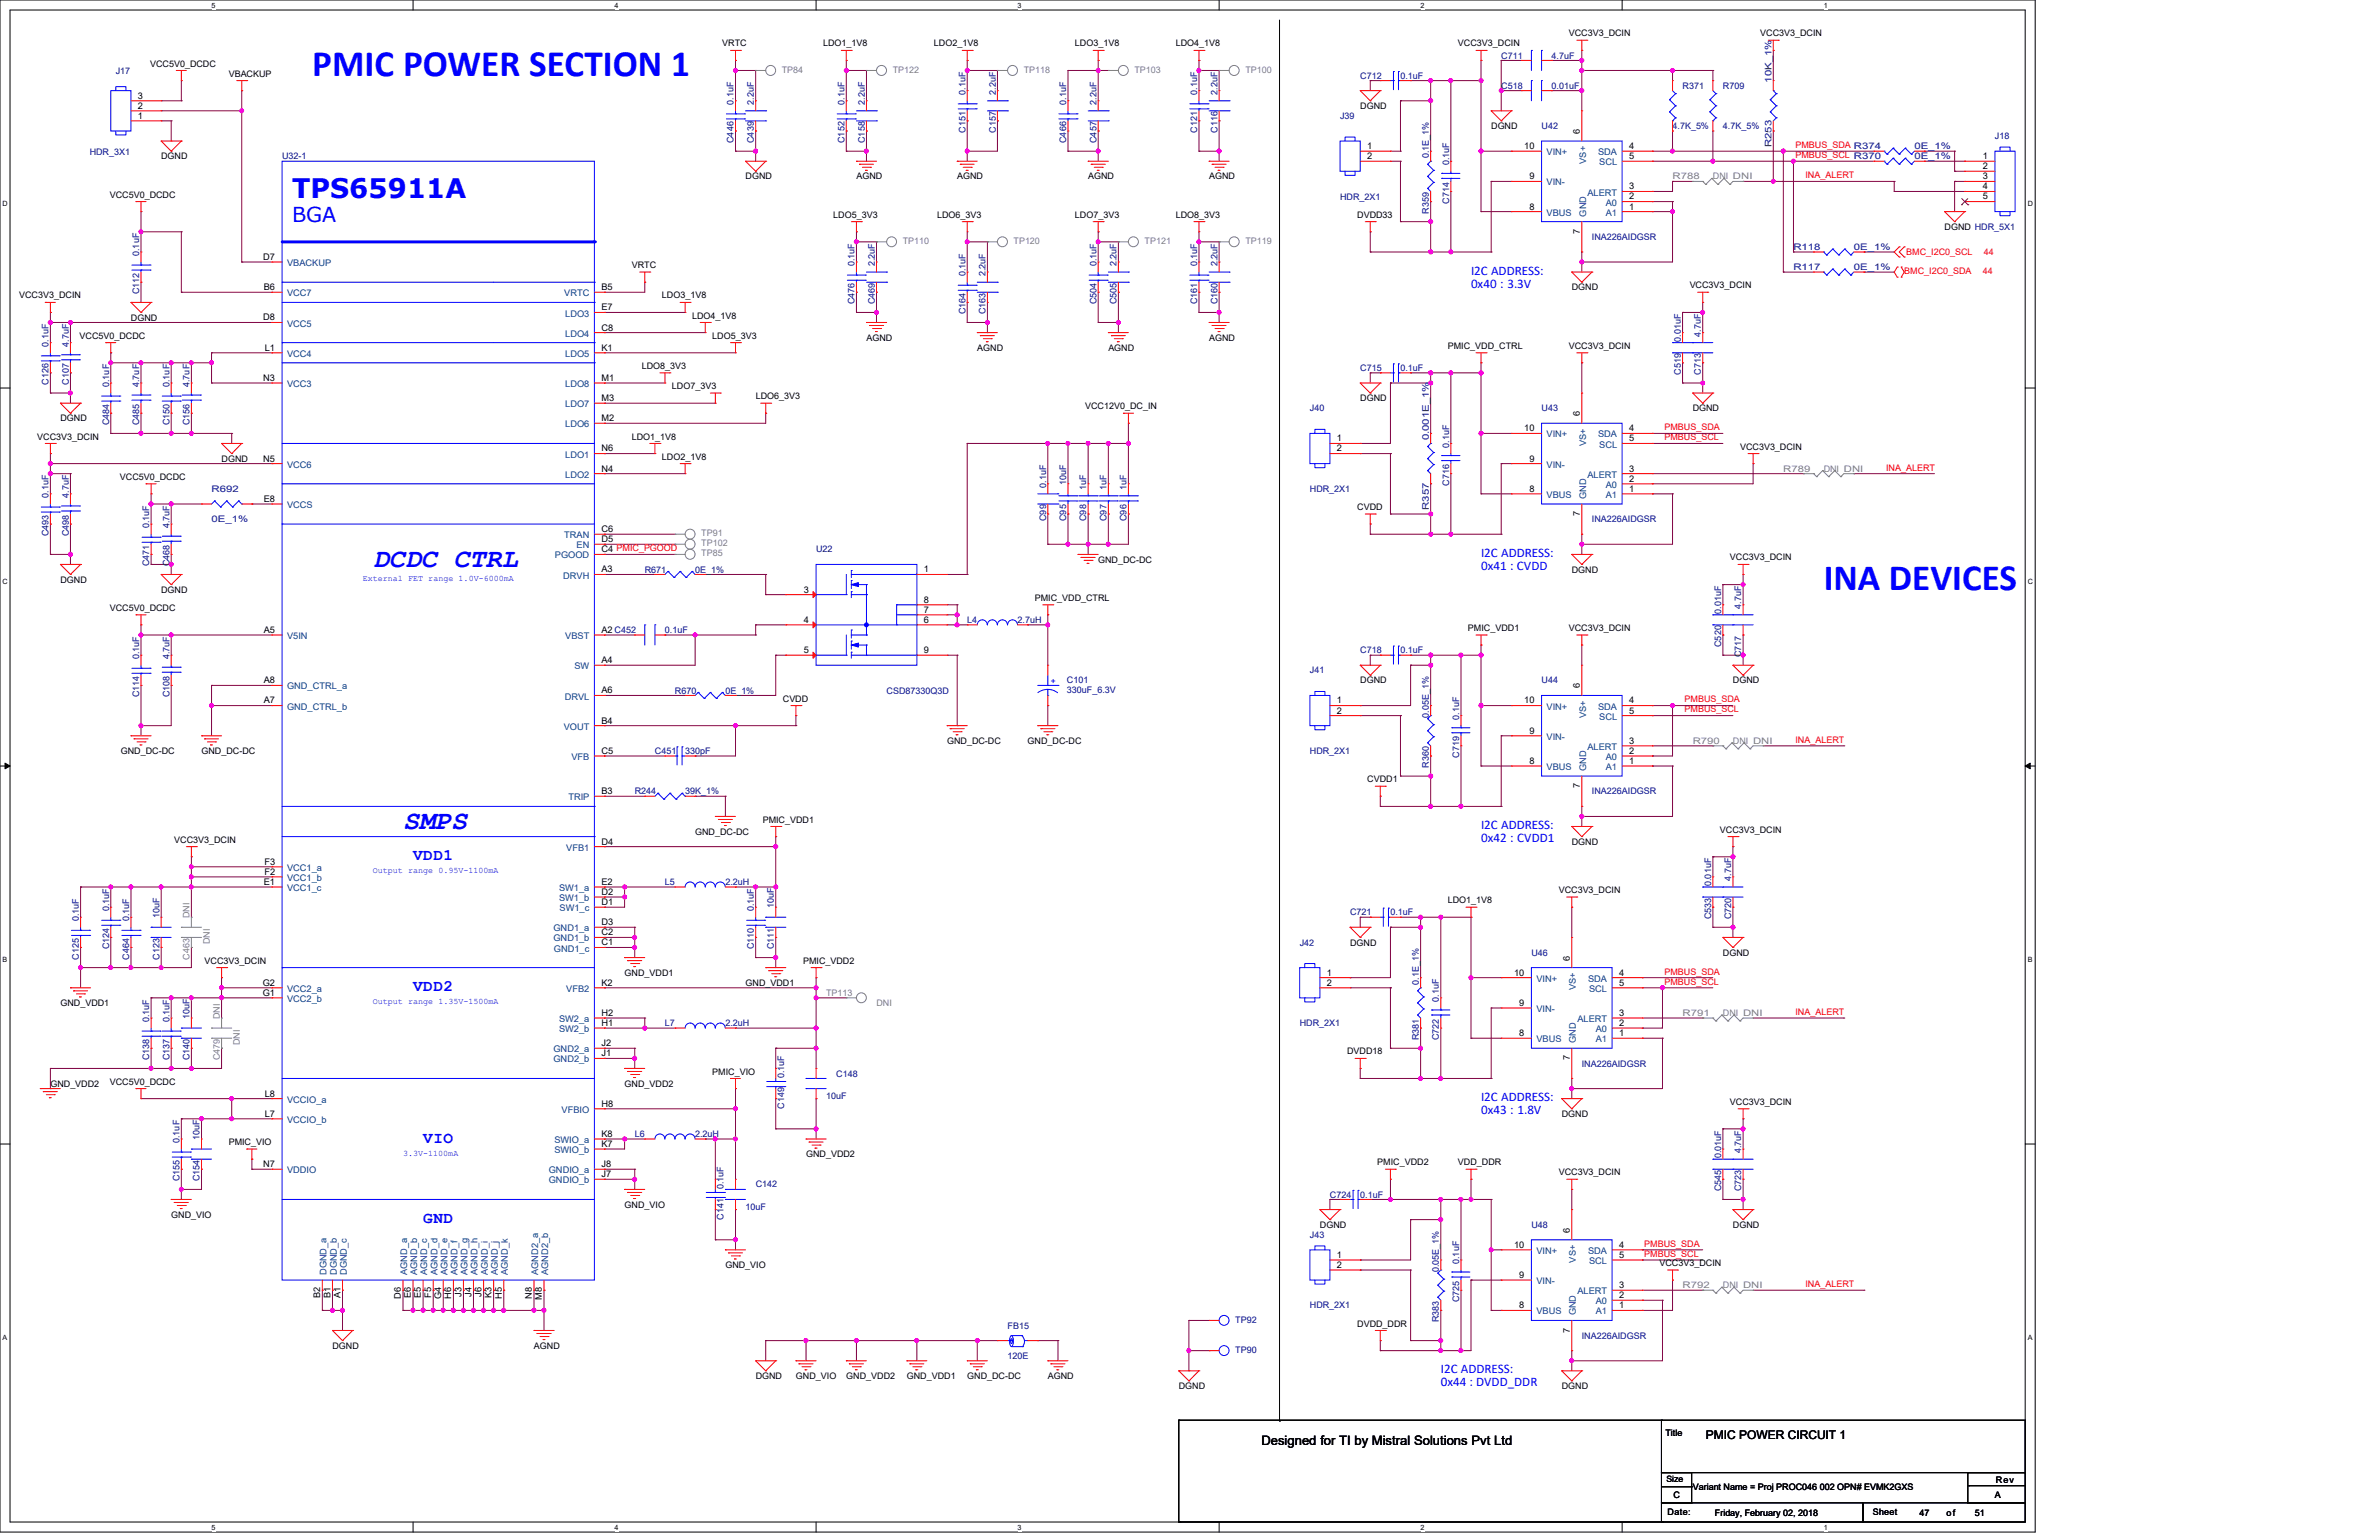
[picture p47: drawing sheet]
<svg xmlns="http://www.w3.org/2000/svg" width="432mm" height="279mm" viewBox="0 0 432 279" stroke-linecap="round" stroke-linejoin="round" font-family="sans-serif">
<defs><g id="words">
<text font-size="6.8" fill="#00f" x="56.7" y="13.7">PMIC POWER SECTION 1</text>
<text font-size="6.7" fill="#00f" x="331" y="107">INA DEVICES</text>
<g font-size="4.9" fill="#00f">
<text x="53" y="36">TPS65911A</text>
<text x="67.6" y="102.8">DCDC CTRL</text>
<text x="73.2" y="150.4">SMPS</text>
</g>
<text font-size="3.7" fill="#00f" x="53" y="40.3">BGA</text>
<g font-size="2.9" fill="#00f">
<text x="75" y="156.1">VDD1</text>
<text x="75" y="179.9">VDD2</text>
<text x="76.8" y="207.3">VIO</text>
<text x="76.8" y="221.9">GND</text>
</g>
<g font-size="2.4" fill="#00f">
<text x="267" y="49.8">I2C ADDRESS:</text>
<text x="267" y="52.2">0x40 : 3.3V</text>
<text x="268.8" y="101">I2C ADDRESS:</text>
<text x="268.8" y="103.4">0x41 : CVDD</text>
<text x="268.8" y="150.4">I2C ADDRESS:</text>
<text x="268.8" y="152.8">0x42 : CVDD1</text>
<text x="268.8" y="199.8">I2C ADDRESS:</text>
<text x="268.8" y="202.1">0x43 : 1.8V</text>
<text x="261.5" y="249.2">I2C ADDRESS:</text>
<text x="261.5" y="251.5">0x44 : DVDD_DDR</text>
</g>
<text font-size="2.4" x="229" y="262.2">Designed for TI by Mistral Solutions Pvt Ltd</text>
<text font-size="2.2" x="309.6" y="261.1">PMIC POWER CIRCUIT 1</text>
<g font-size="1.7">
<text x="25" y="17.9">3</text>
<text x="25" y="21.5">1</text>
<text x="25" y="19.7">2</text>
<text x="248.2" y="27.1">1</text>
<text x="248.2" y="28.9">2</text>
<text x="276.7" y="27.1">10</text>
<text x="286.7" y="24.3" transform="rotate(-90 286.7 24.3)">6</text>
<text x="295.7" y="28.9">5</text>
<text x="295.7" y="27.1">4</text>
<text x="359.9" y="28.9">1</text>
<text x="277.6" y="32.5">9</text>
<text x="295.7" y="34.4">3</text>
<text x="359.9" y="30.7">2</text>
<text x="359.9" y="32.5">3</text>
<text x="359.9" y="34.4">4</text>
<text x="277.6" y="38">8</text>
<text x="295.7" y="36.2">2</text>
<text x="295.7" y="38">1</text>
<text x="359.9" y="36.2">5</text>
<text x="47.8" y="47.2">D7</text>
<text x="286.7" y="42.4" transform="rotate(-90 286.7 42.4)">7</text>
<text x="47.9" y="52.6">B6</text>
<text x="109.2" y="52.6">B5</text>
<text x="47.8" y="58.1">D8</text>
<text x="109.2" y="60">C8</text>
<text x="109.2" y="56.3">E7</text>
<text x="48.1" y="63.6">L1</text>
<text x="109.2" y="63.6">K1</text>
<text x="47.8" y="69.1">N3</text>
<text x="109.2" y="69.1">M1</text>
<text x="109.2" y="72.8">M3</text>
<text x="109.2" y="76.4">M2</text>
<text x="286.7" y="75.5" transform="rotate(-90 286.7 75.5)">6</text>
<text x="47.8" y="83.7">N5</text>
<text x="109.2" y="81.9">N6</text>
<text x="242.7" y="80.1">1</text>
<text x="242.7" y="81.9">2</text>
<text x="276.7" y="78.3">10</text>
<text x="277.6" y="83.7">9</text>
<text x="295.7" y="80.1">5</text>
<text x="295.7" y="78.3">4</text>
<text x="109.2" y="85.6">N4</text>
<text x="277.6" y="89.2">8</text>
<text x="295.7" y="87.4">2</text>
<text x="295.7" y="89.2">1</text>
<text x="295.7" y="85.6">3</text>
<text x="47.9" y="91.1">E8</text>
<text x="286.7" y="93.6" transform="rotate(-90 286.7 93.6)">7</text>
<text x="109.2" y="98.4">D5</text>
<text x="109.2" y="100.2">C4 PMIC_PGOOD</text>
<text x="109.2" y="96.5">C6</text>
<text x="109.2" y="103.8">A3</text>
<text x="145.9" y="107.5">3</text>
<text x="167.7" y="103.8">1</text>
<text x="145.9" y="113">4</text>
<text x="167.7" y="113">6</text>
<text x="167.7" y="111.2">7</text>
<text x="167.7" y="109.3">8</text>
<text x="47.9" y="114.8">A5</text>
<text x="109.2" y="114.8">A2 C452</text>
<text x="145.9" y="118.5">5</text>
<text x="167.7" y="118.5">9</text>
<text x="47.9" y="124">A8</text>
<text x="109.2" y="120.3">A4</text>
<text x="109.2" y="125.8">A6</text>
<text x="286.7" y="124.9" transform="rotate(-90 286.7 124.9)">6</text>
<text x="47.9" y="127.6">A7</text>
<text x="109.2" y="131.3">B4</text>
<text x="242.7" y="127.6">1</text>
<text x="242.7" y="129.5">2</text>
<text x="276.7" y="127.6">10</text>
<text x="295.7" y="129.5">5</text>
<text x="295.7" y="127.6">4</text>
<text x="109.2" y="136.8">C5</text>
<text x="277.6" y="133.1">9</text>
<text x="295.7" y="136.8">2</text>
<text x="295.7" y="134.9">3</text>
<text x="277.6" y="138.6">8</text>
<text x="286.7" y="143" transform="rotate(-90 286.7 143)">7</text>
<text x="295.7" y="138.6">1</text>
<text x="109.2" y="144.1">B3</text>
<text x="109.2" y="153.2">D4</text>
<text x="47.9" y="160.5">E1</text>
<text x="48" y="156.9">F3</text>
<text x="48" y="158.7">F2</text>
<text x="109.2" y="160.5">E2</text>
<text x="109.2" y="167.9">D3</text>
<text x="109.2" y="162.4">D2</text>
<text x="109.2" y="164.2">D1</text>
<text x="109.2" y="169.7">C2</text>
<text x="109.2" y="171.5">C1</text>
<text x="47.7" y="178.8">G2</text>
<text x="109.2" y="178.8">K2</text>
<text x="240.8" y="177">1</text>
<text x="240.8" y="178.8">2</text>
<text x="274.8" y="177">10</text>
<text x="284.9" y="174.3" transform="rotate(-90 284.9 174.3)">6</text>
<text x="293.9" y="178.8">5</text>
<text x="293.9" y="177">4</text>
<text x="47.7" y="180.7">G1</text>
<text x="109.2" y="184.3">H2</text>
<text x="275.8" y="182.5">9</text>
<text x="293.9" y="184.3">3</text>
<text x="109.2" y="189.8">J2</text>
<text x="109.2" y="186.1">H1</text>
<text x="109.2" y="191.6">J1</text>
<text x="275.8" y="188">8</text>
<text x="293.9" y="186.1">2</text>
<text x="293.9" y="188">1</text>
<text x="284.9" y="192.4" transform="rotate(-90 284.9 192.4)">7</text>
<text x="48.1" y="198.9">L8</text>
<text x="48.1" y="202.6">L7</text>
<text x="109.2" y="200.8">H8</text>
<text x="109.2" y="206.3">K8</text>
<text x="109.2" y="208.1">K7</text>
<text x="47.8" y="211.8">N7</text>
<text x="109.2" y="211.8">J8</text>
<text x="109.2" y="213.6">J7</text>
<text x="274.8" y="226.4">10</text>
<text x="284.9" y="223.7" transform="rotate(-90 284.9 223.7)">6</text>
<text x="293.9" y="226.4">4</text>
<text x="242.7" y="228.2">1</text>
<text x="242.7" y="230">2</text>
<text x="275.8" y="231.9">9</text>
<text x="293.9" y="228.2">5</text>
<text x="293.9" y="233.7">3</text>
<text x="58.1" y="235.6" transform="rotate(-90 58.1 235.6)">B2</text>
<text x="60" y="235.6" transform="rotate(-90 60 235.6)">B1</text>
<text x="61.8" y="235.6" transform="rotate(-90 61.8 235.6)">A1</text>
<text x="72.8" y="235.6" transform="rotate(-90 72.8 235.6)">D6</text>
<text x="74.6" y="235.6" transform="rotate(-90 74.6 235.6)">E6</text>
<text x="76.4" y="235.6" transform="rotate(-90 76.4 235.6)">E5</text>
<text x="78.3" y="235.5" transform="rotate(-90 78.3 235.5)">F5</text>
<text x="80.1" y="235.8" transform="rotate(-90 80.1 235.8)">G4</text>
<text x="81.9" y="235.6" transform="rotate(-90 81.9 235.6)">H6</text>
<text x="83.7" y="235.3" transform="rotate(-90 83.7 235.3)">J3</text>
<text x="85.6" y="235.3" transform="rotate(-90 85.6 235.3)">J4</text>
<text x="87.4" y="235.3" transform="rotate(-90 87.4 235.3)">J6</text>
<text x="89.2" y="235.6" transform="rotate(-90 89.2 235.6)">K3</text>
<text x="91.1" y="235.6" transform="rotate(-90 91.1 235.6)">H5</text>
<text x="96.5" y="235.6" transform="rotate(-90 96.5 235.6)">N8</text>
<text x="98.4" y="235.8" transform="rotate(-90 98.4 235.8)">M8</text>
<text x="275.8" y="237.4">8</text>
<text x="293.9" y="235.5">2</text>
<text x="293.9" y="237.4">1</text>
<text x="284.9" y="241.8" transform="rotate(-90 284.9 241.8)">7</text>
</g>
<g font-size="1.7" fill="#004080">
<text x="280.7" y="28.2">VIN+</text>
<text x="287.9" y="29.7" transform="rotate(-90 287.9 29.7)">VS+</text>
<text x="290.1" y="28.2">SDA</text>
<text x="290.3" y="30">SCL</text>
<text x="280.7" y="33.7">VIN-</text>
<text x="288.1" y="35.5">ALERT</text>
<text x="280.7" y="39.1">VBUS</text>
<text x="287.9" y="39.3" transform="rotate(-90 287.9 39.3)">GND</text>
<text x="291.5" y="37.3">A0</text>
<text x="291.5" y="39.1">A1</text>
<text x="52.1" y="53.8">VCC7</text>
<text x="52.1" y="48.3">VBACKUP</text>
<text x="102.4" y="53.8">VRTC</text>
<text x="52.1" y="59.2">VCC5</text>
<text x="102.6" y="57.4">LDO3</text>
<text x="52.1" y="64.7">VCC4</text>
<text x="102.6" y="61.1">LDO4</text>
<text x="102.6" y="64.7">LDO5</text>
<text x="52.1" y="70.2">VCC3</text>
<text x="102.6" y="70.2">LDO8</text>
<text x="102.6" y="73.9">LDO7</text>
<text x="102.6" y="77.5">LDO6</text>
<text x="102.6" y="83">LDO1</text>
<text x="280.7" y="79.4">VIN+</text>
<text x="287.9" y="80.9" transform="rotate(-90 287.9 80.9)">VS+</text>
<text x="290.1" y="79.4">SDA</text>
<text x="290.3" y="81.2">SCL</text>
<text x="52.1" y="84.9">VCC6</text>
<text x="102.6" y="86.7">LDO2</text>
<text x="280.7" y="84.9">VIN-</text>
<text x="288.1" y="86.7">ALERT</text>
<text x="291.5" y="88.5">A0</text>
<text x="52.1" y="92.2">VCCS</text>
<text x="280.7" y="90.3">VBUS</text>
<text x="287.9" y="90.5" transform="rotate(-90 287.9 90.5)">GND</text>
<text x="291.5" y="90.3">A1</text>
<text x="100.7" y="101.3">PGOOD</text>
<text x="102.4" y="97.7">TRAN</text>
<text x="104.6" y="99.5">EN</text>
<text x="102.2" y="105">DRVH</text>
<text x="52.1" y="116">V5IN</text>
<text x="102.6" y="116">VBST</text>
<text x="52.1" y="125.1">GND_CTRL_a</text>
<text x="104.3" y="121.4">SW</text>
<text x="52.1" y="128.8">GND_CTRL_b</text>
<text x="102.5" y="126.9">DRVL</text>
<text x="280.7" y="128.8">VIN+</text>
<text x="287.9" y="130.3" transform="rotate(-90 287.9 130.3)">VS+</text>
<text x="290.1" y="128.8">SDA</text>
<text x="290.3" y="130.6">SCL</text>
<text x="102.3" y="132.4">VOUT</text>
<text x="103.7" y="137.9">VFB</text>
<text x="280.7" y="134.2">VIN-</text>
<text x="288.1" y="136.1">ALERT</text>
<text x="291.5" y="137.9">A0</text>
<text x="280.7" y="139.7">VBUS</text>
<text x="287.9" y="139.9" transform="rotate(-90 287.9 139.9)">GND</text>
<text x="291.5" y="139.7">A1</text>
<text x="103.2" y="145.2">TRIP</text>
<text x="102.8" y="154.3">VFB1</text>
<text x="52.1" y="158">VCC1_a</text>
<text x="52.1" y="159.8">VCC1_b</text>
<text x="52.1" y="161.7">VCC1_c</text>
<text x="101.5" y="161.7">SW1_a</text>
<text x="101.5" y="163.5">SW1_b</text>
<text x="101.6" y="165.3">SW1_c</text>
<text x="100.5" y="169">GND1_a</text>
<text x="100.5" y="170.8">GND1_b</text>
<text x="100.5" y="172.6">GND1_c</text>
<text x="52.1" y="180">VCC2_a</text>
<text x="102.8" y="180">VFB2</text>
<text x="278.9" y="178.1">VIN+</text>
<text x="286" y="179.7" transform="rotate(-90 286 179.7)">VS+</text>
<text x="288.2" y="178.1">SDA</text>
<text x="288.4" y="180">SCL</text>
<text x="52.1" y="181.8">VCC2_b</text>
<text x="101.5" y="185.4">SW2_a</text>
<text x="278.9" y="183.6">VIN-</text>
<text x="286.3" y="185.4">ALERT</text>
<text x="100.5" y="190.9">GND2_a</text>
<text x="101.5" y="187.3">SW2_b</text>
<text x="278.9" y="189.1">VBUS</text>
<text x="286" y="189.3" transform="rotate(-90 286 189.3)">GND</text>
<text x="289.6" y="187.3">A0</text>
<text x="289.6" y="189.1">A1</text>
<text x="100.5" y="192.8">GND2_b</text>
<text x="52.1" y="200.1">VCCIO_a</text>
<text x="52.1" y="203.7">VCCIO_b</text>
<text x="101.9" y="201.9">VFBIO</text>
<text x="100.6" y="207.4">SWIO_a</text>
<text x="100.6" y="209.2">SWIO_b</text>
<text x="52.1" y="212.9">VDDIO</text>
<text x="99.6" y="212.9">GNDIO_a</text>
<text x="99.6" y="214.7">GNDIO_b</text>
<text x="278.9" y="227.5">VIN+</text>
<text x="288.2" y="227.5">SDA</text>
<text x="59.3" y="231.3" transform="rotate(-90 59.3 231.3)">DGND_a</text>
<text x="61.1" y="231.3" transform="rotate(-90 61.1 231.3)">DGND_b</text>
<text x="62.9" y="231.3" transform="rotate(-90 62.9 231.3)">DGND_c</text>
<text x="73.9" y="231.3" transform="rotate(-90 73.9 231.3)">AGND_a</text>
<text x="75.7" y="231.3" transform="rotate(-90 75.7 231.3)">AGND_b</text>
<text x="77.6" y="231.3" transform="rotate(-90 77.6 231.3)">AGND_c</text>
<text x="79.4" y="231.3" transform="rotate(-90 79.4 231.3)">AGND_d</text>
<text x="81.2" y="231.3" transform="rotate(-90 81.2 231.3)">AGND_e</text>
<text x="83.1" y="231.3" transform="rotate(-90 83.1 231.3)">AGND_f</text>
<text x="84.9" y="231.3" transform="rotate(-90 84.9 231.3)">AGND_g</text>
<text x="86.7" y="231.3" transform="rotate(-90 86.7 231.3)">AGND_h</text>
<text x="88.5" y="231.3" transform="rotate(-90 88.5 231.3)">AGND_i</text>
<text x="90.4" y="231.3" transform="rotate(-90 90.4 231.3)">AGND_j</text>
<text x="92.2" y="231.3" transform="rotate(-90 92.2 231.3)">AGND_k</text>
<text x="97.7" y="231.3" transform="rotate(-90 97.7 231.3)">AGND2_a</text>
<text x="99.5" y="231.3" transform="rotate(-90 99.5 231.3)">AGND2_b</text>
<text x="278.9" y="233">VIN-</text>
<text x="286" y="229.1" transform="rotate(-90 286 229.1)">VS+</text>
<text x="288.4" y="229.3">SCL</text>
<text x="278.9" y="238.5">VBUS</text>
<text x="286" y="238.7" transform="rotate(-90 286 238.7)">GND</text>
<text x="286.3" y="234.8">ALERT</text>
<text x="289.6" y="236.6">A0</text>
<text x="289.6" y="238.5">A1</text>
</g>
<g font-size="1.6">
<text x="131.1" y="8.4">VRTC</text>
<text x="149.4" y="8.4">LDO1_1V8</text>
<text x="169.5" y="8.4">LDO2_1V8</text>
<text x="195.1" y="8.4">LDO3_1V8</text>
<text x="213.4" y="8.4">LDO4_1V8</text>
<text x="264.6" y="8.4">VCC3V3_DCIN</text>
<text x="284.7" y="6.6">VCC3V3_DCIN</text>
<text x="319.5" y="6.6">VCC3V3_DCIN</text>
<text x="27.2" y="12.1">VCC5V0_DCDC</text>
<text x="41.5" y="13.9">VBACKUP</text>
<text x="246.9" y="19.8">DGND</text>
<text x="270.7" y="23.4">DGND</text>
<text x="29.3" y="28.9">DGND</text>
<text x="19.9" y="35.9">VCC5V0_DCDC</text>
<text x="135.3" y="32.6">DGND</text>
<text x="155.4" y="32.6">AGND</text>
<text x="173.7" y="32.6">AGND</text>
<text x="197.5" y="32.6">AGND</text>
<text x="219.5" y="32.6">AGND</text>
<text x="151.2" y="39.5">LDO5_3V3</text>
<text x="170.1" y="39.5">LDO6_3V3</text>
<text x="195.1" y="39.5">LDO7_3V3</text>
<text x="213.4" y="39.5">LDO8_3V3</text>
<text x="246.3" y="39.5">DVDD33</text>
<text x="353" y="41.7">DGND HDR_5X1</text>
<text x="114.7" y="48.7">VRTC</text>
<text x="285.3" y="52.7">DGND</text>
<text x="306.7" y="52.3">VCC3V3_DCIN</text>
<text x="3.5" y="54.1">VCC3V3_DCIN</text>
<text x="23.8" y="58.2">DGND</text>
<text x="120.1" y="54.1">LDO3_1V8</text>
<text x="125.6" y="57.8">LDO4_1V8</text>
<text x="14.4" y="61.5">VCC5V0_DCDC</text>
<text x="129.3" y="61.5">LDO5_3V3</text>
<text x="157.3" y="61.8">AGND</text>
<text x="177.4" y="63.6">AGND</text>
<text x="201.2" y="63.6">AGND</text>
<text x="219.5" y="61.8">AGND</text>
<text x="262.8" y="63.3">PMIC_VDD_CTRL</text>
<text x="284.7" y="63.3">VCC3V3_DCIN</text>
<text x="116.5" y="67">LDO8_3V3</text>
<text x="122" y="70.6">LDO7_3V3</text>
<text x="11" y="76.5">DGND</text>
<text x="137.2" y="72.4">LDO6_3V3</text>
<text x="197" y="74.3">VCC12V0_DC_IN</text>
<text x="246.9" y="72.8">DGND</text>
<text x="307.2" y="74.6">DGND</text>
<text x="6.8" y="79.8">VCC3V3_DCIN</text>
<text x="40.2" y="83.8">DGND</text>
<text x="114.7" y="79.8">LDO1_1V8</text>
<text x="120.1" y="83.4">LDO2_1V8</text>
<text x="315.8" y="81.6">VCC3V3_DCIN</text>
<text x="21.8" y="87.1">VCC5V0_DCDC</text>
<text x="246.3" y="92.5">CVDD</text>
<text x="314" y="101.7">VCC3V3_DCIN</text>
<text x="11" y="105.7">DGND</text>
<text x="29.3" y="107.5">DGND</text>
<text x="199.3" y="102.1">GND_DC-DC</text>
<text x="285.3" y="103.9">DGND</text>
<text x="19.9" y="110.8">VCC5V0_DCDC</text>
<text x="187.8" y="109">PMIC_VDD_CTRL</text>
<text x="266.4" y="114.5">PMIC_VDD1</text>
<text x="284.7" y="114.5">VCC3V3_DCIN</text>
<text x="246.9" y="124">DGND</text>
<text x="314.5" y="124">DGND</text>
<text x="142.1" y="127.3">CVDD</text>
<text x="21.9" y="136.8">GND_DC-DC</text>
<text x="36.6" y="136.8">GND_DC-DC</text>
<text x="171.9" y="135">GND_DC-DC</text>
<text x="186.5" y="135">GND_DC-DC</text>
<text x="248.2" y="141.9">CVDD1</text>
<text x="138.4" y="149.2">PMIC_VDD1</text>
<text x="31.6" y="152.9">VCC3V3_DCIN</text>
<text x="126.2" y="151.4">GND_DC-DC</text>
<text x="285.3" y="153.3">DGND</text>
<text x="312.2" y="151.1">VCC3V3_DCIN</text>
<text x="262.8" y="163.9">LDO1_1V8</text>
<text x="282.9" y="162.1">VCC3V3_DCIN</text>
<text x="245" y="171.6">DGND</text>
<text x="312.7" y="173.4">DGND</text>
<text x="37.1" y="174.8">VCC3V3_DCIN</text>
<text x="113.4" y="177">GND_VDD1</text>
<text x="135.3" y="178.9">GND_VDD1</text>
<text x="145.8" y="174.8">PMIC_VDD2</text>
<text x="11" y="182.5">GND_VDD1</text>
<text x="244.5" y="191.3">DVDD18</text>
<text x="9.1" y="197.1">GND_VDD2</text>
<text x="19.9" y="196.8">VCC5V0_DCDC</text>
<text x="113.4" y="197.1">GND_VDD2</text>
<text x="129.3" y="195">PMIC_VIO</text>
<text x="283.5" y="202.6">DGND</text>
<text x="314" y="200.4">VCC3V3_DCIN</text>
<text x="41.5" y="207.8">PMIC_VIO</text>
<text x="146.3" y="210">GND_VDD2</text>
<text x="250" y="211.4">PMIC_VDD2</text>
<text x="264.6" y="211.4">VDD_DDR</text>
<text x="282.9" y="213.3">VCC3V3_DCIN</text>
<text x="31.1" y="220.9">GND_VIO</text>
<text x="113.4" y="219.1">GND_VIO</text>
<text x="239.6" y="222.8">DGND</text>
<text x="314.5" y="222.8">DGND</text>
<text x="131.7" y="230.1">GND_VIO</text>
<text x="301.2" y="229.7">VCC3V3_DCIN</text>
<text x="60.3" y="244.7">DGND</text>
<text x="96.9" y="244.7">AGND</text>
<text x="246.3" y="240.7">DVDD_DDR</text>
<text x="137.2" y="250.2">DGND</text>
<text x="144.5" y="250.2">GND_VIO</text>
<text x="153.6" y="250.2">GND_VDD2</text>
<text x="164.6" y="250.2">GND_VDD1</text>
<text x="175.6" y="250.2">GND_DC-DC</text>
<text x="190.2" y="250.2">AGND</text>
<text x="214" y="252">DGND</text>
<text x="283.5" y="252">DGND</text>
<text x="302.3" y="260.6">Title</text>
<text x="302.5" y="269">Size</text>
<text x="362.3" y="269">Rev</text>
<text x="302.7" y="274.9">Date:</text>
<text x="303.8" y="271.8">C</text>
<text x="307.2" y="270.3">Variant Name = Proj PROC046 002 OPN# EVMK2GXS</text>
<text x="311.3" y="275.1">Friday, February 02, 2018</text>
<text x="340" y="274.9">Sheet</text>
<text x="348.4" y="275.1">47</text>
<text x="353.3" y="275.1">of</text>
<text x="358.4" y="275.1">51</text>
<text x="362.1" y="271.8">A</text>
</g>
<g font-size="1.6" fill="#000080">
<text x="272.5" y="10.6">C711</text>
<text x="281.6" y="10.6">4.7uF</text>
<text x="21" y="13.4">J17</text>
<text x="175.2" y="17.2" transform="rotate(-90 175.2 17.2)">0.1uF</text>
<text x="180.7" y="17.2" transform="rotate(-90 180.7 17.2)">2.2uF</text>
<text x="217.3" y="17.2" transform="rotate(-90 217.3 17.2)">0.1uF</text>
<text x="221" y="17.2" transform="rotate(-90 221 17.2)">2.2uF</text>
<text x="246.9" y="14.3">C712</text>
<text x="254.2" y="14.3">0.1uF</text>
<text x="272.5" y="16.1">C518</text>
<text x="281.6" y="16.1">0.01uF</text>
<text x="305.4" y="16.1">R371</text>
<text x="312.7" y="16.1">R709</text>
<text x="321.5" y="15" transform="rotate(-90 321.5 15)">10K_1%</text>
<text x="133.2" y="19" transform="rotate(-90 133.2 19)">0.1uF</text>
<text x="136.8" y="19" transform="rotate(-90 136.8 19)">2.2uF</text>
<text x="153.3" y="19" transform="rotate(-90 153.3 19)">0.1uF</text>
<text x="157" y="19" transform="rotate(-90 157 19)">2.2uF</text>
<text x="193.5" y="19" transform="rotate(-90 193.5 19)">0.1uF</text>
<text x="199" y="19" transform="rotate(-90 199 19)">2.2uF</text>
<text x="243.2" y="21.6">J39</text>
<text x="279.8" y="23.4">U42</text>
<text x="303.6" y="23.4">4.7K_5%</text>
<text x="312.7" y="23.4">4.7K_5%</text>
<text x="16.3" y="28.2">HDR_3X1</text>
<text x="51.2" y="28.9">U32-1</text>
<text x="133.2" y="26" transform="rotate(-90 133.2 26)">C446</text>
<text x="136.8" y="26" transform="rotate(-90 136.8 26)">C439</text>
<text x="153.3" y="26" transform="rotate(-90 153.3 26)">C152</text>
<text x="157" y="26" transform="rotate(-90 157 26)">C158</text>
<text x="175.2" y="24.1" transform="rotate(-90 175.2 24.1)">C151</text>
<text x="180.7" y="24.1" transform="rotate(-90 180.7 24.1)">C157</text>
<text x="193.5" y="26" transform="rotate(-90 193.5 26)">C466</text>
<text x="199" y="26" transform="rotate(-90 199 26)">C457</text>
<text x="217.3" y="24.1" transform="rotate(-90 217.3 24.1)">C121</text>
<text x="221" y="24.1" transform="rotate(-90 221 24.1)">C116</text>
<text x="259.4" y="28.7" transform="rotate(-90 259.4 28.7)">0.1E_1%</text>
<text x="263" y="30" transform="rotate(-90 263 30)">0.1uF</text>
<text x="321.5" y="26.7" transform="rotate(-90 321.5 26.7)">R253</text>
<text x="347.5" y="28.9">0E_1%</text>
<text x="347.5" y="27.1">0E_1%</text>
<text x="362.1" y="25.3">J18</text>
<text x="243.2" y="36.2">HDR_2X1</text>
<text x="259.4" y="38.8" transform="rotate(-90 259.4 38.8)">R359</text>
<text x="263" y="36.9" transform="rotate(-90 263 36.9)">C714</text>
<text x="25.3" y="46.4" transform="rotate(-90 25.3 46.4)">0.1uF</text>
<text x="288.9" y="43.5">INA226AIDGSR</text>
<text x="325.5" y="45.4">R118</text>
<text x="336.5" y="45.4">0E_1%</text>
<text x="25.3" y="53.4" transform="rotate(-90 25.3 53.4)">C112</text>
<text x="155.1" y="48.3" transform="rotate(-90 155.1 48.3)">0.1uF</text>
<text x="158.8" y="48.3" transform="rotate(-90 158.8 48.3)">2.2uF</text>
<text x="175.2" y="50.1" transform="rotate(-90 175.2 50.1)">0.1uF</text>
<text x="178.9" y="50.1" transform="rotate(-90 178.9 50.1)">2.2uF</text>
<text x="199" y="48.3" transform="rotate(-90 199 48.3)">0.1uF</text>
<text x="202.7" y="48.3" transform="rotate(-90 202.7 48.3)">2.2uF</text>
<text x="217.3" y="48.3" transform="rotate(-90 217.3 48.3)">0.1uF</text>
<text x="221" y="48.3" transform="rotate(-90 221 48.3)">2.2uF</text>
<text x="325.5" y="49">R117</text>
<text x="336.5" y="49">0E_1%</text>
<text x="155.1" y="55.2" transform="rotate(-90 155.1 55.2)">C476</text>
<text x="158.8" y="55.2" transform="rotate(-90 158.8 55.2)">C469</text>
<text x="175.2" y="57" transform="rotate(-90 175.2 57)">C164</text>
<text x="178.9" y="57" transform="rotate(-90 178.9 57)">C163</text>
<text x="199" y="55.2" transform="rotate(-90 199 55.2)">C504</text>
<text x="202.7" y="55.2" transform="rotate(-90 202.7 55.2)">C505</text>
<text x="217.3" y="55.2" transform="rotate(-90 217.3 55.2)">C161</text>
<text x="221" y="55.2" transform="rotate(-90 221 55.2)">C160</text>
<text x="8.8" y="62.9" transform="rotate(-90 8.8 62.9)">0.1uF</text>
<text x="12.5" y="62.9" transform="rotate(-90 12.5 62.9)">4.7uF</text>
<text x="305.1" y="62" transform="rotate(-90 305.1 62)">0.01uF</text>
<text x="308.7" y="61.1" transform="rotate(-90 308.7 61.1)">4.7uF</text>
<text x="8.8" y="69.8" transform="rotate(-90 8.8 69.8)">C126</text>
<text x="12.5" y="69.8" transform="rotate(-90 12.5 69.8)">C107</text>
<text x="19.8" y="70.2" transform="rotate(-90 19.8 70.2)">0.1uF</text>
<text x="25.3" y="70.2" transform="rotate(-90 25.3 70.2)">4.7uF</text>
<text x="30.8" y="70.2" transform="rotate(-90 30.8 70.2)">0.1uF</text>
<text x="34.4" y="70.2" transform="rotate(-90 34.4 70.2)">4.7uF</text>
<text x="246.9" y="67.3">C715</text>
<text x="254.2" y="67.3">0.1uF</text>
<text x="305.1" y="68" transform="rotate(-90 305.1 68)">C519</text>
<text x="308.7" y="68" transform="rotate(-90 308.7 68)">C713</text>
<text x="19.8" y="77.2" transform="rotate(-90 19.8 77.2)">C484</text>
<text x="25.3" y="77.2" transform="rotate(-90 25.3 77.2)">C485</text>
<text x="30.8" y="77.2" transform="rotate(-90 30.8 77.2)">C150</text>
<text x="34.4" y="77.2" transform="rotate(-90 34.4 77.2)">C156</text>
<text x="237.7" y="74.6">J40</text>
<text x="279.8" y="74.6">U43</text>
<text x="259.4" y="79.9" transform="rotate(-90 259.4 79.9)">0.001E_1%</text>
<text x="263" y="81.2" transform="rotate(-90 263 81.2)">0.1uF</text>
<text x="38.4" y="89.3">R692</text>
<text x="189.9" y="88.5" transform="rotate(-90 189.9 88.5)">0.1uF</text>
<text x="193.5" y="87.9" transform="rotate(-90 193.5 87.9)">10uF</text>
<text x="197.2" y="88.9" transform="rotate(-90 197.2 88.9)">1uF</text>
<text x="200.8" y="88.9" transform="rotate(-90 200.8 88.9)">1uF</text>
<text x="204.5" y="88.9" transform="rotate(-90 204.5 88.9)">1uF</text>
<text x="237.7" y="89.3">HDR_2X1</text>
<text x="263" y="88.1" transform="rotate(-90 263 88.1)">C716</text>
<text x="8.8" y="90.3" transform="rotate(-90 8.8 90.3)">0.1uF</text>
<text x="12.5" y="90.3" transform="rotate(-90 12.5 90.3)">4.7uF</text>
<text x="27.1" y="95.8" transform="rotate(-90 27.1 95.8)">0.1uF</text>
<text x="30.8" y="95.8" transform="rotate(-90 30.8 95.8)">4.7uF</text>
<text x="38.4" y="94.7">0E_1%</text>
<text x="189.9" y="94.5" transform="rotate(-90 189.9 94.5)">C99</text>
<text x="193.5" y="94.5" transform="rotate(-90 193.5 94.5)">C95</text>
<text x="197.2" y="94.5" transform="rotate(-90 197.2 94.5)">C98</text>
<text x="200.8" y="94.5" transform="rotate(-90 200.8 94.5)">C97</text>
<text x="204.5" y="94.5" transform="rotate(-90 204.5 94.5)">C96</text>
<text x="259.4" y="92.5" transform="rotate(-90 259.4 92.5)">R357</text>
<text x="288.9" y="94.7">INA226AIDGSR</text>
<text x="8.8" y="97.3" transform="rotate(-90 8.8 97.3)">C493</text>
<text x="12.5" y="97.3" transform="rotate(-90 12.5 97.3)">C498</text>
<text x="148.1" y="100.2">U22</text>
<text x="27.1" y="102.8" transform="rotate(-90 27.1 102.8)">C471</text>
<text x="30.8" y="102.8" transform="rotate(-90 30.8 102.8)">C468</text>
<text x="117" y="103.9">R671</text>
<text x="126.2" y="103.9">0E_1%</text>
<text x="175.6" y="113">L4</text>
<text x="184.7" y="113">2.7uH</text>
<text x="312.4" y="111.4" transform="rotate(-90 312.4 111.4)">0.01uF</text>
<text x="316" y="110.4" transform="rotate(-90 316 110.4)">4.7uF</text>
<text x="25.3" y="119.6" transform="rotate(-90 25.3 119.6)">0.1uF</text>
<text x="30.8" y="119.6" transform="rotate(-90 30.8 119.6)">4.7uF</text>
<text x="120.7" y="114.9">0.1uF</text>
<text x="246.9" y="118.5">C718</text>
<text x="254.2" y="118.5">0.1uF</text>
<text x="312.4" y="117.4" transform="rotate(-90 312.4 117.4)">C520</text>
<text x="316" y="119.2" transform="rotate(-90 316 119.2)">C717</text>
<text x="122.5" y="125.8">R670</text>
<text x="131.7" y="125.8">0E_1%</text>
<text x="160.9" y="125.8">CSD87330Q3D</text>
<text x="193.7" y="124">C101</text>
<text x="193.7" y="125.6">330uF_6.3V</text>
<text x="237.7" y="122.2">J41</text>
<text x="279.8" y="124">U44</text>
<text x="25.3" y="126.5" transform="rotate(-90 25.3 126.5)">C114</text>
<text x="30.8" y="126.5" transform="rotate(-90 30.8 126.5)">C108</text>
<text x="259.4" y="130.2" transform="rotate(-90 259.4 130.2)">0.05E_1%</text>
<text x="264.8" y="130.6" transform="rotate(-90 264.8 130.6)">0.1uF</text>
<text x="118.9" y="136.8">C451</text>
<text x="124.4" y="136.8">330pF</text>
<text x="237.7" y="136.8">HDR_2X1</text>
<text x="264.8" y="137.5" transform="rotate(-90 264.8 137.5)">C719</text>
<text x="259.4" y="139.3" transform="rotate(-90 259.4 139.3)">R360</text>
<text x="115.2" y="144.1">R244</text>
<text x="124.4" y="144.1">39K_1%</text>
<text x="288.9" y="144.1">INA226AIDGSR</text>
<text x="120.7" y="160.6">L5</text>
<text x="131.7" y="160.6">2.2uH</text>
<text x="310.6" y="160.7" transform="rotate(-90 310.6 160.7)">0.01uF</text>
<text x="314.2" y="159.8" transform="rotate(-90 314.2 159.8)">4.7uF</text>
<text x="14.3" y="167.2" transform="rotate(-90 14.3 167.2)">0.1uF</text>
<text x="19.8" y="165.3" transform="rotate(-90 19.8 165.3)">0.1uF</text>
<text x="23.4" y="167.2" transform="rotate(-90 23.4 167.2)">0.1uF</text>
<text x="28.9" y="166.6" transform="rotate(-90 28.9 166.6)">10uF</text>
<text x="136.8" y="165.3" transform="rotate(-90 136.8 165.3)">0.1uF</text>
<text x="140.5" y="164.8" transform="rotate(-90 140.5 164.8)">10uF</text>
<text x="245" y="166.1">C721</text>
<text x="252.4" y="166.1">0.1uF</text>
<text x="310.6" y="166.8" transform="rotate(-90 310.6 166.8)">C533</text>
<text x="314.2" y="166.8" transform="rotate(-90 314.2 166.8)">C720</text>
<text x="19.8" y="172.3" transform="rotate(-90 19.8 172.3)">C124</text>
<text x="136.8" y="172.3" transform="rotate(-90 136.8 172.3)">C110</text>
<text x="140.5" y="172.3" transform="rotate(-90 140.5 172.3)">C111</text>
<text x="235.9" y="171.6">J42</text>
<text x="278" y="173.4">U46</text>
<text x="14.3" y="174.1" transform="rotate(-90 14.3 174.1)">C125</text>
<text x="23.4" y="174.1" transform="rotate(-90 23.4 174.1)">C464</text>
<text x="28.9" y="174.1" transform="rotate(-90 28.9 174.1)">C123</text>
<text x="257.5" y="178.7" transform="rotate(-90 257.5 178.7)">0.1E_1%</text>
<text x="27.1" y="185.4" transform="rotate(-90 27.1 185.4)">0.1uF</text>
<text x="30.8" y="185.4" transform="rotate(-90 30.8 185.4)">0.1uF</text>
<text x="34.4" y="184.9" transform="rotate(-90 34.4 184.9)">10uF</text>
<text x="261.2" y="181.8" transform="rotate(-90 261.2 181.8)">0.1uF</text>
<text x="120.7" y="186.2">L7</text>
<text x="131.7" y="186.2">2.2uH</text>
<text x="235.9" y="186.2">HDR_2X1</text>
<text x="257.5" y="188.7" transform="rotate(-90 257.5 188.7)">R381</text>
<text x="261.2" y="188.7" transform="rotate(-90 261.2 188.7)">C722</text>
<text x="27.1" y="192.4" transform="rotate(-90 27.1 192.4)">C138</text>
<text x="30.8" y="192.4" transform="rotate(-90 30.8 192.4)">C137</text>
<text x="34.4" y="192.4" transform="rotate(-90 34.4 192.4)">C140</text>
<text x="142.3" y="195.7" transform="rotate(-90 142.3 195.7)">0.1uF</text>
<text x="151.8" y="195.3">C148</text>
<text x="287.1" y="193.5">INA226AIDGSR</text>
<text x="142.3" y="201.2" transform="rotate(-90 142.3 201.2)">C149</text>
<text x="149.9" y="199.3">10uF</text>
<text x="32.6" y="207.4" transform="rotate(-90 32.6 207.4)">0.1uF</text>
<text x="36.2" y="206.8" transform="rotate(-90 36.2 206.8)">10uF</text>
<text x="115.2" y="206.3">L6</text>
<text x="126.2" y="206.3">2.2uH</text>
<text x="316" y="209.2" transform="rotate(-90 316 209.2)">4.7uF</text>
<text x="32.6" y="214.3" transform="rotate(-90 32.6 214.3)">C155</text>
<text x="36.2" y="214.3" transform="rotate(-90 36.2 214.3)">C154</text>
<text x="131.3" y="215.8" transform="rotate(-90 131.3 215.8)">0.1uF</text>
<text x="137.2" y="215.4">C142</text>
<text x="312.4" y="210.1" transform="rotate(-90 312.4 210.1)">0.01uF</text>
<text x="131.3" y="221.3" transform="rotate(-90 131.3 221.3)">C141</text>
<text x="135.3" y="219.5">10uF</text>
<text x="241.4" y="217.3">C724</text>
<text x="246.9" y="217.3">0.1uF</text>
<text x="312.4" y="216.2" transform="rotate(-90 312.4 216.2)">C545</text>
<text x="316" y="216.2" transform="rotate(-90 316 216.2)">C723</text>
<text x="237.7" y="224.6">J43</text>
<text x="278" y="222.8">U48</text>
<text x="261.2" y="230.8" transform="rotate(-90 261.2 230.8)">0.05E_1%</text>
<text x="264.8" y="229.3" transform="rotate(-90 264.8 229.3)">0.1uF</text>
<text x="224.2" y="239.9">TP92</text>
<text x="237.7" y="237.4">HDR_2X1</text>
<text x="261.2" y="239.9" transform="rotate(-90 261.2 239.9)">R383</text>
<text x="264.8" y="236.3" transform="rotate(-90 264.8 236.3)">C725</text>
<text x="182.9" y="241">FB15</text>
<text x="224.2" y="245.4">TP90</text>
<text x="287.1" y="242.9">INA226AIDGSR</text>
<text x="182.9" y="246.5">120E</text>
</g>
<g font-size="1.6" fill="#808080">
<text x="141.9" y="13.2">TP84</text>
<text x="162" y="13.2">TP122</text>
<text x="185.8" y="13.2">TP118</text>
<text x="205.9" y="13.2">TP103</text>
<text x="226" y="13.2">TP100</text>
<text x="303.6" y="32.6">R788</text>
<text x="310.9" y="32.6">DNI DNI</text>
<text x="163.9" y="44.3">TP110</text>
<text x="184" y="44.3">TP120</text>
<text x="207.8" y="44.3">TP121</text>
<text x="226" y="44.3">TP119</text>
<text x="323.7" y="85.6">R789</text>
<text x="331" y="85.6">DNI DNI</text>
<text x="127.3" y="97.3">TP91</text>
<text x="127.3" y="101">TP85</text>
<text x="127.3" y="99.1">TP102</text>
<text x="307.2" y="135">R790</text>
<text x="314.5" y="135">DNI DNI</text>
<text x="34.4" y="166.6" transform="rotate(-90 34.4 166.6)">DNI</text>
<text x="38.1" y="171.3" transform="rotate(-90 38.1 171.3)">DNI</text>
<text x="34.4" y="174.1" transform="rotate(-90 34.4 174.1)">C463</text>
<text x="39.9" y="184.9" transform="rotate(-90 39.9 184.9)">DNI</text>
<text x="149.9" y="180.7">TP113</text>
<text x="159.1" y="182.5">DNI</text>
<text x="305.4" y="184.4">R791</text>
<text x="312.7" y="184.4">DNI DNI</text>
<text x="43.6" y="189.6" transform="rotate(-90 43.6 189.6)">DNI</text>
<text x="39.9" y="192.4" transform="rotate(-90 39.9 192.4)">C479</text>
<text x="305.4" y="233.7">R792</text>
<text x="312.7" y="233.7">DNI DNI</text>
</g>
<g font-size="1.6" fill="#f00">
<text x="325.9" y="28.7">PMBUS_SCL R370</text>
<text x="325.9" y="26.9">PMBUS_SDA R374</text>
<text x="327.7" y="32.3">INA_ALERT</text>
<text x="346" y="46.3">BMC_I2C0_SCL</text>
<text x="360.1" y="46.3">44</text>
<text x="345.6" y="49.8">BMC_I2C0_SDA</text>
<text x="359.9" y="49.8">44</text>
<text x="302.1" y="79.9">PMBUS_SCL</text>
<text x="302.1" y="78.1">PMBUS_SDA</text>
<text x="342.3" y="85.4">INA_ALERT</text>
<text x="305.8" y="129.3">PMBUS_SCL</text>
<text x="305.8" y="127.4">PMBUS_SDA</text>
<text x="325.9" y="134.7">INA_ALERT</text>
<text x="302.1" y="178.6">PMBUS_SCL</text>
<text x="302.1" y="176.8">PMBUS_SDA</text>
<text x="325.9" y="184.1">INA_ALERT</text>
<text x="298.5" y="226.2">PMBUS_SDA</text>
<text x="298.5" y="228">PMBUS_SCL</text>
<text x="327.7" y="233.5">INA_ALERT</text>
</g>
<text font-size="1.6" fill="#00f" x="190.7" y="124.1">+</text>
<g font-size="1.5" fill="#00f">
<text x="65.8" y="105.4">External FET range 1.0V-6000mA</text>
<text x="67.6" y="158.5">Output range 0.95V-1100mA</text>
<text x="67.6" y="182.2">Output range 1.35V-1500mA</text>
<text x="73.2" y="209.7">3.3V-1100mA</text>
</g>
<g font-size="1.3">
<text x="38.4" y="1.4">5</text>
<text x="111.5" y="1.4">4</text>
<text x="184.7" y="1.4">3</text>
<text x="257.9" y="1.4">2</text>
<text x="331" y="1.4">1</text>
<text x=".5" y="37.3">D</text>
<text x="368" y="37.3">D</text>
<text x=".5" y="105.9">C</text>
<text x="368" y="105.9">C</text>
<text x=".5" y="174.5">B</text>
<text x="368" y="174.5">B</text>
<text x=".5" y="243">A</text>
<text x="368" y="243">A</text>
<text x="38.4" y="277.5">5</text>
<text x="111.5" y="277.5">4</text>
<text x="184.7" y="277.5">3</text>
<text x="257.9" y="277.5">2</text>
<text x="331" y="277.5">1</text>
</g>
</g></defs>
<path d="M0 0h369.4v278h-369.4zM1.8 1.8h365.8v274.3h-365.8z" fill="none" stroke="#000" stroke-width=".18"/>
<g fill="#fff">
<path d="M38.4 .2h.7v1.5h-.7z"/>
<path d="M38.4 276.3h.7v1.5h-.7z"/>
</g>
<path d="M75 0v1.8M75 276.1v1.9" fill="none" stroke="#000" stroke-width=".18"/>
<g fill="#fff">
<path d="M111.5 .2h.8v1.5h-.8z"/>
<path d="M111.5 276.3h.8v1.5h-.8z"/>
</g>
<path d="M148.1 0v1.8M148.1 276.1v1.9" fill="none" stroke="#000" stroke-width=".18"/>
<g fill="#fff">
<path d="M184.7 .2h.7v1.5h-.7z"/>
<path d="M184.7 276.3h.7v1.5h-.7z"/>
</g>
<path d="M221.3 0v1.8M221.3 276.1v1.9" fill="none" stroke="#000" stroke-width=".18"/>
<g fill="#fff">
<path d="M257.9 .2h.7v1.5h-.7z"/>
<path d="M257.9 276.3h.7v1.5h-.7z"/>
</g>
<path d="M294.4 0v1.8M294.4 276.1v1.9" fill="none" stroke="#000" stroke-width=".18"/>
<g fill="#fff">
<path d="M331 .2h.7v1.5h-.7z"/>
<path d="M331 276.3h.7v1.5h-.7z"/>
<path d="M.5 36.1h.9v1.5h-.9z"/>
<path d="M368 36.1h1v1.5h-1z"/>
<path d="M.5 104.7h.9v1.5h-.9z"/>
<path d="M368 104.7h1v1.5h-1z"/>
</g>
<path d="M0 70.4h1.8M367.6 70.4h1.8" fill="none" stroke="#000" stroke-width=".18"/>
<g fill="#fff">
<path d="M.5 173.3h.8v1.4h-.8z"/>
<path d="M368 173.3h.9v1.4h-.9z"/>
</g>
<path d="M0 139h1.8M.9 138.5l.9 .5-.9 .5zM367.6 139l.9-.5v1zM367.6 139h1.8" fill="none" stroke="#000" stroke-width=".18"/>
<path d="M.9 138.5l.9 .5-.9 .5zM367.6 139l.9-.5v1z" fill="#000"/>
<g fill="#fff">
<path d="M.5 241.9h.8v1.4h-.8z"/>
<path d="M368 241.9h.9v1.4h-.9z"/>
</g>
<path d="M232.2 3.6v254.3M0 207.6h1.8M367.6 207.6h1.8M232.2 257.9h.1" fill="none" stroke="#000" stroke-width=".18"/>
<path d="M42.1 199.3h.1M42.1 199.3h7.3" fill="none" stroke="#800040" stroke-width=".18"/>
<circle cx="42" cy="199.3" r=".35" fill="#f0f"/>
<circle cx="42" cy="199.3" r=".35" fill="none" stroke="#f0f" stroke-width=".18"/>
<path d="M32.9 53h.1M32.9 53h16.5M109.7 85.9h.1M109.7 85.9h14.7M120.7 115.2h.1M120.7 115.2h5.5M38.4 124.4h.1M38.4 124.4h11M109.7 126.2h.1M109.7 126.2h14.7" fill="none" stroke="#800040" stroke-width=".18"/>
<circle cx="126.2" cy="115.2" r=".35" fill="#f0f"/>
<circle cx="126.2" cy="115.2" r=".35" fill="none" stroke="#f0f" stroke-width=".18"/>
<path d="M133.5 224.9h.1M133.5 224.9v1.9M139 243.2h.1M139 243.2v3.7" fill="none" stroke="#800040" stroke-width=".18"/>
<circle cx="133.5" cy="224.9" r=".35" fill="#f0f"/>
<circle cx="133.5" cy="224.9" r=".35" fill="none" stroke="#f0f" stroke-width=".18"/>
<path d="M85.9 234.1h.1M85.9 234.1v3.6" fill="none" stroke="#800040" stroke-width=".18"/>
<circle cx="85.9" cy="237.7" r=".36" fill="#f0f"/>
<circle cx="85.9" cy="237.7" r=".36" fill="none" stroke="#f0f" stroke-width=".18"/>
<path d="M25.6 42.1h.1M25.6 42.1v3.6M129.8 219.5h.1M129.8 219.5v5.4M133.5 219.5h.1M133.5 219.5v5.4h-3.7M129.8 224.9h.1" fill="none" stroke="#800040" stroke-width=".18"/>
<circle cx="25.6" cy="42" r=".35" fill="#f0f"/>
<circle cx="25.6" cy="42" r=".35" fill="none" stroke="#f0f" stroke-width=".18"/>
<path d="M40.2 179.2h.1M40.2 179.2h9.2" fill="none" stroke="#800040" stroke-width=".18"/>
<circle cx="40.2" cy="179.2" r=".36" fill="#f0f"/>
<circle cx="40.2" cy="179.2" r=".36" fill="none" stroke="#f0f" stroke-width=".18"/>
<path d="M40.2 181h.1M40.2 181h9.2" fill="none" stroke="#800040" stroke-width=".18"/>
<circle cx="40.2" cy="181" r=".36" fill="#f0f"/>
<circle cx="40.2" cy="181" r=".36" fill="none" stroke="#f0f" stroke-width=".18"/>
<path d="M109.7 144.5h.1M109.7 144.5h7.3M34.7 181h.1M34.7 181v3.7" fill="none" stroke="#800040" stroke-width=".18"/>
<circle cx="34.7" cy="181" r=".35" fill="#f0f"/>
<circle cx="34.7" cy="181" r=".35" fill="none" stroke="#f0f" stroke-width=".18"/>
<path d="M31.1 181h.1M31.1 181v3.7" fill="none" stroke="#800040" stroke-width=".18"/>
<circle cx="31.1" cy="181" r=".36" fill="#f0f"/>
<circle cx="31.1" cy="181" r=".36" fill="none" stroke="#f0f" stroke-width=".18"/>
<path d="M31.1 181h.1M31.1 181h3.6M34.7 190.2h.1M34.7 190.2v3.6" fill="none" stroke="#800040" stroke-width=".18"/>
<circle cx="34.7" cy="193.8" r=".35" fill="#f0f"/>
<circle cx="34.7" cy="193.8" r=".35" fill="none" stroke="#f0f" stroke-width=".18"/>
<path d="M31.1 190.2h.1M31.1 190.2v3.6" fill="none" stroke="#800040" stroke-width=".18"/>
<circle cx="31.1" cy="193.8" r=".36" fill="#f0f"/>
<circle cx="31.1" cy="193.8" r=".36" fill="none" stroke="#f0f" stroke-width=".18"/>
<path d="M58.5 237.7h.1M58.5 237.7h1.8M75 237.7h.1M75 237.7h1.8M82.3 237.7h.1M82.3 237.7h1.8M85.9 237.7h.1M85.9 237.7h1.9" fill="none" stroke="#800040" stroke-width=".18"/>
<circle cx="84.1" cy="237.7" r=".36" fill="#f0f"/>
<circle cx="84.1" cy="237.7" r=".36" fill="none" stroke="#f0f" stroke-width=".18"/>
<circle cx="82.3" cy="237.7" r=".36" fill="#f0f"/>
<circle cx="82.3" cy="237.7" r=".36" fill="none" stroke="#f0f" stroke-width=".18"/>
<path d="M76.8 237.7h.1M76.8 237.7h1.8" fill="none" stroke="#800040" stroke-width=".18"/>
<circle cx="78.6" cy="237.7" r=".36" fill="#f0f"/>
<circle cx="78.6" cy="237.7" r=".36" fill="none" stroke="#f0f" stroke-width=".18"/>
<circle cx="76.8" cy="237.7" r=".36" fill="#f0f"/>
<circle cx="76.8" cy="237.7" r=".36" fill="none" stroke="#f0f" stroke-width=".18"/>
<path d="M148.1 186.5h.1M148.1 190.2h.1M148.1 186.5v7.3" fill="none" stroke="#800040" stroke-width=".18"/>
<circle cx="148.1" cy="190.2" r=".35" fill="#f0f"/>
<circle cx="148.1" cy="190.2" r=".35" fill="none" stroke="#f0f" stroke-width=".18"/>
<path d="M140.8 190.2h.1M140.8 190.2v3.6M73.2 237.7h.1M73.2 237.7h1.8" fill="none" stroke="#800040" stroke-width=".18"/>
<circle cx="75" cy="237.7" r=".36" fill="#f0f"/>
<circle cx="75" cy="237.7" r=".36" fill="none" stroke="#f0f" stroke-width=".18"/>
<path d="M87.8 237.7h.1M87.8 237.7h1.8M96.9 237.7h.1M96.9 237.7h1.8" fill="none" stroke="#800040" stroke-width=".18"/>
<circle cx="89.6" cy="237.7" r=".36" fill="#f0f"/>
<circle cx="89.6" cy="237.7" r=".36" fill="none" stroke="#f0f" stroke-width=".18"/>
<path d="M91.4 237.7h.1M91.4 237.7h5.5" fill="none" stroke="#800040" stroke-width=".18"/>
<circle cx="96.9" cy="237.7" r=".36" fill="#f0f"/>
<circle cx="96.9" cy="237.7" r=".36" fill="none" stroke="#f0f" stroke-width=".18"/>
<circle cx="91.4" cy="237.7" r=".36" fill="#f0f"/>
<circle cx="91.4" cy="237.7" r=".36" fill="none" stroke="#f0f" stroke-width=".18"/>
<path d="M148.1 204.8h.1M148.1 204.8v1.9M89.6 237.7h.1M89.6 237.7h1.8" fill="none" stroke="#800040" stroke-width=".18"/>
<circle cx="148.1" cy="204.8" r=".36" fill="#f0f"/>
<circle cx="148.1" cy="204.8" r=".36" fill="none" stroke="#f0f" stroke-width=".18"/>
<g fill="none" stroke="#800040" stroke-width=".18">
<path d="M133.5 186.5h.1M133.5 186.5h14.6M140.8 199.3h.1M140.8 199.3v5.5M148.1 199.3h.1M148.1 199.3v5.5h-7.3M45.7 212.1h.1M45.7 212.1h3.7M140.8 204.8h.1M78.6 237.7h.1M78.6 237.7h3.7M80.5 237.7h.1"/>
<path d="M84.1 237.7h.1M84.1 237.7h1.8"/>
</g>
<circle cx="148.1" cy="186.5" r=".36" fill="#f0f"/>
<circle cx="148.1" cy="186.5" r=".36" fill="none" stroke="#f0f" stroke-width=".18"/>
<path d="M32.9 203h.1M32.9 215.8h.1M32.9 203v3.7M32.9 215.8v1.8M32.9 203h3.7M36.6 203h.1M36.6 203v3.7" fill="none" stroke="#800040" stroke-width=".18"/>
<circle cx="32.9" cy="215.8" r=".35" fill="#f0f"/>
<circle cx="32.9" cy="215.8" r=".35" fill="none" stroke="#f0f" stroke-width=".18"/>
<path d="M9.1 100.6h.1M9.1 100.6h3.7M12.8 100.6h.1M12.8 100.6v1.8M23.8 175.6h.1M23.8 175.6h5.5M32.9 215.8h.1M36.6 212.1h.1M36.6 212.1v3.7h-3.7" fill="none" stroke="#800040" stroke-width=".18"/>
<circle cx="12.8" cy="100.6" r=".36" fill="#f0f"/>
<circle cx="12.8" cy="100.6" r=".36" fill="none" stroke="#f0f" stroke-width=".18"/>
<path d="M32.9 42.1h.1M32.9 42.1v10.9M201.2 98.7h.1M204.8 93.3h.1M204.8 93.3v5.4h-3.6M129.8 206.7h.1M129.8 206.7v7.3M84.1 234.1h.1M84.1 234.1v3.6" fill="none" stroke="#800040" stroke-width=".18"/>
<circle cx="129.8" cy="206.6" r=".35" fill="#f0f"/>
<circle cx="129.8" cy="206.6" r=".35" fill="none" stroke="#f0f" stroke-width=".18"/>
<path d="M197.5 98.7h.1M201.2 80.5h.1M201.2 93.3h.1M201.2 80.5h3.6M201.2 93.3v5.4h-3.7M204.8 80.5h.1M204.8 80.5v7.3M128 206.7h.1M128 206.7h1.8" fill="none" stroke="#800040" stroke-width=".18"/>
<circle cx="201.2" cy="98.7" r=".36" fill="#f0f"/>
<circle cx="201.2" cy="98.7" r=".36" fill="none" stroke="#f0f" stroke-width=".18"/>
<circle cx="197.5" cy="98.7" r=".35" fill="#f0f"/>
<circle cx="197.5" cy="98.7" r=".35" fill="none" stroke="#f0f" stroke-width=".18"/>
<path d="M197.5 93.3h.1M197.5 93.3v5.4M201.2 80.5h.1M201.2 80.5v7.3M177.4 243.2h.1M177.4 243.2v3.7" fill="none" stroke="#800040" stroke-width=".18"/>
<circle cx="177.4" cy="243.2" r=".36" fill="#f0f"/>
<circle cx="177.4" cy="243.2" r=".36" fill="none" stroke="#f0f" stroke-width=".18"/>
<path d="M14.6 160.9h.1M14.6 171.9h.1M14.6 160.9v5.5M14.6 171.9v3.7M20.1 160.9h.1M20.1 160.9h3.7M34.7 160.9h.1M34.7 160.9v5.5" fill="none" stroke="#800040" stroke-width=".18"/>
<circle cx="14.6" cy="175.5" r=".35" fill="#f0f"/>
<circle cx="14.6" cy="175.5" r=".35" fill="none" stroke="#f0f" stroke-width=".18"/>
<path d="M126.2 144.5h.1M126.2 144.5h5.5M131.7 144.5h.1M131.7 144.5v3.6M34.7 171.9h.1M34.7 171.9v3.7M80.5 234.1h.1M80.5 234.1v3.6" fill="none" stroke="#800040" stroke-width=".18"/>
<circle cx="80.4" cy="237.7" r=".36" fill="#f0f"/>
<circle cx="80.4" cy="237.7" r=".36" fill="none" stroke="#f0f" stroke-width=".18"/>
<path d="M25.6 115.2h.1M25.6 115.2v3.7M31.1 115.2h.1M31.1 115.2v3.7M36.6 203h.1M36.6 203h5.5" fill="none" stroke="#800040" stroke-width=".18"/>
<circle cx="36.6" cy="203" r=".36" fill="#f0f"/>
<circle cx="36.6" cy="203" r=".36" fill="none" stroke="#f0f" stroke-width=".18"/>
<path d="M31.1 115.2h.1M31.1 115.2h18.3" fill="none" stroke="#800040" stroke-width=".18"/>
<circle cx="31.1" cy="115.2" r=".36" fill="#f0f"/>
<circle cx="31.1" cy="115.2" r=".36" fill="none" stroke="#f0f" stroke-width=".18"/>
<path d="M31.1 102.4h.1M31.1 102.4v1.8M25.6 124.4h.1M25.6 124.4v7.3" fill="none" stroke="#800040" stroke-width=".18"/>
<circle cx="31.1" cy="102.4" r=".36" fill="#f0f"/>
<circle cx="31.1" cy="102.4" r=".36" fill="none" stroke="#f0f" stroke-width=".18"/>
<g fill="none" stroke="#800040" stroke-width=".18">
<path d="M27.4 91.4h.1M27.4 91.4v3.7M31.1 91.4h.1M31.1 91.4v3.7M193.8 80.5h.1M193.8 80.5h3.7M197.5 80.5h.1M197.5 80.5v7.3M27.4 100.6h.1M27.4 100.6v1.8M109.7 115.2h.1M109.7 115.2h5.5"/>
<path d="M137.2 160.9h.1M137.2 173.7h.1M137.2 160.9v3.7M137.2 173.7h3.6M140.8 160.9h.1M140.8 160.9v3.7"/>
</g>
<circle cx="140.8" cy="173.7" r=".36" fill="#f0f"/>
<circle cx="140.8" cy="173.7" r=".36" fill="none" stroke="#f0f" stroke-width=".18"/>
<path d="M155.4 43.9h.1M155.4 43.9v3.6M155.4 43.9h3.7M42.1 78.6h.1M42.1 78.6v1.9M137.2 170.1h.1M137.2 170.1v3.6" fill="none" stroke="#800040" stroke-width=".18"/>
<circle cx="155.4" cy="43.9" r=".36" fill="#f0f"/>
<circle cx="155.4" cy="43.9" r=".36" fill="none" stroke="#f0f" stroke-width=".18"/>
<path d="M155.4 53h.1M155.4 56.7h.1M155.4 53v3.7M159.1 43.9h.1M159.1 53h.1M159.1 43.9v3.6M159.1 53v3.7h-3.7" fill="none" stroke="#800040" stroke-width=".18"/>
<circle cx="159.1" cy="56.7" r=".36" fill="#f0f"/>
<circle cx="159.1" cy="56.7" r=".36" fill="none" stroke="#f0f" stroke-width=".18"/>
<path d="M155.4 42.1h.1M155.4 42.1v1.8M159.1 56.7h.1M159.1 56.7v1.8M20.1 160.9h.1M20.1 160.9v3.7" fill="none" stroke="#800040" stroke-width=".18"/>
<circle cx="20.1" cy="160.9" r=".35" fill="#f0f"/>
<circle cx="20.1" cy="160.9" r=".35" fill="none" stroke="#f0f" stroke-width=".18"/>
<path d="M9.1 58.5h.1M9.1 58.5v3.7M38.4 65.8h.1M38.4 65.8v3.7M186.5 113.4h.1M186.5 113.4h3.7M31.1 124.4h.1M31.1 124.4v7.3M58.5 234.1h.1M58.5 234.1v3.6M82.3 234.1h.1M82.3 234.1v3.6" fill="none" stroke="#800040" stroke-width=".18"/>
<circle cx="9.1" cy="58.5" r=".36" fill="#f0f"/>
<circle cx="9.1" cy="58.5" r=".36" fill="none" stroke="#f0f" stroke-width=".18"/>
<path d="M204.8 76.8h.1M204.8 76.8v3.7" fill="none" stroke="#800040" stroke-width=".18"/>
<circle cx="204.8" cy="80.4" r=".36" fill="#f0f"/>
<circle cx="204.8" cy="80.4" r=".36" fill="none" stroke="#f0f" stroke-width=".18"/>
<g fill="none" stroke="#800040" stroke-width=".18">
<path d="M25.6 42.1h.1M25.6 42.1h7.3M9.1 71.3h.1M9.1 71.3h3.7M12.8 71.3h.1M12.8 71.3v1.9M20.1 65.8h.1M20.1 65.8v3.7M31.1 65.8h.1M31.1 65.8h3.6M109.7 60.3h.1M109.7 60.3h18.3"/>
<path d="M128 104.2h.1M128 104.2h11M113.4 160.9h.1M113.4 160.9v1.9M78.6 234.1h.1M78.6 234.1v3.6"/>
</g>
<circle cx="113.4" cy="162.7" r=".36" fill="#f0f"/>
<circle cx="113.4" cy="162.7" r=".36" fill="none" stroke="#f0f" stroke-width=".18"/>
<path d="M38.4 124.4h.1M38.4 124.4v3.6M40.2 177.4h.1M40.2 177.4v1.8M115.2 170.1h.1M115.2 170.1v1.8M115.2 212.1h.1M115.2 212.1v1.9" fill="none" stroke="#800040" stroke-width=".18"/>
<circle cx="115.2" cy="170.1" r=".35" fill="#f0f"/>
<circle cx="115.2" cy="170.1" r=".35" fill="none" stroke="#f0f" stroke-width=".18"/>
<path d="M9.1 58.5h.1M9.1 58.5h3.7M109.7 69.5h.1M109.7 69.5h11M29.3 171.9h.1M29.3 171.9v3.7M42.1 199.3h.1M42.1 199.3v3.7M109.7 184.7h.1M109.7 184.7h7.3M115.2 190.2h.1M115.2 190.2v1.8" fill="none" stroke="#800040" stroke-width=".18"/>
<circle cx="29.2" cy="175.5" r=".35" fill="#f0f"/>
<circle cx="29.2" cy="175.5" r=".35" fill="none" stroke="#f0f" stroke-width=".18"/>
<path d="M109.7 64h.1M109.7 64h23.8M166.4 243.2h.1M166.4 243.2v3.7" fill="none" stroke="#800040" stroke-width=".18"/>
<circle cx="166.4" cy="243.2" r=".35" fill="#f0f"/>
<circle cx="166.4" cy="243.2" r=".35" fill="none" stroke="#f0f" stroke-width=".18"/>
<path d="M27.4 102.4h.1M27.4 102.4h3.7M42.1 203h.1M42.1 203h7.3M146.3 243.2h.1M146.3 243.2h9.1M177.4 243.2h.1M177.4 243.2h3.6" fill="none" stroke="#800040" stroke-width=".18"/>
<circle cx="42" cy="203" r=".35" fill="#f0f"/>
<circle cx="42" cy="203" r=".35" fill="none" stroke="#f0f" stroke-width=".18"/>
<g fill="none" stroke="#800040" stroke-width=".18">
<path d="M9.1 67.6h.1M9.1 67.6v3.7M190.2 93.3h.1M190.2 98.7h.1M190.2 93.3v5.4M190.2 98.7h3.6M109.7 104.2h.1M109.7 104.2h9.2M126.2 115.2h.1M126.2 115.2v5.5h-16.5M190.2 111.5h.1M190.2 113.4h.1"/>
<path d="M190.2 111.5v9.2M109.7 137.2h.1M109.7 120.7h.1M109.7 137.2h11M34.7 157.3h.1M34.7 157.3v1.8M98.7 237.7h.1M98.7 237.7v3.7"/>
</g>
<circle cx="190.2" cy="113.4" r=".36" fill="#f0f"/>
<circle cx="190.2" cy="113.4" r=".36" fill="none" stroke="#f0f" stroke-width=".18"/>
<path d="M25.6 65.8h.1M25.6 65.8v3.7M60.3 234.1h.1M60.3 234.1v3.6M62.2 237.7h.1M62.2 237.7v3.7M155.4 243.2h.1M155.4 243.2v3.7" fill="none" stroke="#800040" stroke-width=".18"/>
<circle cx="155.4" cy="243.2" r=".36" fill="#f0f"/>
<circle cx="155.4" cy="243.2" r=".36" fill="none" stroke="#f0f" stroke-width=".18"/>
<path d="M193.8 98.7h.1M193.8 98.7h3.7" fill="none" stroke="#800040" stroke-width=".18"/>
<circle cx="193.8" cy="98.7" r=".35" fill="#f0f"/>
<circle cx="193.8" cy="98.7" r=".35" fill="none" stroke="#f0f" stroke-width=".18"/>
<path d="M27.4 181h.1M27.4 190.2h.1M27.4 181v3.7M27.4 190.2v3.6M27.4 181h3.7M40.2 181h.1M40.2 181v3.7" fill="none" stroke="#800040" stroke-width=".18"/>
<circle cx="27.4" cy="193.8" r=".36" fill="#f0f"/>
<circle cx="27.4" cy="193.8" r=".36" fill="none" stroke="#f0f" stroke-width=".18"/>
<path d="M115.2 192h.1M115.2 192v1.8" fill="none" stroke="#800040" stroke-width=".18"/>
<circle cx="115.2" cy="192" r=".36" fill="#f0f"/>
<circle cx="115.2" cy="192" r=".36" fill="none" stroke="#f0f" stroke-width=".18"/>
<g fill="none" stroke="#800040" stroke-width=".18">
<path d="M25.6 51.2h.1M25.6 51.2v3.7M31.1 65.8h.1M31.1 65.8v3.7M34.7 65.8h.1M34.7 65.8v3.7M190.2 80.5h.1M190.2 80.5h3.6M31.1 100.6h.1M31.1 100.6v1.8M34.7 159.1h.1M34.7 159.1v1.8"/>
<path d="M140.8 153.6h.1M140.8 153.6v7.3M109.7 160.9h.1M109.7 160.9h3.7M109.7 192h.1M109.7 190.2h.1M109.7 192h5.5M109.7 190.2h5.5M96.9 234.1h.1M96.9 234.1v3.6"/>
</g>
<circle cx="31.1" cy="65.8" r=".36" fill="#f0f"/>
<circle cx="31.1" cy="65.8" r=".36" fill="none" stroke="#f0f" stroke-width=".18"/>
<path d="M34.7 75h.1M34.7 75v3.6" fill="none" stroke="#800040" stroke-width=".18"/>
<circle cx="34.7" cy="78.6" r=".35" fill="#f0f"/>
<circle cx="34.7" cy="78.6" r=".35" fill="none" stroke="#f0f" stroke-width=".18"/>
<path d="M109.7 56.7h.1M109.7 56.7h14.7M31.1 75h.1M31.1 75v3.6M126.2 137.2h.1M126.2 137.2h7.3M20.1 170.1h.1M20.1 170.1v5.5" fill="none" stroke="#800040" stroke-width=".18"/>
<circle cx="20.1" cy="175.5" r=".35" fill="#f0f"/>
<circle cx="20.1" cy="175.5" r=".35" fill="none" stroke="#f0f" stroke-width=".18"/>
<path d="M60.3 237.7h.1M60.3 237.7h1.9" fill="none" stroke="#800040" stroke-width=".18"/>
<circle cx="62.1" cy="237.7" r=".36" fill="#f0f"/>
<circle cx="62.1" cy="237.7" r=".36" fill="none" stroke="#f0f" stroke-width=".18"/>
<circle cx="60.3" cy="237.7" r=".36" fill="#f0f"/>
<circle cx="60.3" cy="237.7" r=".36" fill="none" stroke="#f0f" stroke-width=".18"/>
<path d="M43.9 47.5h.1M43.9 47.5h5.5M20.1 75h.1M20.1 75v3.6M25.6 78.6h.1M25.6 78.6h5.5M34.7 155.4h.1M34.7 155.4v1.9M31.1 193.8h.1M31.1 193.8h3.6M62.2 234.1h.1M62.2 234.1v3.6" fill="none" stroke="#800040" stroke-width=".18"/>
<circle cx="31.1" cy="78.6" r=".36" fill="#f0f"/>
<circle cx="31.1" cy="78.6" r=".36" fill="none" stroke="#f0f" stroke-width=".18"/>
<g fill="none" stroke="#800040" stroke-width=".18">
<path d="M109.7 53h.1M109.7 53h7.3M190.2 128h.1M190.2 128v3.7M20.1 175.6h.1M20.1 175.6h3.7M29.3 175.6h.1M29.3 175.6h5.4M40.2 179.2h.1M40.2 179.2v1.8M109.7 164.6h.1M113.4 162.8h.1"/>
<path d="M113.4 162.8v1.8h-3.7M115.2 171.9h.1M115.2 171.9v1.8M117 186.5h.1M117 186.5h5.5"/>
</g>
<circle cx="117" cy="186.5" r=".36" fill="#f0f"/>
<circle cx="117" cy="186.5" r=".36" fill="none" stroke="#f0f" stroke-width=".18"/>
<path d="M117 184.7h.1M117 184.7v1.8M91.4 234.1h.1M91.4 234.1v3.6M139 243.2h.1M139 243.2h7.3M146.3 243.2h.1M146.3 243.2v3.7" fill="none" stroke="#800040" stroke-width=".18"/>
<circle cx="146.3" cy="243.2" r=".36" fill="#f0f"/>
<circle cx="146.3" cy="243.2" r=".36" fill="none" stroke="#f0f" stroke-width=".18"/>
<path d="M25.6 113.4h.1M25.6 113.4v1.8M133.5 131.7h.1M133.5 131.7v5.5" fill="none" stroke="#800040" stroke-width=".18"/>
<circle cx="25.6" cy="115.2" r=".35" fill="#f0f"/>
<circle cx="25.6" cy="115.2" r=".35" fill="none" stroke="#f0f" stroke-width=".18"/>
<path d="M12.8 58.5h.1M12.8 58.5h36.6M109.7 96.9h.1M109.7 96.9h12.8" fill="none" stroke="#800040" stroke-width=".18"/>
<circle cx="12.8" cy="58.5" r=".36" fill="#f0f"/>
<circle cx="12.8" cy="58.5" r=".36" fill="none" stroke="#f0f" stroke-width=".18"/>
<path d="M190.2 80.5h.1M190.2 80.5v7.3M193.8 93.3h.1M193.8 80.5h.1M193.8 80.5v7.3M193.8 93.3v5.4M197.5 98.7h.1M197.5 98.7v1.9M109.7 131.7h.1M109.7 131.7h23.8M73.2 234.1h.1M73.2 234.1v3.6" fill="none" stroke="#800040" stroke-width=".18"/>
<circle cx="193.8" cy="80.4" r=".35" fill="#f0f"/>
<circle cx="193.8" cy="80.4" r=".35" fill="none" stroke="#f0f" stroke-width=".18"/>
<path d="M25.6 131.7h.1M25.6 131.7v1.8M115.2 214h.1M115.2 214v1.8M188.4 243.2h.1M188.4 243.2h3.6M192 243.2h.1M192 243.2v3.7" fill="none" stroke="#800040" stroke-width=".18"/>
<circle cx="115.2" cy="214" r=".36" fill="#f0f"/>
<circle cx="115.2" cy="214" r=".36" fill="none" stroke="#f0f" stroke-width=".18"/>
<path d="M109.7 171.9h.1M109.7 171.9h5.5M109.7 214h.1M109.7 212.1h.1M109.7 214h5.5M109.7 212.1h5.5" fill="none" stroke="#800040" stroke-width=".18"/>
<circle cx="115.2" cy="171.9" r=".35" fill="#f0f"/>
<circle cx="115.2" cy="171.9" r=".35" fill="none" stroke="#f0f" stroke-width=".18"/>
<path d="M38.4 128h.1M38.4 128v5.5M109.7 162.8h.1M109.7 162.8h3.7M133.5 206.7h.1M133.5 206.7v7.3" fill="none" stroke="#800040" stroke-width=".18"/>
<circle cx="133.5" cy="206.6" r=".35" fill="#f0f"/>
<circle cx="133.5" cy="206.6" r=".35" fill="none" stroke="#f0f" stroke-width=".18"/>
<path d="M117 51.2h.1M117 51.2v1.8M25.6 75h.1M25.6 75v3.6M109.7 82.3h.1M109.7 82.3h9.2M197.5 80.5h.1M197.5 80.5h3.7M89.6 234.1h.1M89.6 234.1v3.6" fill="none" stroke="#800040" stroke-width=".18"/>
<circle cx="201.2" cy="80.4" r=".36" fill="#f0f"/>
<circle cx="201.2" cy="80.4" r=".36" fill="none" stroke="#f0f" stroke-width=".18"/>
<circle cx="197.5" cy="80.4" r=".35" fill="#f0f"/>
<circle cx="197.5" cy="80.4" r=".35" fill="none" stroke="#f0f" stroke-width=".18"/>
<path d="M34.7 157.3h.1M34.7 157.3h14.7" fill="none" stroke="#800040" stroke-width=".18"/>
<circle cx="34.7" cy="157.3" r=".35" fill="#f0f"/>
<circle cx="34.7" cy="157.3" r=".35" fill="none" stroke="#f0f" stroke-width=".18"/>
<path d="M25.6 38.4h.1M25.6 38.4v3.7M109.7 98.7h.1M109.7 98.7h12.8M23.8 160.9h.1M23.8 160.9v5.5M23.8 160.9h5.5M29.3 160.9h.1M29.3 160.9v5.5M75 234.1h.1M75 234.1v3.6" fill="none" stroke="#800040" stroke-width=".18"/>
<circle cx="29.2" cy="160.9" r=".35" fill="#f0f"/>
<circle cx="29.2" cy="160.9" r=".35" fill="none" stroke="#f0f" stroke-width=".18"/>
<circle cx="23.8" cy="160.9" r=".35" fill="#f0f"/>
<circle cx="23.8" cy="160.9" r=".35" fill="none" stroke="#f0f" stroke-width=".18"/>
<path d="M31.1 91.4h.1M31.1 91.4h5.5M14.6 175.6h.1M14.6 175.6v3.6" fill="none" stroke="#800040" stroke-width=".18"/>
<circle cx="31.1" cy="91.4" r=".36" fill="#f0f"/>
<circle cx="31.1" cy="91.4" r=".36" fill="none" stroke="#f0f" stroke-width=".18"/>
<path d="M34.7 78.6h.1M34.7 78.6h7.4M109.7 170.1h.1M109.7 170.1h5.5M109.7 206.7h.1M109.7 208.5h.1M109.7 206.7h3.7M113.4 206.7h.1M113.4 206.7v1.8h-3.7" fill="none" stroke="#800040" stroke-width=".18"/>
<circle cx="113.4" cy="206.6" r=".36" fill="#f0f"/>
<circle cx="113.4" cy="206.6" r=".36" fill="none" stroke="#f0f" stroke-width=".18"/>
<path d="M109.7 201.2h.1M109.7 201.2h23.8M113.4 206.7h.1M113.4 206.7h3.6" fill="none" stroke="#800040" stroke-width=".18"/>
<circle cx="133.5" cy="201.1" r=".36" fill="#f0f"/>
<circle cx="133.5" cy="201.1" r=".36" fill="none" stroke="#f0f" stroke-width=".18"/>
<path d="M113.4 160.9h.1M113.4 160.9h9.1" fill="none" stroke="#800040" stroke-width=".18"/>
<circle cx="113.4" cy="160.9" r=".36" fill="#f0f"/>
<circle cx="113.4" cy="160.9" r=".36" fill="none" stroke="#f0f" stroke-width=".18"/>
<path d="M45.7 91.4h.1M45.7 91.4h3.7M38.4 128h.1M38.4 128h11M133.5 126.2h.1M133.5 126.2h7.3M27.4 193.8h.1M27.4 193.8h3.7" fill="none" stroke="#800040" stroke-width=".18"/>
<circle cx="38.4" cy="128" r=".36" fill="#f0f"/>
<circle cx="38.4" cy="128" r=".36" fill="none" stroke="#f0f" stroke-width=".18"/>
<path d="M12.8 58.5h.1M12.8 58.5v3.7M38.4 69.5h.1M38.4 69.5h11M87.8 234.1h.1M87.8 234.1v3.6" fill="none" stroke="#800040" stroke-width=".18"/>
<circle cx="87.8" cy="237.7" r=".36" fill="#f0f"/>
<circle cx="87.8" cy="237.7" r=".36" fill="none" stroke="#f0f" stroke-width=".18"/>
<path d="M34.7 159.1h.1M34.7 159.1h14.7" fill="none" stroke="#800040" stroke-width=".18"/>
<circle cx="34.7" cy="159.1" r=".36" fill="#f0f"/>
<circle cx="34.7" cy="159.1" r=".36" fill="none" stroke="#f0f" stroke-width=".18"/>
<path d="M34.7 160.9h.1M34.7 160.9h14.7" fill="none" stroke="#800040" stroke-width=".18"/>
<circle cx="34.7" cy="160.9" r=".35" fill="#f0f"/>
<circle cx="34.7" cy="160.9" r=".35" fill="none" stroke="#f0f" stroke-width=".18"/>
<path d="M9.1 85.9h.1M9.1 85.9v3.7M12.8 85.9h.1M12.8 85.9v3.7" fill="none" stroke="#800040" stroke-width=".18"/>
<circle cx="9.1" cy="85.9" r=".36" fill="#f0f"/>
<circle cx="9.1" cy="85.9" r=".36" fill="none" stroke="#f0f" stroke-width=".18"/>
<path d="M109.7 153.6h.1M109.7 153.6h31.1" fill="none" stroke="#800040" stroke-width=".18"/>
<circle cx="140.8" cy="153.6" r=".36" fill="#f0f"/>
<circle cx="140.8" cy="153.6" r=".36" fill="none" stroke="#f0f" stroke-width=".18"/>
<path d="M9.1 95.1h.1M9.1 95.1v5.5M109.7 179.2h.1M109.7 179.2h38.4M76.8 234.1h.1M76.8 234.1v3.6" fill="none" stroke="#800040" stroke-width=".18"/>
<circle cx="148.1" cy="179.2" r=".35" fill="#f0f"/>
<circle cx="148.1" cy="179.2" r=".35" fill="none" stroke="#f0f" stroke-width=".18"/>
<g fill="none" stroke="#800040" stroke-width=".18">
<path d="M9.1 56.7h.1M9.1 56.7v1.8M109.7 73.2h.1M109.7 73.2h20.1M109.7 100.6h.1M109.7 100.6h12.8M140.8 151.8h.1M140.8 151.8v1.8M109.7 168.2h.1M109.7 168.2h5.5M115.2 168.2h.1M115.2 168.2v1.9"/>
<path d="M133.5 160.9h.1M133.5 160.9h7.3M137.2 160.9h.1M140.8 173.7h.1M140.8 170.1h.1M140.8 170.1v5.5M133.5 197.5h.1M133.5 197.5v9.2h-3.7M140.8 190.2h.1M140.8 190.2h7.3M45.7 210.3h.1M45.7 210.3v1.8"/>
<path d="M129.8 206.7h.1M133.5 201.2h.1M155.4 243.2h.1M155.4 243.2h22M166.4 243.2h.1"/>
</g>
<circle cx="140.8" cy="160.9" r=".36" fill="#f0f"/>
<circle cx="140.8" cy="160.9" r=".36" fill="none" stroke="#f0f" stroke-width=".18"/>
<circle cx="137.1" cy="160.9" r=".36" fill="#f0f"/>
<circle cx="137.1" cy="160.9" r=".36" fill="none" stroke="#f0f" stroke-width=".18"/>
<path d="M175.6 80.5h.1M175.6 80.5h14.6" fill="none" stroke="#800040" stroke-width=".18"/>
<circle cx="190.2" cy="80.4" r=".35" fill="#f0f"/>
<circle cx="190.2" cy="80.4" r=".35" fill="none" stroke="#f0f" stroke-width=".18"/>
<path d="M20.1 78.6h.1M20.1 78.6h5.5" fill="none" stroke="#800040" stroke-width=".18"/>
<circle cx="25.6" cy="78.6" r=".35" fill="#f0f"/>
<circle cx="25.6" cy="78.6" r=".35" fill="none" stroke="#f0f" stroke-width=".18"/>
<path d="M12.8 95.1h.1M12.8 95.1v5.5M98.7 234.1h.1M98.7 234.1v3.6" fill="none" stroke="#800040" stroke-width=".18"/>
<circle cx="98.7" cy="237.7" r=".36" fill="#f0f"/>
<circle cx="98.7" cy="237.7" r=".36" fill="none" stroke="#f0f" stroke-width=".18"/>
<path d="M12.8 67.6h.1M12.8 67.6v3.7" fill="none" stroke="#800040" stroke-width=".18"/>
<circle cx="12.8" cy="71.3" r=".36" fill="#f0f"/>
<circle cx="12.8" cy="71.3" r=".36" fill="none" stroke="#f0f" stroke-width=".18"/>
<path d="M157.3 12.8h.1M157.3 12.8v5.5M153.6 23.8h.1M153.6 27.4h.1M153.6 23.8v3.6M153.6 27.4h3.7M109.7 186.5h.1M109.7 186.5h7.3M32.9 212.1h.1M32.9 212.1v3.7" fill="none" stroke="#800040" stroke-width=".18"/>
<circle cx="157.2" cy="27.4" r=".36" fill="#f0f"/>
<circle cx="157.2" cy="27.4" r=".36" fill="none" stroke="#f0f" stroke-width=".18"/>
<path d="M153.6 12.8h.1M153.6 12.8v5.5M153.6 12.8h3.7M157.3 23.8h.1M157.3 27.4h.1M157.3 23.8v5.5" fill="none" stroke="#800040" stroke-width=".18"/>
<circle cx="153.6" cy="12.8" r=".36" fill="#f0f"/>
<circle cx="153.6" cy="12.8" r=".36" fill="none" stroke="#f0f" stroke-width=".18"/>
<path d="M175.6 43.9h.1M175.6 54.9h.1M175.6 58.5h.1M175.6 43.9v5.5M175.6 54.9v3.6M175.6 58.5h3.6M179.2 43.9h.1M179.2 58.5h.1M179.2 43.9v5.5M179.2 54.9v3.6" fill="none" stroke="#800040" stroke-width=".18"/>
<circle cx="179.2" cy="58.5" r=".36" fill="#f0f"/>
<circle cx="179.2" cy="58.5" r=".36" fill="none" stroke="#f0f" stroke-width=".18"/>
<g fill="none" stroke="#800040" stroke-width=".18">
<path d="M175.6 43.9h.1M175.6 43.9h3.6M14.6 160.9h.1M14.6 160.9h5.5M29.3 160.9h.1M29.3 160.9h5.4M148.1 179.2h.1M148.1 179.2v1.8M25.6 199.3h16.5M34.7 181h.1M34.7 193.8h.1M34.7 181h5.5"/>
<path d="M40.2 190.2h.1M40.2 190.2v3.6h-5.5M42.1 199.3h.1M148.1 181h.1M148.1 181h5.5"/>
</g>
<circle cx="148.1" cy="181" r=".35" fill="#f0f"/>
<circle cx="148.1" cy="181" r=".35" fill="none" stroke="#f0f" stroke-width=".18"/>
<path d="M25.6 131.7h.1M25.6 131.7h5.5M148.1 177.4h.1M148.1 177.4v1.8M148.1 181h.1M148.1 181v5.5" fill="none" stroke="#800040" stroke-width=".18"/>
<circle cx="25.6" cy="131.7" r=".36" fill="#f0f"/>
<circle cx="25.6" cy="131.7" r=".36" fill="none" stroke="#f0f" stroke-width=".18"/>
<path d="M9.1 85.9h.1M9.1 84.1h.1M9.1 85.9h3.7M9.1 84.1v1.8M9.1 84.1h40.3" fill="none" stroke="#800040" stroke-width=".18"/>
<circle cx="9.1" cy="84.1" r=".36" fill="#f0f"/>
<circle cx="9.1" cy="84.1" r=".36" fill="none" stroke="#f0f" stroke-width=".18"/>
<g fill="none" stroke="#800040" stroke-width=".18">
<path d="M43.9 16.4h.1M43.9 16.4v3.7M29.3 21.9h1.8M29.3 20.1h14.6M31.1 21.9h.1M31.1 25.6h.1M31.1 21.9v3.7M43.9 20.1h.1M109.7 76.8h.1M139 75h.1M139 75v1.8h-29.3M268.8 89.6h.1"/>
<path d="M268.8 89.6h5.5M250.5 146.3h.1M250.5 146.3h9.2M261.5 166.4h.1M261.5 166.4h5.5"/>
</g>
<circle cx="259.7" cy="146.3" r=".36" fill="#f0f"/>
<circle cx="259.7" cy="146.3" r=".36" fill="none" stroke="#f0f" stroke-width=".18"/>
<path d="M259.7 120.7h.1M259.7 120.7v7.3M259.7 140.8h.1M259.7 140.8v5.5" fill="none" stroke="#800040" stroke-width=".18"/>
<circle cx="259.7" cy="120.7" r=".36" fill="#f0f"/>
<circle cx="259.7" cy="120.7" r=".36" fill="none" stroke="#f0f" stroke-width=".18"/>
<path d="M265.2 118.9h.1M265.2 118.9h3.6M268.8 118.9h.1M268.8 118.9v9.1M268.8 128h.1M268.8 128h5.5" fill="none" stroke="#800040" stroke-width=".18"/>
<circle cx="268.8" cy="128" r=".36" fill="#f0f"/>
<circle cx="268.8" cy="128" r=".36" fill="none" stroke="#f0f" stroke-width=".18"/>
<circle cx="268.8" cy="118.8" r=".36" fill="#f0f"/>
<circle cx="268.8" cy="118.8" r=".36" fill="none" stroke="#f0f" stroke-width=".18"/>
<path d="M268.8 128h.1M268.8 128v11M265.2 146.3h.1M265.2 146.3h7.3M287.1 146.3h.1M287.1 148.1h.1M287.1 146.3v1.8M287.1 148.1h16.5" fill="none" stroke="#800040" stroke-width=".18"/>
<circle cx="287.1" cy="148.1" r=".36" fill="#f0f"/>
<circle cx="287.1" cy="148.1" r=".36" fill="none" stroke="#f0f" stroke-width=".18"/>
<g fill="none" stroke="#800040" stroke-width=".18">
<path d="M268.8 139h.1M268.8 139h5.5M299.9 137.2h.1M299.9 129.8h.1M299.9 137.2h3.7M299.9 129.8h14.6M303.6 128h.1M303.6 128h10.9M250.5 144.5h.1M250.5 144.5v1.8M287.1 148.1h.1M287.1 148.1v1.8"/>
<path d="M246.9 195.7h.1M257.9 190.2h.1M257.9 190.2v5.5h-11"/>
</g>
<circle cx="257.8" cy="195.7" r=".36" fill="#f0f"/>
<circle cx="257.8" cy="195.7" r=".36" fill="none" stroke="#f0f" stroke-width=".18"/>
<circle cx="257.8" cy="190.2" r=".35" fill="#f0f"/>
<circle cx="257.8" cy="190.2" r=".35" fill="none" stroke="#f0f" stroke-width=".18"/>
<path d="M257.9 168.2h.1M257.9 168.2v9.2" fill="none" stroke="#800040" stroke-width=".18"/>
<circle cx="257.8" cy="168.2" r=".36" fill="#f0f"/>
<circle cx="257.8" cy="168.2" r=".36" fill="none" stroke="#f0f" stroke-width=".18"/>
<path d="M267 177.4h.1M267 166.4h.1M267 177.4h5.5M267 166.4v11" fill="none" stroke="#800040" stroke-width=".18"/>
<circle cx="267" cy="177.4" r=".36" fill="#f0f"/>
<circle cx="267" cy="177.4" r=".36" fill="none" stroke="#f0f" stroke-width=".18"/>
<path d="M261.5 195.7h.1M261.5 195.7h9.2M285.3 197.5h.1M285.3 197.5v1.8" fill="none" stroke="#800040" stroke-width=".18"/>
<circle cx="285.3" cy="197.5" r=".35" fill="#f0f"/>
<circle cx="285.3" cy="197.5" r=".35" fill="none" stroke="#f0f" stroke-width=".18"/>
<path d="M301.8 179.2h.1M301.8 179.2h9.1M246.9 193.8h.1M246.9 193.8v1.9M298.1 186.5h.1M298.1 186.5h3.7" fill="none" stroke="#800040" stroke-width=".18"/>
<circle cx="301.7" cy="179.2" r=".36" fill="#f0f"/>
<circle cx="301.7" cy="179.2" r=".36" fill="none" stroke="#f0f" stroke-width=".18"/>
<path d="M267 177.4h.1M267 177.4v11M298.1 177.4h.1M298.1 177.4h12.8M298.1 188.4h.1M298.1 188.4h3.7M250.5 245h.1M261.5 243.2h.1M261.5 243.2v1.8h-11" fill="none" stroke="#800040" stroke-width=".18"/>
<circle cx="261.5" cy="245" r=".35" fill="#f0f"/>
<circle cx="261.5" cy="245" r=".35" fill="none" stroke="#f0f" stroke-width=".18"/>
<circle cx="261.5" cy="243.2" r=".35" fill="#f0f"/>
<circle cx="261.5" cy="243.2" r=".35" fill="none" stroke="#f0f" stroke-width=".18"/>
<path d="M261.5 221.3h.1M261.5 221.3v7.3" fill="none" stroke="#800040" stroke-width=".18"/>
<circle cx="261.5" cy="221.3" r=".35" fill="#f0f"/>
<circle cx="261.5" cy="221.3" r=".35" fill="none" stroke="#f0f" stroke-width=".18"/>
<g fill="none" stroke="#800040" stroke-width=".18">
<path d="M299.9 27.4h.1M299.9 27.4h3.7M303.6 36.6h.1M303.6 36.6v1.8M267 217.6h.1M267 217.6h3.7M270.7 217.6h.1M270.7 217.6v9.2M267 232.2h.1M267 232.2v12.8h-1.8M270.7 226.8h.1M270.7 226.8h1.8"/>
<path d="M298.1 235.9h.1M298.1 228.6h.1M298.1 226.8h.1M298.1 237.7h.1M298.1 226.8h11M298.1 235.9h3.7M298.1 228.6h11M303.6 232.2h.1M303.6 232.2v5.5h-5.5M250.5 243.2h.1M250.5 243.2v1.8M265.2 245h.1"/>
<path d="M285.3 246.9h.1M285.3 246.9v1.8"/>
</g>
<circle cx="303.6" cy="27.4" r=".36" fill="#f0f"/>
<circle cx="303.6" cy="27.4" r=".36" fill="none" stroke="#f0f" stroke-width=".18"/>
<g fill="none" stroke="#800040" stroke-width=".18">
<path d="M299.9 29.3h.1M299.9 29.3h11M325.5 29.3h.1M325.5 29.3v16.4M248.7 45.7h.1M248.7 45.7h11M338.3 45.7h.1M338.3 49.4h.1M338.3 45.7h5.5M338.3 49.4h5.5M299.9 78.6h.1M299.9 78.6h12.8"/>
<path d="M299.9 80.5h.1M299.9 80.5h12.8"/>
</g>
<circle cx="259.7" cy="45.7" r=".36" fill="#f0f"/>
<circle cx="259.7" cy="45.7" r=".36" fill="none" stroke="#f0f" stroke-width=".18"/>
<path d="M259.7 18.3h.1M259.7 18.3v9.1M310.9 29.3h.1M310.9 29.3h14.6M259.7 40.2h.1M259.7 40.2v5.5" fill="none" stroke="#800040" stroke-width=".18"/>
<circle cx="325.5" cy="29.2" r=".35" fill="#f0f"/>
<circle cx="325.5" cy="29.2" r=".35" fill="none" stroke="#f0f" stroke-width=".18"/>
<circle cx="310.9" cy="29.2" r=".36" fill="#f0f"/>
<circle cx="310.9" cy="29.2" r=".36" fill="none" stroke="#f0f" stroke-width=".18"/>
<path d="M268.8 14.6h.1M268.8 14.6v12.8M268.8 27.4h.1M268.8 27.4h5.5" fill="none" stroke="#800040" stroke-width=".18"/>
<circle cx="268.8" cy="14.6" r=".36" fill="#f0f"/>
<circle cx="268.8" cy="14.6" r=".36" fill="none" stroke="#f0f" stroke-width=".18"/>
<path d="M263.3 14.6h.1M263.3 14.6h5.5M287.1 16.4h.1M287.1 16.4v3.7M263.3 45.7h.1M263.3 45.7h7.4M287.1 45.7h.1M287.1 45.7v1.8" fill="none" stroke="#800040" stroke-width=".18"/>
<circle cx="287.1" cy="16.4" r=".36" fill="#f0f"/>
<circle cx="287.1" cy="16.4" r=".36" fill="none" stroke="#f0f" stroke-width=".18"/>
<path d="M272.5 16.4h.1M272.5 16.4h3.6M272.5 16.4v3.7M281.6 16.4h.1M287.1 12.8h.1M287.1 12.8v3.6h-5.5M299.9 139h.1M299.9 139h3.7M303.6 139h.1M303.6 128h.1M303.6 128v9.2M303.6 139v9.1" fill="none" stroke="#800040" stroke-width=".18"/>
<circle cx="272.5" cy="16.4" r=".35" fill="#f0f"/>
<circle cx="272.5" cy="16.4" r=".35" fill="none" stroke="#f0f" stroke-width=".18"/>
<path d="M299.9 36.6h.1M299.9 36.6h3.7M303.6 38.4h.1M303.6 38.4v9.1h-16.5M287.1 47.5h.1M285.3 197.5h.1M285.3 195.7h.1M285.3 195.7v1.8M301.8 188.4h.1M301.8 188.4v9.1h-16.5" fill="none" stroke="#800040" stroke-width=".18"/>
<circle cx="287.1" cy="47.5" r=".36" fill="#f0f"/>
<circle cx="287.1" cy="47.5" r=".36" fill="none" stroke="#f0f" stroke-width=".18"/>
<path d="M349.3 27.4h.1M349.3 27.4h5.5M248.7 42.1h.1M248.7 42.1v3.6M287.1 47.5h.1M287.1 47.5v1.9M298.1 179.2h.1M298.1 179.2h3.7M301.8 179.2h.1M301.8 179.2v7.3M285.3 246.9h.1M285.3 246.9h16.5" fill="none" stroke="#800040" stroke-width=".18"/>
<circle cx="285.3" cy="246.9" r=".36" fill="#f0f"/>
<circle cx="285.3" cy="246.9" r=".36" fill="none" stroke="#f0f" stroke-width=".18"/>
<path d="M299.9 38.4h.1M299.9 38.4h3.7" fill="none" stroke="#800040" stroke-width=".18"/>
<circle cx="303.6" cy="38.4" r=".35" fill="#f0f"/>
<circle cx="303.6" cy="38.4" r=".35" fill="none" stroke="#f0f" stroke-width=".18"/>
<path d="M287.1 12.8h.1M287.1 12.8h16.5M301.8 235.9h.1M301.8 235.9v11" fill="none" stroke="#800040" stroke-width=".18"/>
<circle cx="303.6" cy="12.8" r=".36" fill="#f0f"/>
<circle cx="303.6" cy="12.8" r=".36" fill="none" stroke="#f0f" stroke-width=".18"/>
<circle cx="287.1" cy="12.8" r=".36" fill="#f0f"/>
<circle cx="287.1" cy="12.8" r=".36" fill="none" stroke="#f0f" stroke-width=".18"/>
<path d="M287.1 11h.1M287.1 11v1.8M310.9 12.8h.1M310.9 12.8v1.8" fill="none" stroke="#800040" stroke-width=".18"/>
<circle cx="287.1" cy="11" r=".36" fill="#f0f"/>
<circle cx="287.1" cy="11" r=".36" fill="none" stroke="#f0f" stroke-width=".18"/>
<g fill="none" stroke="#800040" stroke-width=".18">
<path d="M303.6 12.8h.1M303.6 12.8v1.8M303.6 12.8h7.3M303.6 23.8h.1M303.6 23.8v3.6M310.9 23.8h.1M310.9 23.8v5.5M349.3 29.3h.1M349.3 29.3h7.3M354.8 32.9h.1M354.8 32.9h1.8M354.8 32.9v5.5"/>
<path d="M248.7 96.9h.1M248.7 96.9h11"/>
</g>
<circle cx="259.7" cy="96.9" r=".36" fill="#f0f"/>
<circle cx="259.7" cy="96.9" r=".36" fill="none" stroke="#f0f" stroke-width=".18"/>
<path d="M259.7 69.5h.1M259.7 69.5v9.1" fill="none" stroke="#800040" stroke-width=".18"/>
<circle cx="259.7" cy="69.5" r=".36" fill="#f0f"/>
<circle cx="259.7" cy="69.5" r=".36" fill="none" stroke="#f0f" stroke-width=".18"/>
<path d="M263.3 67.6h.1M263.3 67.6h5.5M268.8 78.6h.1M268.8 67.6h.1M268.8 78.6h5.5M268.8 67.6v11" fill="none" stroke="#800040" stroke-width=".18"/>
<circle cx="268.8" cy="78.6" r=".36" fill="#f0f"/>
<circle cx="268.8" cy="78.6" r=".36" fill="none" stroke="#f0f" stroke-width=".18"/>
<circle cx="268.8" cy="67.6" r=".36" fill="#f0f"/>
<circle cx="268.8" cy="67.6" r=".36" fill="none" stroke="#f0f" stroke-width=".18"/>
<path d="M268.8 78.6h.1M268.8 78.6v11M263.3 96.9h.1M263.3 96.9h9.2M287.1 96.9h.1M287.1 98.7h.1M287.1 96.9v1.8M287.1 98.7h16.5" fill="none" stroke="#800040" stroke-width=".18"/>
<circle cx="287.1" cy="98.7" r=".36" fill="#f0f"/>
<circle cx="287.1" cy="98.7" r=".36" fill="none" stroke="#f0f" stroke-width=".18"/>
<g fill="none" stroke="#800040" stroke-width=".18">
<path d="M268.8 38.4h.1M268.8 38.4h5.5M287.1 98.7h.1M287.1 98.7v1.9M299.9 89.6h.1M299.9 87.8h.1M299.9 89.6h3.7M303.6 89.6h.1M303.6 89.6v9.1M318.2 84.1h.1M318.2 84.1v3.7h-18.3M299.9 128h.1"/>
<path d="M299.9 128h3.7M285.3 245h.1M285.3 245v1.9"/>
</g>
<circle cx="303.6" cy="128" r=".36" fill="#f0f"/>
<circle cx="303.6" cy="128" r=".36" fill="none" stroke="#f0f" stroke-width=".18"/>
<path d="M175.6 80.5h.1M175.6 80.5v23.7M171.9 104.2h3.7M171.9 111.5h1.8M171.9 113.4h3.7M173.7 111.5h.1M173.7 113.4h.1M175.6 104.2h.1" fill="none" stroke="#800040" stroke-width=".18"/>
<circle cx="173.7" cy="113.4" r=".36" fill="#f0f"/>
<circle cx="173.7" cy="113.4" r=".36" fill="none" stroke="#f0f" stroke-width=".18"/>
<path d="M217.6 53h.1M217.6 56.7h.1M217.6 53v3.7M221.3 53h.1M221.3 53v3.7h-3.7" fill="none" stroke="#800040" stroke-width=".18"/>
<circle cx="221.3" cy="56.7" r=".35" fill="#f0f"/>
<circle cx="221.3" cy="56.7" r=".35" fill="none" stroke="#f0f" stroke-width=".18"/>
<path d="M217.6 43.9h.1M217.6 43.9v3.6M221.3 58.5h.1M221.3 56.7v1.8" fill="none" stroke="#800040" stroke-width=".18"/>
<circle cx="217.6" cy="43.9" r=".35" fill="#f0f"/>
<circle cx="217.6" cy="43.9" r=".35" fill="none" stroke="#f0f" stroke-width=".18"/>
<path d="M175.6 43.9h.1M175.6 42.1v1.8M217.6 43.9h.1M217.6 43.9h3.7M221.3 43.9h.1M221.3 43.9v3.6" fill="none" stroke="#800040" stroke-width=".18"/>
<circle cx="175.5" cy="43.9" r=".35" fill="#f0f"/>
<circle cx="175.5" cy="43.9" r=".35" fill="none" stroke="#f0f" stroke-width=".18"/>
<path d="M153.6 11h.1M153.6 11v1.8M215.8 239.6h.1M215.8 239.6h3.7M215.8 239.6v5.4M215.8 245h.1" fill="none" stroke="#800040" stroke-width=".18"/>
<circle cx="215.8" cy="245" r=".35" fill="#f0f"/>
<circle cx="215.8" cy="245" r=".35" fill="none" stroke="#f0f" stroke-width=".18"/>
<path d="M9.1 82.3h.1M9.1 82.3v1.8M27.4 91.4h.1M27.4 89.6h.1M27.4 91.4h3.7M27.4 89.6v1.8M25.6 115.2h.1M25.6 115.2h5.5M215.8 248.7h.1M219.5 245h.1M219.5 245h-3.7v3.7" fill="none" stroke="#800040" stroke-width=".18"/>
<circle cx="27.4" cy="91.4" r=".36" fill="#f0f"/>
<circle cx="27.4" cy="91.4" r=".36" fill="none" stroke="#f0f" stroke-width=".18"/>
<path d="M34.7 65.8h.1M34.7 65.8h3.7M38.4 64h11M49.4 64h.1" fill="none" stroke="#800040" stroke-width=".18"/>
<circle cx="38.4" cy="65.8" r=".35" fill="#f0f"/>
<circle cx="38.4" cy="65.8" r=".35" fill="none" stroke="#f0f" stroke-width=".18"/>
<circle cx="34.7" cy="65.8" r=".35" fill="#f0f"/>
<circle cx="34.7" cy="65.8" r=".35" fill="none" stroke="#f0f" stroke-width=".18"/>
<path d="M20.1 64h.1M20.1 64v1.8M25.6 65.8h.1M25.6 65.8h5.5M38.4 64h.1M38.4 64v1.8M23.8 171.9h.1M23.8 171.9v3.7" fill="none" stroke="#800040" stroke-width=".18"/>
<circle cx="23.8" cy="175.5" r=".35" fill="#f0f"/>
<circle cx="23.8" cy="175.5" r=".35" fill="none" stroke="#f0f" stroke-width=".18"/>
<path d="M179.2 58.5v1.8M199.3 42.1h.1M199.3 42.1v1.8M217.6 43.9h.1M217.6 42.1v1.8M179.2 60.3h.1" fill="none" stroke="#800040" stroke-width=".18"/>
<circle cx="199.3" cy="43.9" r=".35" fill="#f0f"/>
<circle cx="199.3" cy="43.9" r=".35" fill="none" stroke="#f0f" stroke-width=".18"/>
<path d="M199.3 43.9h.1M199.3 53h.1M199.3 43.9h3.7M199.3 43.9v3.6M199.3 53v5.5M203 43.9h.1M203 53h.1M203 43.9v3.6M203 53v5.5" fill="none" stroke="#800040" stroke-width=".18"/>
<circle cx="203" cy="58.5" r=".36" fill="#f0f"/>
<circle cx="203" cy="58.5" r=".36" fill="none" stroke="#f0f" stroke-width=".18"/>
<path d="M175.6 12.8h.1M175.6 11h.1M175.6 12.8h5.4M175.6 11v1.8M199.3 58.5h.1M199.3 58.5h3.7M203 58.5h.1M203 58.5v1.8" fill="none" stroke="#800040" stroke-width=".18"/>
<circle cx="175.5" cy="12.8" r=".36" fill="#f0f"/>
<circle cx="175.5" cy="12.8" r=".36" fill="none" stroke="#f0f" stroke-width=".18"/>
<path d="M181 12.8h.1M181 12.8v3.6M175.6 27.4h.1M175.6 21.9h.1M175.6 21.9v7.4M175.6 27.4h5.4" fill="none" stroke="#800040" stroke-width=".18"/>
<circle cx="175.5" cy="27.4" r=".36" fill="#f0f"/>
<circle cx="175.5" cy="27.4" r=".36" fill="none" stroke="#f0f" stroke-width=".18"/>
<path d="M133.5 12.8h.1M133.5 11h.1M133.5 12.8h3.7M133.5 11v1.8M175.6 12.8h.1M175.6 12.8v3.6M181 21.9h.1M181 21.9v5.5" fill="none" stroke="#800040" stroke-width=".18"/>
<circle cx="133.5" cy="12.8" r=".36" fill="#f0f"/>
<circle cx="133.5" cy="12.8" r=".36" fill="none" stroke="#f0f" stroke-width=".18"/>
<path d="M133.5 12.8h.1M133.5 12.8v5.5M137.2 12.8h.1M137.2 12.8v5.5M133.5 23.8h.1M133.5 27.4h.1M133.5 23.8v3.6M137.2 23.8h.1M137.2 23.8v3.6h-3.7" fill="none" stroke="#800040" stroke-width=".18"/>
<circle cx="137.1" cy="27.4" r=".36" fill="#f0f"/>
<circle cx="137.1" cy="27.4" r=".36" fill="none" stroke="#f0f" stroke-width=".18"/>
<path d="M217.6 12.8h.1M217.6 12.8v3.6M217.6 12.8h3.7M221.3 12.8h.1M221.3 12.8v3.6M137.2 27.4h.1M137.2 27.4v1.9M217.6 21.9h.1M217.6 27.4h.1M217.6 21.9v5.5M217.6 27.4h3.7" fill="none" stroke="#800040" stroke-width=".18"/>
<circle cx="221.3" cy="27.4" r=".36" fill="#f0f"/>
<circle cx="221.3" cy="27.4" r=".36" fill="none" stroke="#f0f" stroke-width=".18"/>
<path d="M217.6 11h.1M217.6 11v1.8M221.3 21.9h.1M221.3 27.4h.1M221.3 21.9v7.4" fill="none" stroke="#800040" stroke-width=".18"/>
<circle cx="217.6" cy="12.8" r=".36" fill="#f0f"/>
<circle cx="217.6" cy="12.8" r=".36" fill="none" stroke="#f0f" stroke-width=".18"/>
<path d="M199.3 12.8h.1M199.3 12.8v5.5M199.3 12.8h1.9M201.2 12.8h.1M199.3 27.4h.1M199.3 27.4v1.9" fill="none" stroke="#800040" stroke-width=".18"/>
<circle cx="199.3" cy="12.8" r=".36" fill="#f0f"/>
<circle cx="199.3" cy="12.8" r=".36" fill="none" stroke="#f0f" stroke-width=".18"/>
<path d="M193.8 12.8h.1M193.8 12.8v5.5M193.8 12.8h5.5M199.3 11h.1M199.3 12.8h.1M199.3 11v1.8M193.8 27.4h.1M193.8 23.8v3.6M193.8 27.4h5.5M199.3 27.4h.1" fill="none" stroke="#800040" stroke-width=".18"/>
<circle cx="199.3" cy="27.4" r=".36" fill="#f0f"/>
<circle cx="199.3" cy="27.4" r=".36" fill="none" stroke="#f0f" stroke-width=".18"/>
<path d="M199.3 23.8h.1M199.3 23.8v3.6M268.8 27.4h.1M268.8 27.4v11" fill="none" stroke="#800040" stroke-width=".18"/>
<circle cx="268.8" cy="27.4" r=".36" fill="#f0f"/>
<circle cx="268.8" cy="27.4" r=".36" fill="none" stroke="#f0f" stroke-width=".18"/>
<g fill="none" stroke="#800040" stroke-width=".18">
<path d="M270.7 32.9h.1M270.7 32.9h3.6M270.7 32.9v12.8M270.7 45.7h.1M272.5 84.1h.1M272.5 96.9h.1M272.5 84.1h1.8M272.5 84.1v12.8M272.5 133.5h.1M272.5 133.5v12.8M272.5 133.5h1.8M272.5 146.3h.1"/>
<path d="M267 188.4h.1M267 188.4h5.5M270.7 182.9h.1M270.7 195.7h.1M270.7 182.9v12.8M270.7 182.9h1.8M267 232.2h.1M267 232.2h5.5M270.7 237.7h.1M270.7 226.8h.1M270.7 226.8v10.9M270.7 237.7h1.8"/>
</g>
<circle cx="270.6" cy="226.7" r=".35" fill="#f0f"/>
<circle cx="270.6" cy="226.7" r=".35" fill="none" stroke="#f0f" stroke-width=".18"/>
<path d="M252.4 214h.1M252.4 217.6h.1M252.4 214v3.6M252.4 217.6h9.1" fill="none" stroke="#800040" stroke-width=".18"/>
<circle cx="261.5" cy="217.6" r=".35" fill="#f0f"/>
<circle cx="261.5" cy="217.6" r=".35" fill="none" stroke="#f0f" stroke-width=".18"/>
<circle cx="252.4" cy="217.6" r=".35" fill="#f0f"/>
<circle cx="252.4" cy="217.6" r=".35" fill="none" stroke="#f0f" stroke-width=".18"/>
<path d="M29.3 18.3h3.6M32.9 18.3h.1M32.9 14.6h.1M32.9 14.6v3.7M254.2 18.3h.1M254.2 18.3h5.5M254.2 18.3v9.1" fill="none" stroke="#800040" stroke-width=".18"/>
<circle cx="259.7" cy="18.3" r=".36" fill="#f0f"/>
<circle cx="259.7" cy="18.3" r=".36" fill="none" stroke="#f0f" stroke-width=".18"/>
<path d="M252.4 29.3h1.8M254.2 29.3h.1M254.2 29.3v10.9M254.2 40.2h.1M254.2 40.2h5.5M259.7 40.2h.1" fill="none" stroke="#800040" stroke-width=".18"/>
<circle cx="259.7" cy="40.2" r=".36" fill="#f0f"/>
<circle cx="259.7" cy="40.2" r=".36" fill="none" stroke="#f0f" stroke-width=".18"/>
<path d="M259.7 36.6h.1M259.7 36.6v3.6M252.4 69.5h.1M252.4 69.5v11M252.4 69.5h7.3M246.9 82.3h5.5M252.4 82.3h.1M252.4 93.3h.1M252.4 82.3v11M259.7 87.8h.1M259.7 87.8v5.5h-7.3" fill="none" stroke="#800040" stroke-width=".18"/>
<circle cx="259.7" cy="93.2" r=".36" fill="#f0f"/>
<circle cx="259.7" cy="93.2" r=".36" fill="none" stroke="#f0f" stroke-width=".18"/>
<path d="M259.7 67.6h.1M259.7 67.6v1.9M248.7 95.1h.1M248.7 95.1v1.8M259.7 93.3h.1M259.7 93.3v3.6M259.7 118.9h.1M259.7 118.9v1.8h-3.7M246.9 129.8h7.3M254.2 129.8h.1M256 120.7h.1M256 120.7v7.3" fill="none" stroke="#800040" stroke-width=".18"/>
<circle cx="259.7" cy="118.8" r=".36" fill="#f0f"/>
<circle cx="259.7" cy="118.8" r=".36" fill="none" stroke="#f0f" stroke-width=".18"/>
<path d="M254.2 129.8h.1M254.2 129.8v11M259.7 137.2h.1M259.7 137.2v3.6h-5.5M254.2 140.8h.1" fill="none" stroke="#800040" stroke-width=".18"/>
<circle cx="259.7" cy="140.8" r=".36" fill="#f0f"/>
<circle cx="259.7" cy="140.8" r=".36" fill="none" stroke="#f0f" stroke-width=".18"/>
<g fill="none" stroke="#800040" stroke-width=".18">
<path d="M245 179.2h7.4M252.4 179.2h.1M252.4 168.2h.1M252.4 168.2v9.2M252.4 179.2v11M257.9 166.4h.1M257.9 166.4v1.8h-5.5M252.4 190.2h.1M257.9 186.5h.1M257.9 186.5v3.7h-5.5M261.5 217.6h.1M261.5 217.6v3.7h-5.5"/>
<path d="M267 214h.1M267 214v3.6M246.9 230.4h.1M246.9 228.6h.1M246.9 230.4h9.1M256 221.3h.1M256 230.4h.1M256 221.3v7.3h-9.1M256 230.4v12.8M261.5 237.7h.1M261.5 237.7v5.5h-5.5M256 243.2h.1"/>
</g>
<circle cx="267" cy="217.6" r=".35" fill="#f0f"/>
<circle cx="267" cy="217.6" r=".35" fill="none" stroke="#f0f" stroke-width=".18"/>
<g fill="none" stroke="#800040" stroke-width=".18">
<path d="M321.9 9.1h.1M321.9 9.1v5.5M252.4 27.4h1.8M254.2 27.4h.1M299.9 34.7h.1M303.6 32.9h.1M303.6 27.4h.1M303.6 27.4h20.1M303.6 32.9v1.8h-3.7M303.6 32.9h3.6M316.4 32.9h.1M316.4 32.9h5.5"/>
<path d="M323.7 27.4h.1M323.7 27.4v22M343.8 34.7h.1M343.8 32.9h.1M343.8 34.7h12.8M343.8 32.9v1.8M323.7 49.4h.1M323.7 49.4h5.5M325.5 45.7h.1M325.5 45.7h3.7M246.9 80.5h.1M246.9 80.5h5.5"/>
<path d="M299.9 85.9h27.4M327.3 85.9h.1M336.5 85.9h.1M336.5 85.9h14.6M246.9 128h.1M246.9 128h9.1M299.9 135.3h11M310.9 135.3h.1M320 135.3h14.7M334.7 135.3h.1M245 177.4h.1M245 177.4h7.4"/>
<path d="M254.2 166.4h.1M254.2 166.4h3.7M298.1 184.7h11M309.1 184.7h.1M318.2 184.7h16.5M334.7 184.7h.1M241.4 217.6h.1M241.4 217.6h1.8M241.4 217.6v1.9M243.2 217.6h.1M248.7 217.6h.1M248.7 217.6h3.7"/>
<path d="M298.1 234.1h11M309.1 234.1h.1M318.2 234.1h20.1M338.3 234.1h.1"/>
</g>
<circle cx="257.8" cy="166.4" r=".35" fill="#f0f"/>
<circle cx="257.8" cy="166.4" r=".35" fill="none" stroke="#f0f" stroke-width=".18"/>
<path d="M256 67.6h.1M256 67.6h3.7M248.7 118.9h.1M248.7 118.9h1.8M248.7 118.9v1.8M250.5 118.9h.1M256 118.9h.1M256 118.9h3.7M246.9 166.4h.1M246.9 166.4v1.8M246.9 166.4h1.8M248.7 166.4h.1" fill="none" stroke="#800040" stroke-width=".18"/>
<circle cx="259.7" cy="67.6" r=".36" fill="#f0f"/>
<circle cx="259.7" cy="67.6" r=".36" fill="none" stroke="#f0f" stroke-width=".18"/>
<path d="M248.7 14.6h.1M248.7 14.6v1.8M248.7 14.6h1.8M263.3 34.7v11M263.3 45.7h.1M248.7 67.6h.1M248.7 67.6v1.9M248.7 67.6h1.8M250.5 67.6h.1" fill="none" stroke="#800040" stroke-width=".18"/>
<circle cx="263.3" cy="45.7" r=".36" fill="#f0f"/>
<circle cx="263.3" cy="45.7" r=".36" fill="none" stroke="#f0f" stroke-width=".18"/>
<path d="M263.3 14.6h.1M263.3 14.6v14.7M259.7 45.7h.1M259.7 45.7h3.6" fill="none" stroke="#800040" stroke-width=".18"/>
<circle cx="263.3" cy="14.6" r=".35" fill="#f0f"/>
<circle cx="263.3" cy="14.6" r=".35" fill="none" stroke="#f0f" stroke-width=".18"/>
<path d="M259.7 14.6h.1M259.7 14.6v3.7" fill="none" stroke="#800040" stroke-width=".18"/>
<circle cx="259.7" cy="14.6" r=".36" fill="#f0f"/>
<circle cx="259.7" cy="14.6" r=".36" fill="none" stroke="#f0f" stroke-width=".18"/>
<path d="M263.3 96.9h.1M263.3 85.9v11" fill="none" stroke="#800040" stroke-width=".18"/>
<circle cx="263.3" cy="96.9" r=".35" fill="#f0f"/>
<circle cx="263.3" cy="96.9" r=".35" fill="none" stroke="#f0f" stroke-width=".18"/>
<path d="M263.3 67.6h.1M263.3 67.6v12.9M259.7 96.9h.1M259.7 96.9h3.6" fill="none" stroke="#800040" stroke-width=".18"/>
<circle cx="263.3" cy="67.6" r=".36" fill="#f0f"/>
<circle cx="263.3" cy="67.6" r=".36" fill="none" stroke="#f0f" stroke-width=".18"/>
<path d="M259.7 67.6h.1M259.7 67.6h3.6M265.2 118.9h.1M265.2 118.9v10.9" fill="none" stroke="#800040" stroke-width=".18"/>
<circle cx="265.2" cy="118.8" r=".36" fill="#f0f"/>
<circle cx="265.2" cy="118.8" r=".36" fill="none" stroke="#f0f" stroke-width=".18"/>
<path d="M259.7 118.9h.1M259.7 118.9h5.5M265.2 135.3v11M265.2 146.3h.1" fill="none" stroke="#800040" stroke-width=".18"/>
<circle cx="265.2" cy="146.3" r=".36" fill="#f0f"/>
<circle cx="265.2" cy="146.3" r=".36" fill="none" stroke="#f0f" stroke-width=".18"/>
<path d="M259.7 146.3h.1M259.7 146.3h5.5M261.5 166.4h.1M261.5 166.4v14.6" fill="none" stroke="#800040" stroke-width=".18"/>
<circle cx="261.5" cy="166.4" r=".35" fill="#f0f"/>
<circle cx="261.5" cy="166.4" r=".35" fill="none" stroke="#f0f" stroke-width=".18"/>
<path d="M257.9 166.4h.1M257.9 166.4h3.6M261.5 195.7h.1M261.5 186.5v9.2" fill="none" stroke="#800040" stroke-width=".18"/>
<circle cx="261.5" cy="195.7" r=".36" fill="#f0f"/>
<circle cx="261.5" cy="195.7" r=".36" fill="none" stroke="#f0f" stroke-width=".18"/>
<path d="M257.9 195.7h.1M257.9 195.7h3.6M265.2 234.1v10.9M265.2 245h.1" fill="none" stroke="#800040" stroke-width=".18"/>
<circle cx="265.2" cy="245" r=".36" fill="#f0f"/>
<circle cx="265.2" cy="245" r=".36" fill="none" stroke="#f0f" stroke-width=".18"/>
<path d="M265.2 217.6h.1M265.2 217.6v11M261.5 245h.1M261.5 245h3.7" fill="none" stroke="#800040" stroke-width=".18"/>
<circle cx="265.2" cy="217.6" r=".36" fill="#f0f"/>
<circle cx="265.2" cy="217.6" r=".36" fill="none" stroke="#f0f" stroke-width=".18"/>
<g fill="none" stroke="#800040" stroke-width=".18">
<path d="M272.5 11h.1M272.5 11h3.6M281.6 11h.1M287.1 9.1h.1M287.1 9.1v1.9h-5.5M287.1 65.8h.1M287.1 65.8v5.5M305.4 65.8h.1M305.4 65.8v3.7M309.1 69.5h.1M309.1 69.5v1.8M287.1 117h.1"/>
<path d="M287.1 117v3.7M285.3 164.6h.1M285.3 164.6v5.5M261.5 217.6h.1M261.5 217.6h5.5M265.2 217.6h.1M285.3 215.8h.1M285.3 215.8v3.7"/>
</g>
<circle cx="309" cy="69.5" r=".35" fill="#f0f"/>
<circle cx="309" cy="69.5" r=".35" fill="none" stroke="#f0f" stroke-width=".18"/>
<path d="M305.4 56.7h.1M305.4 56.7v3.6M309.1 54.9h.1M309.1 54.9v1.8h-3.7" fill="none" stroke="#800040" stroke-width=".18"/>
<circle cx="309" cy="56.7" r=".35" fill="#f0f"/>
<circle cx="309" cy="56.7" r=".35" fill="none" stroke="#f0f" stroke-width=".18"/>
<path d="M309.1 56.7h.1M309.1 56.7v3.6M305.4 69.5h.1M309.1 65.8h.1M309.1 65.8v3.7h-3.7M312.7 115.2h.1M312.7 118.9h.1M312.7 115.2v3.7M316.4 115.2h.1M316.4 115.2v3.7h-3.7" fill="none" stroke="#800040" stroke-width=".18"/>
<circle cx="316.4" cy="118.8" r=".36" fill="#f0f"/>
<circle cx="316.4" cy="118.8" r=".36" fill="none" stroke="#f0f" stroke-width=".18"/>
<path d="M312.7 106.1h.1M312.7 106.1v3.6M312.7 106.1h3.7M316.4 118.9h.1M316.4 106.1h.1M316.4 104.2h.1M316.4 104.2v5.5M316.4 118.9v1.8" fill="none" stroke="#800040" stroke-width=".18"/>
<circle cx="316.4" cy="106.1" r=".35" fill="#f0f"/>
<circle cx="316.4" cy="106.1" r=".35" fill="none" stroke="#f0f" stroke-width=".18"/>
<path d="M310.9 164.6h.1M310.9 168.2h.1M310.9 164.6v3.6M310.9 168.2h3.6M314.5 168.2h.1M314.5 168.2v1.9" fill="none" stroke="#800040" stroke-width=".18"/>
<circle cx="314.5" cy="168.2" r=".36" fill="#f0f"/>
<circle cx="314.5" cy="168.2" r=".36" fill="none" stroke="#f0f" stroke-width=".18"/>
<path d="M310.9 155.4h.1M310.9 155.4v3.7M310.9 155.4h3.6M314.5 155.4h.1M314.5 155.4v3.7" fill="none" stroke="#800040" stroke-width=".18"/>
<circle cx="314.5" cy="155.4" r=".36" fill="#f0f"/>
<circle cx="314.5" cy="155.4" r=".36" fill="none" stroke="#f0f" stroke-width=".18"/>
<path d="M314.5 153.6h.1M314.5 153.6v1.8M314.5 164.6h.1M314.5 164.6v3.6M312.7 214h.1M312.7 217.6h.1M312.7 214v3.6M312.7 217.6h3.7" fill="none" stroke="#800040" stroke-width=".18"/>
<circle cx="316.4" cy="217.6" r=".35" fill="#f0f"/>
<circle cx="316.4" cy="217.6" r=".35" fill="none" stroke="#f0f" stroke-width=".18"/>
<path d="M312.7 204.8h.1M312.7 204.8h3.7M312.7 204.8v3.7M316.4 214h.1M316.4 204.8h.1M316.4 217.6h.1M316.4 203h.1M316.4 203v5.5M316.4 214v5.5" fill="none" stroke="#800040" stroke-width=".18"/>
<circle cx="316.4" cy="204.8" r=".36" fill="#f0f"/>
<circle cx="316.4" cy="204.8" r=".36" fill="none" stroke="#f0f" stroke-width=".18"/>
<path d="M321.9 23.8h.1M321.9 32.9h.1M321.9 23.8v9.1M321.9 32.9h21.9M354.8 27.4h.1M354.8 31.1h.1M354.8 27.4v3.7M354.8 31.1h1.8" fill="none" stroke="#800040" stroke-width=".18"/>
<circle cx="321.8" cy="32.9" r=".35" fill="#f0f"/>
<circle cx="321.8" cy="32.9" r=".35" fill="none" stroke="#f0f" stroke-width=".18"/>
<path d="M323.7 27.4h.1M323.7 27.4h16.4M325.5 29.3h.1M325.5 29.3h14.6" fill="none" stroke="#800040" stroke-width=".18"/>
<circle cx="323.7" cy="27.4" r=".36" fill="#f0f"/>
<circle cx="323.7" cy="27.4" r=".36" fill="none" stroke="#f0f" stroke-width=".18"/>
<path d="M43.9 20.1h.1M43.9 20.1v27.4" fill="none" stroke="#800040" stroke-width=".18"/>
<circle cx="43.9" cy="20.1" r=".35" fill="#f0f"/>
<circle cx="43.9" cy="20.1" r=".35" fill="none" stroke="#f0f" stroke-width=".18"/>
<path d="M256 14.6h.1M256 14.6h7.3M259.7 14.6h.1M268.8 11h.1M268.8 11v3.6M133.5 131.7h11M144.5 131.7h.1" fill="none" stroke="#800040" stroke-width=".18"/>
<circle cx="133.5" cy="131.7" r=".36" fill="#f0f"/>
<circle cx="133.5" cy="131.7" r=".36" fill="none" stroke="#f0f" stroke-width=".18"/>
<g fill="none" stroke="#800040" stroke-width=".18">
<path d="M126.2 115.2h.1M126.2 115.2h11M137.2 113.4h.1M137.2 115.2h.1M137.2 113.4h5.4M137.2 113.4v1.8M139 107.9h.1M139 104.2h.1M139 107.9h3.6M139 104.2v3.7M140.8 118.9h.1M140.8 118.9v7.3"/>
<path d="M140.8 118.9h1.8M142.6 118.9h.1M171.9 109.7h1.8M173.7 109.7h.1M173.7 111.5h.1M173.7 109.7v1.8M144.5 129.8h.1M144.5 129.8v1.9"/>
</g>
<circle cx="173.7" cy="111.5" r=".36" fill="#f0f"/>
<circle cx="173.7" cy="111.5" r=".36" fill="none" stroke="#f0f" stroke-width=".18"/>
<g fill="none" stroke="#800040" stroke-width=".18">
<path d="M272.5 11h.1M272.5 11v5.4M20.1 65.8h.1M20.1 65.8h5.5M171.9 118.9h1.8M173.7 113.4h.1M173.7 118.9h.1M173.7 111.5v1.9M173.7 118.9v12.8M173.7 131.7h.1M14.6 175.6h.1M14.6 175.6h5.5"/>
<path d="M9.1 193.8h.1M9.1 197.5h.1M9.1 193.8h18.3M9.1 193.8v3.7"/>
</g>
<circle cx="25.6" cy="65.8" r=".35" fill="#f0f"/>
<circle cx="25.6" cy="65.8" r=".35" fill="none" stroke="#f0f" stroke-width=".18"/>
<circle cx="20.1" cy="65.8" r=".35" fill="#f0f"/>
<circle cx="20.1" cy="65.8" r=".35" fill="none" stroke="#f0f" stroke-width=".18"/>
<path d="M31.1 78.6h.1M31.1 78.6h3.6M268.8 65.8h.1M268.8 65.8v1.8M268.8 117h.1M268.8 117v1.9" fill="none" stroke="#800040" stroke-width=".18"/>
<g fill="none" stroke="#f00" stroke-width=".18">
<path d="M32 12.8h.1M32 12.8h1.8M32.9 14.6h.1M32.9 12.8v1.8M43 14.6h1.8M43.9 16.4h.1M43.9 14.6v1.8M44.8 14.6h.1M132.6 9.1h1.8M133.5 11h.1M133.5 9.1v1.9M134.4 9.1h.1"/>
<path d="M137.2 18.3h.1M137.2 18.3v1.8M152.7 9.1h1.8M153.6 11h.1M153.6 9.1v1.9M154.5 9.1h.1M174.6 9.1h1.9M175.6 11h.1M175.6 9.1v1.9M176.5 9.1h.1M181 16.4h.1M181 16.4v1.9"/>
<path d="M198.4 9.1h1.8M199.3 11h.1M199.3 9.1v1.9M200.2 9.1h.1M216.7 9.1h1.8M217.6 11h.1M217.6 9.1v1.9M218.5 9.1h.1M246.9 16.4h.1M246.9 16.4h3.6M246.9 16.4l1.8 1.9M248.7 18.3h.1"/>
<path d="M250.5 16.4h.1M250.5 16.4l-1.8 1.9M267.9 9.1h1.8M268.8 11h.1M268.8 9.1v1.9M269.7 9.1h.1M286.2 7.3h1.8M287.1 9.1h.1M287.1 7.3v1.8M288 7.3h.1M321 7.3h1.8M321.9 9.1h.1"/>
<path d="M321.9 14.6h.1M321.9 7.3v1.8M321.9 14.6v1.8M322.8 7.3h.1M24.7 36.6h.1M24.7 36.6h1.8M25.6 38.4h.1M25.6 36.6v1.8M29.3 25.6h.1M29.3 25.6h3.6M29.3 25.6l1.8 1.8M31.1 27.4h.1"/>
<path d="M32.9 25.6h.1M32.9 25.6l-1.8 1.8M135.3 29.3h.1M135.3 29.3h3.7M135.3 29.3l1.9 1.8M137.2 31.1h.1M137.2 23.8h.1M137.2 21.9v1.9M139 29.3h.1M139 29.3l-1.8 1.8M155.4 29.3h.1M155.4 29.3h3.7"/>
<path d="M156 29.8h.1M156 29.8h2.5M156.5 30.4h1.5M157.1 30.9h.1M157.1 30.9h.4M158 30.4h.1M173.7 29.3h.1M173.7 29.3h3.7M174.3 29.8h.1M174.3 29.8h2.5M174.8 30.4h1.5M175.4 30.9h.1"/>
<path d="M175.4 30.9h.3M176.3 30.4h.1M181 21.9h.1M181 20.1v1.8M197.5 29.3h.1M197.5 29.3h3.7M198.1 29.8h.1M198.1 29.8h2.5M198.6 30.4h1.5M199.2 30.9h.1M199.2 30.9h.3M200.1 30.4h.1"/>
<path d="M219.5 29.3h.1M219.5 29.3h3.6M220 29.8h.1M220 29.8h2.5M220.5 30.4h1.5M221.1 30.9h.1M221.1 30.9h.4M222 30.4h.1M263.3 29.3h.1M263.3 34.7h.1M263.3 29.3v1.8M263.3 32.9v1.8"/>
<path d="M270.7 20.1h.1M270.7 20.1h3.6M270.7 20.1l1.8 1.8M272.5 21.9h.1M274.3 20.1h.1M274.3 27.4h.1M274.3 32.9h.1M274.3 38.4h.1M274.3 20.1l-1.8 1.8M274.3 38.4h5.5M274.3 27.4h5.5M274.3 32.9h5.5"/>
<path d="M287.1 20.1h.1M287.1 20.1v5.5M294.4 29.3h5.5M294.4 36.6h5.5M294.4 38.4h5.5M294.4 27.4h5.5M294.4 34.7h5.5M299.9 29.3h.1M299.9 27.4h.1M299.9 36.6h.1M299.9 38.4h.1M299.9 34.7h.1"/>
<path d="M321.9 23.8h.1M321.9 21.9v1.9M353 38.4h.1M353 38.4h3.6M353 38.4l1.8 1.8M356.6 38.4h.1M356.6 38.4l-1.8 1.8M8.2 54.9h.1M8.2 54.9h1.9M9.1 56.7h.1M9.1 54.9v1.8M23.8 54.9h.1"/>
<path d="M23.8 54.9h3.6M23.8 54.9l1.8 1.8M25.6 56.7h.1M27.4 54.9h.1M27.4 54.9l-1.8 1.8M116.1 49.4h1.8M117 51.2h.1M117 49.4v1.8M117.9 49.4h.1M123.4 54.9h1.9M124.4 56.7h.1M124.4 54.9v1.8"/>
<path d="M125.3 54.9h.1M127.1 58.5h1.8M128 58.5v1.8M128.9 58.5h.1M154.5 40.2h1.9M155.4 42.1h.1M155.4 53h.1M155.4 47.5h.1M155.4 40.2v1.9M155.4 47.5v1.9M155.4 51.2v1.8M156.4 40.2h.1"/>
<path d="M157.3 58.5h.1M157.3 58.5h3.6M157.8 59.1h.1M157.8 59.1h2.6M158.4 59.6h1.4M159.8 59.6h.1M174.6 40.2h1.9M175.6 42.1h.1M175.6 40.2v1.9M176.5 40.2h.1M198.4 40.2h1.8M199.3 42.1h.1"/>
<path d="M199.3 40.2v1.9M200.2 40.2h.1M203 47.5h.1M203 53h.1M203 47.5v1.9M203 51.2v1.8M216.7 40.2h1.8M217.6 42.1h.1M217.6 40.2v1.9M218.5 40.2h.1M219.5 58.5h.1M219.5 58.5h3.6"/>
<path d="M220 59.1h.1M220 59.1h2.5M220.5 59.6h1.5M222 59.6h.1M247.8 40.2h1.8M248.7 42.1h.1M248.7 40.2v1.9M249.6 40.2h.1M285.3 49.4h.1M285.3 49.4h3.6M285.3 49.4l1.8 1.8M287.1 51.2h.1"/>
<path d="M287.1 45.7h.1M287.1 40.2v5.5M288.9 49.4h.1M288.9 49.4l-1.8 1.8M308.1 53h1.9M309.1 54.9h.1M309.1 53v1.9M310 53h.1M329.2 45.7h.1M329.2 45.7h1.8M336.5 45.7h1.8M338.3 45.7h.1"/>
<path d="M344.4 48.5h.1M344.4 50.3h.1M344.4 48.5l-.6 .9 .6 .9M344.7 44.8h.1M344.7 46.6h.1M344.7 44.8l-.9 .9 .9 .9M345.1 48.5h.1M345.1 50.3h.1M345.1 48.5l.5 .9-.5 .9M345.6 46.6h.1M345.6 44.8h.1M345.6 44.8l-.9 .9 .9 .9"/>
<path d="M354.8 40.2h.1M9.1 67.6h.1M9.1 62.2h.1M9.1 62.2v1.8M9.1 65.8v1.8M11 73.2h.1M11 73.2h3.6M11 73.2l1.8 1.8M12.8 75h.1M14.6 73.2h.1M14.6 73.2l-1.8 1.8M19.2 62.2h.1"/>
<path d="M19.2 62.2h1.8M20.1 64h.1M20.1 62.2v1.8M25.6 69.5h.1M25.6 75h.1M25.6 69.5v1.8M25.6 73.2v1.8M34.7 69.5h.1M34.7 75h.1M34.7 69.5v1.8M34.7 73.2v1.8M119.8 67.6h1.8"/>
<path d="M120.7 69.5h.1M120.7 67.6v1.9M121.6 67.6h.1M128 60.3h.1M128.9 71.3h1.8M129.8 73.2h.1M129.8 71.3v1.9M130.7 71.3h.1M132.6 62.2h1.8M133.5 64h.1M133.5 62.2v1.8M134.4 62.2h.1"/>
<path d="M138.1 73.2h1.8M139 75h.1M139 73.2v1.8M139.9 73.2h.1M158.9 60.2h.1M158.9 60.2h.4M177.4 60.3h.1M177.4 60.3h3.6M177.9 60.9h.1M177.9 60.9h2.6M178.5 61.4h1.4M179 62h.1"/>
<path d="M179 62h.4M179.9 61.4h.1M201.2 60.3h.1M201.2 60.3h3.6M201.7 60.9h.1M201.7 60.9h2.6M202.2 61.4h1.5M202.8 62h.1M202.8 62h.4M203.7 61.4h.1M203.9 75h.1M203.9 75h1.8"/>
<path d="M204.8 76.8h.1M204.8 75v1.8M221.1 60.2h.1M221.1 60.2h.4M246.9 69.5h.1M246.9 69.5h3.6M246.9 69.5l1.8 1.8M248.7 71.3h.1M250.5 69.5h.1M250.5 67.6h.1M250.5 67.6h1.9M250.5 69.5l-1.8 1.8"/>
<path d="M254.2 67.6h1.8M256 67.6h.1M267.9 64h1.8M268.8 65.8h.1M268.8 64v1.8M269.7 64h.1M286.2 64h1.8M287.1 65.8h.1M287.1 64v1.8M288 64h.1M307.2 71.3h.1M307.2 71.3h3.7"/>
<path d="M307.2 71.3l1.9 1.9M309.1 73.2h.1M310.9 71.3h.1M310.9 71.3l-1.8 1.9M8.2 80.5h1.9M9.1 82.3h.1M9.1 95.1h.1M9.1 89.6h.1M9.1 80.5v1.8M9.1 89.6v1.8M9.1 93.3v1.8M10.1 80.5h.1"/>
<path d="M26.5 87.8h.1M26.5 87.8h1.8M27.4 89.6h.1M27.4 87.8v1.8M31.1 95.1h.1M31.1 95.1v1.8M31.1 98.7v1.9M40.2 80.5h.1M40.2 80.5h3.7M40.2 80.5l1.9 1.8M42.1 82.3h.1M43.9 80.5h.1"/>
<path d="M43.9 80.5l-1.8 1.8M117.9 80.5h1.9M118.9 82.3h.1M118.9 80.5v1.8M119.8 80.5h.1M123.4 84.1h1.9M124.4 85.9h.1M124.4 84.1v1.8M125.3 84.1h.1M190.2 93.3h.1M190.2 87.8h.1M190.2 87.8v1.8"/>
<path d="M190.2 91.4v1.9M193.8 87.8h.1M193.8 93.3h.1M193.8 87.8v1.8M193.8 91.4v1.9M204.8 87.8h.1M204.8 93.3h.1M204.8 87.8v1.8M204.8 91.4v1.9M247.8 93.3h1.8M248.7 95.1h.1M248.7 93.3v1.8"/>
<path d="M249.6 93.3h.1M317.3 82.3h1.8M318.2 84.1h.1M318.2 82.3v1.8M319.1 82.3h.1M11 102.4h.1M11 102.4h3.6M11 102.4l1.8 1.8M12.8 104.2h.1M14.6 102.4h.1M14.6 102.4l-1.8 1.8M24.7 111.5h.1"/>
<path d="M24.7 111.5h1.8M25.6 113.4h.1M25.6 111.5v1.9M29.3 104.2h.1M29.3 104.2h3.6M29.3 104.2l1.8 1.9M31.1 106.1h.1M31.1 100.6h.1M32.9 104.2h.1M32.9 104.2l-1.8 1.9M175.6 113.4h.1M175.6 113.4h1.8"/>
<path d="M184.7 113.4h1.8M186.5 113.4h.1M189.3 109.7h1.8M190.2 111.5h.1M190.2 109.7v1.8M191.1 109.7h.1M195.7 100.6h.1M195.7 100.6h3.6M196.2 101.1h.1M196.2 101.1h2.6M196.8 101.7h1.4M197.3 102.2h.1"/>
<path d="M197.3 102.2h.4M198.2 101.7h.1M267.9 115.2h1.8M268.8 117h.1M268.8 115.2v1.8M269.7 115.2h.1M285.3 100.6h.1M285.3 100.6h3.6M285.3 100.6l1.8 1.8M286.2 115.2h1.8M287.1 117h.1M287.1 102.4h.1"/>
<path d="M287.1 115.2v1.8M288 115.2h.1M288.9 100.6h.1M288.9 100.6l-1.8 1.8M312.7 109.7h.1M312.7 115.2h.1M312.7 109.7v1.8M312.7 113.4v1.8M315.5 102.4h1.8M316.4 104.2h.1M316.4 115.2h.1M316.4 109.7h.1"/>
<path d="M316.4 102.4v1.8M316.4 109.7v1.8M316.4 113.4v1.8M317.3 102.4h.1M23.8 133.5h.1M23.8 133.5h3.6M24.3 134h.1M24.3 134h2.6M24.9 134.6h1.4M25.4 135.1h.1M25.4 135.1h.4M26.3 134.6h.1"/>
<path d="M36.6 133.5h.1M36.6 133.5h3.6M37.1 134h.1M37.1 134h2.6M37.7 134.6h1.4M38.2 135.1h.1M38.2 135.1h.4M39.1 134.6h.1M143.6 128h1.8M144.5 129.8h.1M144.5 128v1.8M145.4 128h.1"/>
<path d="M171.9 131.7h.1M171.9 131.7h3.7M172.4 132.2h.1M172.4 132.2h2.6M173 132.8h1.5M173.5 133.3h.1M173.5 133.3h.4M174.5 132.8h.1M188.4 131.7h.1M188.4 131.7h3.6M188.9 132.2h.1M188.9 132.2h2.6"/>
<path d="M189.5 132.8h1.4M190 133.3h.1M190 133.3h.4M190.9 132.8h.1M246.9 120.7h.1M246.9 120.7h3.6M246.9 120.7l1.8 1.8M248.7 122.5h.1M250.5 120.7h.1M250.5 120.7l-1.8 1.8M314.5 120.7h.1M314.5 120.7h3.7"/>
<path d="M314.5 120.7l1.9 1.8M316.4 122.5h.1M318.2 120.7h.1M318.2 120.7l-1.8 1.8M33.8 153.6h1.8M34.7 155.4h.1M34.7 153.6v1.8M35.6 153.6h.1M129.8 148.1h.1M129.8 148.1h3.7M130.4 148.7h.1M130.4 148.7h2.5"/>
<path d="M130.9 149.2h1.5M131.5 149.8h.1M131.5 149.8h.3M132.4 149.2h.1M139.9 149.9h1.8M140.8 151.8h.1M140.8 149.9v1.9M141.7 149.9h.1M249.6 142.6h1.9M250.5 144.5h.1M250.5 142.6v1.9M251.5 142.6h.1"/>
<path d="M285.3 149.9h.1M285.3 149.9h3.6M285.3 149.9l1.8 1.9M287.1 151.8h.1M288.9 149.9h.1M288.9 149.9l-1.8 1.9M310.9 159.1h.1M310.9 159.1v1.8M313.6 151.8h1.9M314.5 153.6h.1M314.5 151.8v1.8M315.5 151.8h.1"/>
<path d="M12.8 179.2h.1M12.8 179.2h3.6M13.3 179.8h.1M13.3 179.8h2.6M39.3 175.6h1.8M40.2 177.4h.1M40.2 175.6v1.8M41.1 175.6h.1M113.4 173.7h.1M113.4 173.7h3.6M113.9 174.3h.1M113.9 174.3h2.6"/>
<path d="M114.5 174.8h1.4M115 175.4h.1M115 175.4h.4M115.9 174.8h.1M122.5 160.9h.1M122.5 160.9h1.9M131.7 160.9h1.8M133.5 160.9h.1M137.2 170.1h.1M137.2 164.6h.1M137.2 164.6v1.8M137.2 168.2v1.9"/>
<path d="M139 175.6h.1M139 175.6h3.6M139.5 176.1h.1M139.5 176.1h2.6M140.1 176.7h1.4M140.6 177.2h.1M140.6 177.2h.4M141.5 176.7h.1M147.2 175.6h1.8M148.1 177.4h.1M148.1 175.6v1.8M149 175.6h.1"/>
<path d="M245 168.2h.1M245 168.2h3.7M245 168.2l1.9 1.9M246.9 170.1h.1M248.7 168.2h.1M248.7 168.2l-1.8 1.9M266.1 164.6h1.8M267 166.4h.1M267 164.6v1.8M267.9 164.6h.1M284.4 162.8h1.8M285.3 164.6h.1"/>
<path d="M285.3 162.8v1.8M286.2 162.8h.1M310.9 164.6h.1M310.9 162.8v1.8M312.7 170.1h.1M312.7 170.1h3.7M312.7 170.1l1.8 1.8M314.5 171.9h.1M316.4 170.1h.1M316.4 170.1l-1.9 1.8M7.3 197.5h.1M7.3 197.5h3.7"/>
<path d="M7.9 198.1h.1M7.9 198.1h2.5M8.4 198.6h1.5M9 199.2h.1M9 199.2h.3M9.9 198.6h.1M13.9 180.3h1.4M14.4 180.9h.1M14.4 180.9h.4M15.3 180.3h.1M24.7 197.5h.1M24.7 197.5h1.8"/>
<path d="M25.6 199.3h.1M25.6 197.5v1.8M113.4 193.8h.1M113.4 193.8h3.6M113.9 194.4h.1M113.9 194.4h2.6M114.5 194.9h1.4M115 195.5h.1M115 195.5h.4M115.9 194.9h.1M132.6 195.7h.1M132.6 195.7h1.8"/>
<path d="M133.5 197.5h.1M133.5 195.7v1.8M246 192h1.8M246.9 193.8h.1M246.9 192v1.8M247.8 192h.1M283.5 199.3h.1M283.5 199.3h3.6M283.5 199.3l1.8 1.9M287.1 199.3h.1M287.1 199.3l-1.8 1.9M31.1 217.6h.1"/>
<path d="M31.1 217.6h3.6M31.6 218.2h.1M31.6 218.2h2.6M32.2 218.7h1.4M32.7 219.3h.1M32.7 219.3h.4M33.6 218.7h.1M44.8 208.5h.1M44.8 208.5h1.8M45.7 210.3h.1M45.7 208.5v1.8M113.4 215.8h.1"/>
<path d="M113.4 215.8h3.6M113.9 216.3h.1M113.9 216.3h2.6M114.5 216.9h1.4M115 217.4h.1M115 217.4h.4M115.9 216.9h.1M117 206.7h.1M117 206.7h1.9M126.2 206.7h1.8M128 206.7h.1M133.5 219.5h.1"/>
<path d="M133.5 214h.1M133.5 214v1.8M133.5 217.6v1.9M146.3 206.7h.1M146.3 206.7h3.6M146.9 207.2h.1M146.9 207.2h2.5M147.4 207.8h1.5M147.9 208.3h.1M147.9 208.3h.4M148.9 207.8h.1M239.6 219.5h.1"/>
<path d="M239.6 219.5h3.6M239.6 219.5l1.8 1.8M243.2 219.5h.1M243.2 219.5l-1.8 1.8M251.5 212.1h1.8M252.4 214h.1M252.4 212.1v1.9M253.3 212.1h.1M266.1 212.1h1.8M267 214h.1M267 212.1v1.9M267.9 212.1h.1"/>
<path d="M284.4 214h1.8M285.3 201.2h.1M285.3 215.8h.1M285.3 214v1.8M286.2 214h.1M314.5 219.5h.1M314.5 219.5h3.7M314.5 219.5l1.9 1.8M315.5 201.2h1.8M316.4 203h.1M316.4 201.2v1.8M317.3 201.2h.1"/>
<path d="M318.2 219.5h.1M318.2 219.5l-1.8 1.8M131.7 226.8h.1M131.7 226.8h3.6M132.2 227.3h.1M132.2 227.3h2.6M132.8 227.9h1.4M133.3 228.4h.1M133.3 228.4h.4M134.2 227.9h.1M219.5 239.6h.1M219.5 239.6h1.8"/>
<path d="M241.4 221.3h.1M241.4 230.4h5.5M241.4 228.6h5.5M246.9 228.6h.1M246.9 230.4h.1M261.5 237.7h.1M261.5 228.6h.1M261.5 228.6v1.8M261.5 235.9v1.8M265.2 228.6h.1M265.2 234.1h.1M265.2 228.6v1.8"/>
<path d="M265.2 232.2v1.9M302.7 230.4h1.8M303.6 232.2h.1M303.6 230.4v1.8M304.5 230.4h.1M316.4 221.3h.1M60.3 241.4h.1M60.3 241.4h3.7M60.3 241.4l1.9 1.8M62.2 243.2h.1M64 241.4h.1M64 241.4l-1.8 1.8"/>
<path d="M96.9 241.4h.1M96.9 241.4h3.7M97.5 241.9h.1M97.5 241.9h2.5M98 242.5h1.5M98.6 243h.1M98.6 243h.3M99.5 242.5h.1M137.2 246.9h.1M137.2 246.9h3.6M137.2 246.9l1.8 1.8M139 248.7h.1"/>
<path d="M140.8 246.9h.1M140.8 246.9l-1.8 1.8M144.5 246.9h.1M144.5 246.9h3.6M145 247.4h.1M145 247.4h2.6M145.6 248h1.4M146.1 248.5h.1M146.1 248.5h.4M147 248h.1M153.6 246.9h.1M153.6 246.9h3.7"/>
<path d="M154.2 247.4h.1M154.2 247.4h2.5M154.7 248h1.5M155.3 248.5h.1M155.3 248.5h.3M156.2 248h.1M164.6 246.9h.1M164.6 246.9h3.6M165.1 247.4h.1M165.1 247.4h2.6M165.7 248h1.5M166.2 248.5h.1"/>
<path d="M166.2 248.5h.4M167.2 248h.1M175.6 246.9h.1M175.6 246.9h3.6M176.1 247.4h.1M176.1 247.4h2.6M176.7 248h1.4M177.2 248.5h.1M177.2 248.5h.4M178.1 248h.1M190.2 246.9h.1M190.2 246.9h3.6"/>
<path d="M190.7 247.4h.1M190.7 247.4h2.6M191.3 248h1.4M191.8 248.5h.1M191.8 248.5h.4M192.7 248h.1M214 248.7h.1M214 248.7h3.6M214 248.7l1.8 1.8M215.8 250.5h.1M217.6 248.7h.1M217.6 248.7l-1.8 1.8"/>
<path d="M249.6 241.4h1.9M250.5 243.2h.1M250.5 241.4v1.8M251.5 241.4h.1M283.5 248.7h.1M283.5 248.7h3.6M283.5 248.7l1.8 1.8M285.3 250.5h.1M287.1 248.7h.1M287.1 248.7l-1.8 1.8"/>
</g>
<g fill="none" stroke="#000" stroke-width=".18">
<path d="M214 257.7h.1M214 257.7h87.8M214 257.7v18.4M301.6 257.7h66v9.5h-66zM214 276.1h.1M214.1 276.1h.1M214.1 276.1h87.8M301.6 267.2h5.4v5.5h-5.4zM301.6 272.7h36.5v3.4h-36.5zM301.6 269.7h5.4M307 269.7h.1M338.1 272.7h29.5v3.4h-29.5z"/>
<path d="M357.2 267.2h10.4v5.5h-10.4zM357.3 269.6h.1M357.3 269.6h10.3"/>
</g>
<g fill="none" stroke="#00f" stroke-width=".18">
<path d="M179.2 18.3h3.7M182.9 18.3h.1M321.3 18.1h.1M321.3 18.1l1.1 1.1M321.9 16.4h.1M321.9 16.4l.5 .6M322.4 19.2h.1M322.4 17h.1M322.4 19.2l-1.1 1.1M322.4 17l-1.1 1.1M135.3 20.1h3.7M135.3 21.9h3.7"/>
<path d="M139 20.1h.1M139 21.9h.1M179.2 20.1h3.7M182.9 20.1h.1M261.7 32.4h.1M261.7 31.5h.1M261.7 32.4h3.3M261.7 31.5h3.3M263.3 31.5h.1M263.3 32.4h.1M263.3 31.1v.4M263.3 32.4v.5"/>
<path d="M279.8 25.6h14.6v14.6h-14.6zM321.3 20.3h.1M321.3 20.3l1.1 1.1M322.4 21.4h.1M322.4 21.4l-.5 .5M153.8 49.9h3.3M153.8 50.8h3.3M155.4 50.8h.1M155.4 49.9h.1M155.4 49.4v.5M155.4 50.8v.4M157.1 49.9h.1"/>
<path d="M157.1 50.8h.1M201.2 49.4h3.6M201.2 51.2h3.6M204.8 49.4h.1M204.8 51.2h.1M331 45.7h.1M331 45.7l.6 .6M331.6 46.3h.1M332.7 45.2h.1M332.7 45.2l1.1 1.1M332.7 45.2l-1.1 1.1M333.8 46.3h.1"/>
<path d="M334.8 45.2h.1M334.8 45.2l1.1 1.1M334.8 45.2l-1 1.1M335.9 46.3h.1M336.5 45.7l-.6 .6M7.5 64.6h3.3M7.5 65.5h3.3M9.1 65.5h.1M9.1 64.6h.1M9.1 64v.6M9.1 65.5v.3M10.8 64.6h.1"/>
<path d="M10.8 65.5h.1M23.9 72.6h3.3M23.9 71.7h3.3M25.6 71.7h.1M25.6 72.6h.1M25.6 71.3v.4M25.6 72.6v.6M27.2 72.6h.1M27.2 71.7h.1M33.1 72.6h3.3M33.1 71.7h3.3M34.7 71.7h.1"/>
<path d="M34.7 72.6h.1M34.7 71.3v.4M34.7 72.6v.6M36.4 72.6h.1M36.4 71.7h.1M252.4 67.6h.5M252.9 66h.1M252.9 67.6h.1M252.9 66v3.3M253.8 67.6h.1M253.8 66h.1M253.8 67.6h.4"/>
<path d="M253.8 66v3.3M7.5 92h3.3M7.5 92.9h3.3M9.1 92.9h.1M9.1 92h.1M9.1 91.4v.6M9.1 92.9v.4M10.8 92h.1M10.8 92.9h.1M29.4 98.2h3.3M29.4 97.3h3.3M31.1 97.3h.1"/>
<path d="M31.1 98.2h.1M31.1 96.9v.4M31.1 98.2v.5M32.7 98.2h.1M32.7 97.3h.1M188.4 91.4h3.6M188.4 89.6h3.6M192 91.4h.1M192 89.6h.1M192.2 90.9h3.3M192.2 90h3.3M193.8 90h.1"/>
<path d="M193.8 90.9h.1M193.8 89.6v.4M193.8 90.9v.5M195.5 90.9h.1M195.5 90h.1M203.2 90.9h3.3M203.2 90h3.3M204.8 90h.1M204.8 90.9h.1M204.8 89.6v.4M204.8 90.9v.5M206.5 90.9h.1"/>
<path d="M206.5 90h.1M154.5 105.3h.1M154.5 103.5h.1M154.5 103.5v1.3M154.5 105.3v1.5M154.5 106.1h2.8M157.3 106.1h.1M157.3 115.2h.1M157.3 107.9v7.3M177.4 113.4a.91 .91 0 0 1 .9-.9 .91 .91 0 0 1 .9 .9M179.2 113.4a.9 .9 0 0 1 .9-.9 .9 .9 0 0 1 .9 .9M181 113.4a.91 .91 0 0 1 .9-.9 .91 .91 0 0 1 1 .9 .91 .91 0 0 1 .9-.9 .91 .91 0 0 1 .9 .9"/>
<path d="M310.9 111.5h.1M310.9 113.4h.1M310.9 111.5h7.3M310.9 113.4h7.3M314.5 113.4h.1M314.5 111.5h.1M124.4 160.9a.9 .9 0 0 1 .9-.9 .9 .9 0 0 1 .9 .9M126.2 160.9a.91 .91 0 0 1 .9-.9 .91 .91 0 0 1 .9 .9 .91 .91 0 0 1 .9-.9 .91 .91 0 0 1 .9 .9 .91 .91 0 0 1 .9-.9 .91 .91 0 0 1 .9 .9M135.5 167h3.3M135.5 167.9h3.3M137.2 167.9h.1M137.2 167h.1"/>
<path d="M137.2 166.4v.6M137.2 167.9v.3M138.8 167h.1M138.8 167.9h.1M309.1 160.9h.1M309.1 162.8h.1M309.1 160.9h3.6M309.1 162.8h3.6M118.9 206.7a.9 .9 0 0 1 .9-1 .9 .9 0 0 1 .9 1M120.7 206.7a.9 .9 0 0 1 .9-1 .9 .9 0 0 1 .9 1M122.5 206.7a.91 .91 0 0 1 .9-1 .91 .91 0 0 1 .9 1M124.4 206.7a.9 .9 0 0 1 .9-1 .9 .9 0 0 1 .9 1"/>
<path d="M131.7 217.6h.1M131.7 215.8h.1M131.7 217.6h3.6M131.7 215.8h3.6M237.7 226.8h3.7v5.4h-3.7zM238.7 226.8v-.8h1.8v.8M238.7 232.2v.8h1.8v-.8M261 235.4h.1M261 233.2h.1M261 231h.1M261 235.4l.5 .5M261 233.2l1.1 1.1"/>
<path d="M261 231l1.1 1.1M261.5 230.4h.1M261.5 230.4l-.5 .6M262.1 234.3h.1M262.1 232.1h.1M262.1 234.3l-1.1 1.1M262.1 232.1l-1.1 1.1M263.5 231.7h.1M263.5 230.8h.1M263.5 231.7h3.3M263.5 230.8h3.3M265.2 230.8h.1"/>
<path d="M265.2 231.7h.1M265.2 230.4v.4M265.2 231.7v.5"/>
<circle cx="222.2" cy="239.5" r=".9"/>
</g>
<g fill="none" stroke="#808080" stroke-width=".18">
<path d="M181 12.8h.1M181 12.8h1.9"/>
<circle cx="183.8" cy="12.8" r=".9"/>
</g>
<path d="M154.5 106.1l1.3-.4v.7z" fill="#00f"/>
<g fill="none" stroke="#00f" stroke-width=".18">
<path d="M148.1 107.9h.1M148.1 118.9h.1M148.1 107.9h5.5M148.1 118.9h5.5M153.6 107.9h.1M153.6 118.9h.1M153.6 104.2v3.7M153.6 115.2v3.7M154.5 106.1l1.3-.4v.7zM154.5 107.3h.1M154.5 114.3h.1M154.5 116.3h.1"/>
<path d="M154.5 118.3h.1M154.5 107.9h2.8M154.5 107.3v1.1M154.5 114.3v1.5M154.5 116.3v1.5M154.5 118.3v1.1M154.5 117h2.8M157.3 107.9h.1M157.3 117h.1"/>
</g>
<path d="M154.5 117l1.3-.3v.7z" fill="#00f"/>
<g fill="none" stroke="#00f" stroke-width=".18">
<path d="M148.1 113.4h18.3M154.5 117l1.3-.3v.7zM154.5 118.9h11.9M154.5 115.2h2.8M154.5 104.2h11.9M157.3 115.2h.1M157.3 107.9h.1M157.3 118.9h.1M157.3 106.1v1.8M157.3 117v1.9M162.8 109.7h.1M162.8 113.4h.1"/>
<path d="M162.8 109.7v3.7M162.8 109.7h3.6M162.8 111.5h3.6M166.4 118.9h.1M166.4 104.2h.1M166.4 113.4h.1M166.4 109.7h.1M166.4 111.5h.1"/>
</g>
<circle cx="157.2" cy="113.4" r=".36" fill="#00f"/>
<g fill="none" stroke="#00f" stroke-width=".18">
<path d="M148.1 102.4h18.3v18.3h-18.3z"/>
<circle cx="157.2" cy="113.4" r=".36"/>
</g>
<path d="M166.4 118.9h5.5M171.9 118.9h.1" fill="none" stroke="#f00" stroke-width=".18"/>
<path d="M147.6 107.3l.5 .6-.5 .5z" fill="#f00"/>
<path d="M142.6 107.9h.1M142.6 107.9h5.5M147.6 107.3l.5 .6-.5 .5z" fill="none" stroke="#f00" stroke-width=".18"/>
<path d="M147.6 112.8l.5 .6-.5 .5z" fill="#f00"/>
<path d="M142.6 113.4h.1M142.6 113.4h5.5M147.6 112.8l.5 .6-.5 .5z" fill="none" stroke="#f00" stroke-width=".18"/>
<path d="M147.6 118.3l.5 .6-.5 .5z" fill="#f00"/>
<g fill="none" stroke="#f00" stroke-width=".18">
<path d="M23.8 18.3h5.5M29.3 18.3h.1M157.3 18.3h.1M157.3 18.3v1.8M175.6 16.4h.1M175.6 16.4v1.9M193.8 18.3h.1M193.8 18.3v1.8M199.3 18.3h.1M199.3 18.3v1.8M250.5 14.6h.1M250.5 14.6h1.9"/>
<path d="M254.2 14.6h1.8M256 14.6h.1M276.1 11h.1M276.1 11h1.9M279.8 11h1.8M281.6 11h.1M23.8 21.9h5.5M23.8 20.1h5.5M29.3 21.9h.1M29.3 20.1h.1M157.3 23.8h.1M157.3 21.9v1.9"/>
<path d="M175.6 21.9h.1M175.6 20.1v1.8M193.8 23.8h.1M193.8 21.9v1.9M199.3 23.8h.1M199.3 21.9v1.9M259.7 36.6h.1M259.7 27.4h.1M259.7 27.4v1.9M259.7 34.7v1.9M25.6 51.2h.1M25.6 45.7h.1"/>
<path d="M25.6 45.7v1.8M25.6 49.4v1.8M159.1 47.5h.1M159.1 53h.1M159.1 47.5v1.9M159.1 51.2v1.8M217.6 53h.1M217.6 47.5h.1M217.6 47.5v1.9M217.6 51.2v1.8M221.3 47.5h.1M221.3 53h.1"/>
<path d="M221.3 47.5v1.9M221.3 51.2v1.8M329.2 49.4h.1M329.2 49.4h1.8M336.5 49.4h1.8M338.3 49.4h.1M12.8 62.2h.1M12.8 67.6h.1M12.8 62.2v1.8M12.8 65.8v1.8M31.1 75h.1M31.1 69.5h.1"/>
<path d="M31.1 69.5v1.8M31.1 73.2v1.8M259.7 78.6h.1M259.7 78.6v1.9M274.3 78.6h.1M274.3 78.6h5.5M287.1 71.3h.1M287.1 71.3v5.5M294.4 78.6h5.5M299.9 78.6h.1M12.8 89.6h.1M12.8 95.1h.1"/>
<path d="M12.8 89.6v1.8M12.8 93.3v1.8M27.4 95.1h.1M27.4 95.1v1.8M27.4 98.7v1.9M197.5 87.8h.1M197.5 93.3h.1M197.5 87.8v1.8M197.5 91.4v1.9M259.7 87.8h.1M259.7 85.9v1.9M274.3 84.1h.1"/>
<path d="M274.3 89.6h.1M274.3 84.1h5.5M274.3 89.6h5.5M287.1 96.9h.1M287.1 91.4v5.5M294.4 89.6h5.5M294.4 80.5h5.5M294.4 87.8h5.5M294.4 85.9h5.5M299.9 80.5h.1M299.9 87.8h.1M299.9 89.6h.1"/>
<path d="M299.9 85.9h.1M27.4 100.6h.1M31.1 118.9h.1M31.1 118.9v1.8M118.9 104.2h.1M118.9 104.2h1.8M126.2 104.2h1.8M128 104.2h.1M142.6 118.9h.1M142.6 118.9h5.5M147.6 118.3l.5 .6-.5 .5zM166.4 104.2h5.5"/>
<path d="M166.4 113.4h5.5M166.4 111.5h5.5M166.4 109.7h5.5M171.9 104.2h.1M171.9 113.4h.1M171.9 111.5h.1M171.9 109.7h.1M250.5 118.9h.1M250.5 118.9h1.9M254.2 118.9h1.8M256 118.9h.1M31.1 124.4h.1"/>
<path d="M31.1 122.5v1.9M120.7 137.2h.1M120.7 137.2h1.8M124.4 126.2h.1M124.4 137.2h1.8M124.4 126.2h1.8M126.2 137.2h.1M131.7 126.2h1.8M133.5 126.2h.1M265.2 129.8h.1M265.2 135.3h.1M265.2 129.8v1.9"/>
<path d="M265.2 133.5v1.8M274.3 128h.1M274.3 133.5h.1M274.3 139h.1M274.3 128h5.5M274.3 133.5h5.5M274.3 139h5.5M287.1 120.7h.1M287.1 120.7v5.5M294.4 128h5.5M294.4 139h5.5M294.4 129.8h5.5"/>
<path d="M294.4 137.2h5.5M294.4 135.3h5.5M299.9 129.8h.1M299.9 128h.1M299.9 137.2h.1M299.9 139h.1M299.9 135.3h.1M117 144.5h.1M117 144.5h1.9M124.4 144.5h1.8M126.2 144.5h.1M287.1 146.3h.1"/>
<path d="M287.1 140.8v5.5M14.6 171.9h.1M14.6 166.4h.1M14.6 166.4v1.8M14.6 170.1v1.8M239.6 177.4h5.4M239.6 179.2h5.4M245 177.4h.1M245 179.2h.1M272.5 177.4h.1M272.5 177.4h5.5M285.3 170.1h.1"/>
<path d="M285.3 170.1v5.5M292.6 177.4h5.5M292.6 179.2h5.5M298.1 179.2h.1M298.1 177.4h.1M122.5 186.5h.1M122.5 186.5h1.9M131.7 186.5h1.8M133.5 186.5h.1M272.5 182.9h.1M272.5 188.4h.1M272.5 182.9h5.5"/>
<path d="M272.5 188.4h5.5M285.3 195.7h.1M285.3 190.2v5.5M292.6 186.5h5.5M292.6 188.4h5.5M292.6 184.7h5.5M298.1 186.5h.1M298.1 188.4h.1M298.1 184.7h.1M129.8 219.5h.1M129.8 214h.1M129.8 214v1.8"/>
<path d="M129.8 217.6v1.9M243.2 217.6h.1M243.2 217.6h1.8M246.9 217.6h1.8M248.7 217.6h.1M285.3 219.5h.1M285.3 219.5v5.4M312.7 208.5h.1M312.7 214h.1M312.7 208.5v1.8M312.7 212.1v1.9M316.4 214h.1"/>
<path d="M316.4 208.5h.1M316.4 208.5v1.8M316.4 212.1v1.9M272.5 226.8h.1M272.5 232.2h.1M272.5 237.7h.1M272.5 226.8h5.5M272.5 232.2h5.5M272.5 237.7h5.5M285.3 239.6v5.4M292.6 226.8h5.5M292.6 237.7h5.5"/>
<path d="M292.6 228.6h5.5M292.6 235.9h5.5M292.6 234.1h5.5M298.1 228.6h.1M298.1 226.8h.1M298.1 235.9h.1M298.1 237.7h.1M298.1 234.1h.1M219.5 245h.1M219.5 245h1.8M285.3 245h.1"/>
</g>
<g fill="none" stroke="#00f" stroke-width=".18">
<path d="M20.1 16.4h3.7v7.4h-3.7zM21 16.4v-.7h1.9v.7M173.9 18.8h3.3M173.9 19.7h3.3M175.6 19.7h.1M175.6 18.8h.1M175.6 18.3v.5M175.6 19.7v.4M177.2 18.8h.1M177.2 19.7h.1M252.4 14.6h.5M252.9 13h.1"/>
<path d="M252.9 14.6h.1M252.9 13v3.3M253.8 14.6h.1M253.8 13h.1M253.8 13v3.3M253.8 14.6h.4M278 9.1h.1M278 9.1v3.7M279.8 9.1h.1M279.8 9.1v3.7M21 23.8v.7h1.9v-.7M155.4 20.1h3.7"/>
<path d="M155.4 21.9h3.7M159.1 20.1h.1M159.1 21.9h.1M192.2 20.7h3.3M192.2 21.6h3.3M193.8 21.6h.1M193.8 20.7h.1M193.8 20.1v.6M193.8 21.6v.3M195.5 20.7h.1M195.5 21.6h.1M197.5 20.1h3.7"/>
<path d="M197.5 21.9h3.7M201.2 20.1h.1M201.2 21.9h.1M259.1 34.2h.1M259.1 32h.1M259.1 29.8h.1M259.1 34.2l.6 .5M259.1 32l1.1 1.1M259.1 29.8l1.1 1.1M259.7 29.3h.1M259.7 29.3l-.6 .5M260.2 33.1h.1"/>
<path d="M260.2 30.9h.1M260.2 33.1l-1.1 1.1M260.2 30.9l-1.1 1.1M23.9 48.1h3.3M23.9 49h3.3M25.6 49h.1M25.6 48.1h.1M25.6 47.5v.6M25.6 49v.4M27.2 48.1h.1M27.2 49h.1M157.3 49.4h3.6"/>
<path d="M157.3 51.2h3.6M160.9 49.4h.1M160.9 51.2h.1M216 49.9h3.3M216 50.8h3.3M217.6 50.8h.1M217.6 49.9h.1M217.6 49.4v.5M217.6 50.8v.4M219.3 49.9h.1M219.3 50.8h.1M219.5 49.4h3.6"/>
<path d="M219.5 51.2h3.6M223.1 49.4h.1M223.1 51.2h.1M331 49.4h.1M331 49.4l.6 .5M331.6 49.9h.1M332.7 48.8h.1M332.7 48.8l1.1 1.1M332.7 48.8l-1.1 1.1M333.8 49.9h.1M334.8 48.8h.1M334.8 48.8l1.1 1.1"/>
<path d="M334.8 48.8l-1 1.1M335.9 49.9h.1M336.5 49.4l-.6 .5M11.2 65.3h3.2M11.2 64.4h3.2M12.8 64.4h.1M12.8 65.3h.1M12.8 64v.4M12.8 65.3v.5M14.4 65.3h.1M14.4 64.4h.1M29.4 71.9h3.3"/>
<path d="M29.4 72.8h3.3M31.1 72.8h.1M31.1 71.9h.1M31.1 71.3v.6M31.1 72.8v.4M32.7 71.9h.1M32.7 72.8h.1M279.8 76.8h14.6v14.6h-14.6zM11.2 92.7h3.2M11.2 91.8h3.2M12.8 91.8h.1M12.8 92.7h.1"/>
<path d="M12.8 91.4v.4M12.8 92.7v.6M14.4 92.7h.1M14.4 91.8h.1M25.8 97.5h3.3M25.8 98.4h3.3M27.4 98.4h.1M27.4 97.5h.1M27.4 96.9v.6M27.4 98.4v.3M29.1 97.5h.1M29.1 98.4h.1"/>
<path d="M195.9 90.9h3.3M195.9 90h3.3M197.5 90h.1M197.5 90.9h.1M197.5 89.6v.4M197.5 90.9v.5M199.2 90.9h.1M199.2 90h.1M259.1 85.4h.1M259.1 83.2h.1M259.1 81h.1M259.1 85.4l.6 .5"/>
<path d="M259.1 83.2l1.1 1.1M259.1 81l1.1 1.1M259.7 80.5h.1M259.7 80.5l-.6 .5M260.2 84.3h.1M260.2 82.1h.1M260.2 84.3l-1.1 1.1M260.2 82.1l-1.1 1.1M121.2 103.7h.1M121.2 103.7l-.5 .5M121.2 103.7l1.1 1.1M122.3 104.8h.1"/>
<path d="M123.4 103.7h.1M123.4 103.7l-1.1 1.1M123.4 103.7l1.1 1.1M124.5 104.8h.1M125.6 103.7h.1M125.6 103.7l-1.1 1.1M125.6 103.7l.6 .5M126.2 104.2h.1M252.4 118.9h.5M252.9 117.2h.1M252.9 118.9h.1M252.9 117.2v3.3"/>
<path d="M253.8 118.9h.1M253.8 117.2h.1M253.8 118.9h.4M253.8 117.2v3.3M29.4 122h3.3M29.4 121.1h3.3M31.1 121.1h.1M31.1 122h.1M31.1 120.7v.4M31.1 122v.5M32.7 122h.1M32.7 121.1h.1"/>
<path d="M122.5 137.2h.4M122.9 137.2h.1M122.9 135.5h.1M122.9 135.5v3.3M123.8 135.5h.1M123.8 137.2h.1M123.8 137.2h.6M123.8 135.5v3.3M126.7 125.6h.1M126.7 125.6l-.5 .6M126.7 125.6l1.1 1.1M127.8 126.7h.1"/>
<path d="M128.9 125.6h.1M128.9 125.6l-1.1 1.1M128.9 125.6l1.1 1.1M130 126.7h.1M131.1 125.6h.1M131.1 125.6l-1.1 1.1M131.1 125.6l.6 .6M131.7 126.2h.1M263.5 132.9h.1M263.5 132h.1M263.5 132.9h3.3M263.5 132h3.3"/>
<path d="M265.2 132h.1M265.2 132.9h.1M265.2 131.7v.3M265.2 132.9v.6M279.8 126.2h14.6v14.6h-14.6zM119.4 143.9h.1M119.4 143.9l-.5 .6M119.4 143.9l1.1 1.1M120.5 145h.1M121.6 143.9h.1M121.6 143.9l-1.1 1.1M121.6 143.9l1.1 1.1"/>
<path d="M122.7 145h.1M123.8 143.9h.1M123.8 143.9l-1.1 1.1M123.8 143.9l.6 .6M124.4 144.5h.1M13 168.8h3.3M13 169.7h3.3M14.6 169.7h.1M14.6 168.8h.1M14.6 168.2v.6M14.6 169.7v.4M16.3 168.8h.1"/>
<path d="M16.3 169.7h.1M235.9 175.6h3.7v5.4h-3.7zM236.8 175.6v-.8h1.9v.8M278 175.6h14.6v14.6h-14.6zM124.4 186.5a.9 .9 0 0 1 .9-.9 .9 .9 0 0 1 .9 .9M126.2 186.5a.91 .91 0 0 1 .9-.9 .91 .91 0 0 1 .9 .9 .91 .91 0 0 1 .9-.9 .91 .91 0 0 1 .9 .9 .91 .91 0 0 1 .9-.9 .91 .91 0 0 1 .9 .9M236.8 181v.8h1.9v-.8M128.2 216.3h3.3M128.2 217.3h3.3M129.8 217.3h.1M129.8 216.3h.1M129.8 215.8v.5"/>
<path d="M129.8 217.3v.3M131.5 216.3h.1M131.5 217.3h.1M245 217.6h.6M245.6 216h.1M245.6 217.6h.1M245.6 216v3.3M246.5 217.6h.1M246.5 216h.1M246.5 217.6h.4M246.5 216v3.3M310.9 210.3h.1"/>
<path d="M310.9 212.1h.1M310.9 212.1h7.3M310.9 210.3h7.3M314.5 212.1h.1M314.5 210.3h.1M278 224.9h14.6v14.7h-14.6z"/>
<circle cx="222.2" cy="245" r=".9"/>
</g>
<g fill="none" stroke="#808080" stroke-width=".18">
<path d="M201.2 12.8h.1M201.2 12.8h1.8M221.3 12.8h.1M221.3 12.8h1.8M307.2 32.9h.1M307.2 32.9h1.9M309.1 32.9h.1M309.1 32.9l.5 .6M309.6 33.5h.1M310.7 32.4h.1M310.7 32.4l1.1 1.1M310.7 32.4l-1.1 1.1"/>
<path d="M311.8 33.5h.1M312.9 32.4h.1M312.9 32.4l1.1 1.1M312.9 32.4l-1.1 1.1M314 33.5h.1M316.4 32.9h.1M316.4 32.9h-1.9l-.5 .6M179.2 43.9h.1M179.2 43.9h1.8M221.3 43.9h.1M221.3 43.9h1.8M327.3 85.9h.1"/>
<path d="M327.3 85.9h1.9M329.2 85.9h.1M329.2 85.9l.5 .6M329.7 86.5h.1M330.8 85.4h.1M330.8 85.4l1.1 1.1M330.8 85.4l-1.1 1.1M331.9 86.5h.1M333 85.4h.1M333 85.4l1.1 1.1M333 85.4l-1.1 1.1M334.1 86.5h.1"/>
<path d="M336.5 85.9h.1M336.5 85.9h-1.8l-.6 .6M32.9 170.1h.1M32.9 168.2h.1M32.9 170.1h3.7M32.9 168.2h3.7M34.7 171.9h.1M34.7 166.4h.1M34.7 166.4v1.8M34.7 170.1v1.8M153.6 181h.1M153.6 181h1.8"/>
<path d="M309.1 184.7h.1M309.1 184.7h1.8M310.9 184.7h.1M310.9 184.7l.5 .6M311.4 185.3h.1M312.5 184.1h.1M312.5 184.1l1.1 1.2M312.5 184.1l-1.1 1.2M313.6 185.3h.1M314.7 184.1h.1M314.7 184.1l1.1 1.2M314.7 184.1l-1.1 1.2"/>
<path d="M315.8 185.3h.1M318.2 184.7h.1M318.2 184.7h-1.8l-.6 .6"/>
<circle cx="203.9" cy="12.8" r=".9"/>
<circle cx="224" cy="12.8" r=".91"/>
<circle cx="182" cy="43.9" r=".9"/>
<circle cx="224" cy="43.9" r=".9"/>
<circle cx="156.3" cy="181" r=".9"/>
</g>
<path d="M51.2 43.9h56.7" fill="none" stroke="#00f" stroke-width=".53"/>
<circle cx="107.9" cy="43.9" r=".26" fill="#00f"/>
<g fill="none" stroke="#00f" stroke-width=".18">
<path d="M216 18.8h3.3M216 19.7h3.3M217.6 19.7h.1M217.6 18.8h.1M217.6 18.3v.5M217.6 19.7v.4M219.3 18.8h.1M219.3 19.7h.1M219.5 18.3h3.6M223.1 18.3h.1M278 14.6h.1M278 14.6v3.7"/>
<path d="M279.8 14.6h.1M279.8 14.6v3.7M303 18.1h.1M303 18.1l1.1 1.1M303.6 16.4l.5 .6M304.1 17h.1M304.1 19.2h.1M304.1 17l-1.1 1.1M304.1 19.2l-1.1 1.1M310.3 18.1h.1M310.3 18.1l1.1 1.1M310.9 16.4l.5 .6"/>
<path d="M311.4 17h.1M311.4 19.2h.1M311.4 17l-1.1 1.1M311.4 19.2l-1.1 1.1M51.2 29.3h56.7v202.9h-56.7zM131.8 20.7h3.3M131.8 21.6h3.3M133.5 21.6h.1M133.5 20.7h.1M133.5 20.1v.6M133.5 21.6v.3M135.1 20.7h.1"/>
<path d="M135.1 21.6h.1M152 20.7h3.3M152 21.6h3.3M153.6 21.6h.1M153.6 20.7h.1M153.6 20.1v.6M153.6 21.6v.3M155.3 20.7h.1M155.3 21.6h.1M219.5 20.1h3.6M223.1 20.1h.1M243.2 25.6h3.7v5.5h-3.7z"/>
<path d="M244.1 25.6v-.7h1.9v.7M244.1 31.1v.7h1.9v-.7M303 20.3h.1M303 20.3l1.1 1.1M303.6 21.9h.1M304.1 21.4h.1M304.1 21.4l-.5 .5M310.3 20.3h.1M310.3 20.3l1.1 1.1M310.9 21.9h.1M311.4 21.4h.1M311.4 21.4l-.5 .5"/>
<path d="M342 29.3h.1M342 27.4h.1M342 29.3l.5 .5M342 27.4l.5 .6M342.5 29.8h.1M342.5 28h.1M343.6 28.7h.1M343.6 26.9h.1M343.6 28.7l1.1 1.1M343.6 28.7l-1.1 1.1M343.6 26.9l1.1 1.1M343.6 26.9l-1.1 1.1"/>
<path d="M344.7 29.8h.1M344.7 28h.1M345.8 28.7h.1M345.8 26.9h.1M345.8 28.7l1.1 1.1M345.8 28.7l-1.1 1.1M345.8 26.9l1.1 1.1M345.8 26.9l-1.1 1.1M346.9 29.8h.1M346.9 28h.1M347.5 29.3l-.6 .5M347.5 27.4l-.6 .6"/>
<path d="M362.1 27.4h3.7v11h-3.7zM363 27.4v-.7h1.8v.7M363 38.4v.7h1.8v-.7M51.2 51.2h.1M51.2 51.2h56.7M51.2 54.9h56.7M107.9 51.2h.1M107.9 54.9h.1M173.9 51.8h3.3M173.9 52.7h3.3M175.6 52.7h.1M175.6 51.8h.1"/>
<path d="M175.6 51.2v.6M175.6 52.7v.3M177.2 51.8h.1M177.2 52.7h.1M177.4 51.2h3.6M177.4 53h3.6M181 51.2h.1M181 53h.1M197.7 49.9h3.3M197.7 50.8h3.3M199.3 50.8h.1M199.3 49.9h.1"/>
<path d="M199.3 49.4v.5M199.3 50.8v.4M201 49.9h.1M201 50.8h.1M18.5 71.9h3.3M18.5 72.8h3.3M20.1 72.8h.1M20.1 71.9h.1M20.1 71.3v.6M20.1 72.8v.4M21.8 71.9h.1M21.8 72.8h.1"/>
<path d="M51.2 62.2h.1M51.2 62.2h56.7M51.2 65.8h56.7M107.9 62.2h.1M107.9 65.8h.1M237.7 78.6h3.7v5.5h-3.7zM238.7 78.6v-.7h1.8v.7M303.6 62.2h.1M303.6 64h.1M303.6 62.2h7.3M303.6 64h7.3M307.2 64h.1"/>
<path d="M307.2 62.2h.1M38.9 90.9h.1M38.9 90.9l-.5 .5M38.9 90.9l1.1 1.1M40 92h.1M41.1 90.9h.1M41.1 90.9l-1.1 1.1M41.1 90.9l1.1 1.1M42.2 92h.1M43.3 90.9h.1M43.3 90.9l-1.1 1.1M43.3 90.9l.6 .5"/>
<path d="M43.9 91.4h.1M51.2 80.5h.1M51.2 87.8h.1M51.2 95.1h.1M51.2 80.5h56.7M51.2 87.8h56.7M51.2 95.1h56.7M199.5 90.9h3.3M199.5 90h3.3M201.2 90h.1M201.2 90.9h.1M201.2 89.6v.4"/>
<path d="M201.2 90.9v.5M202.8 90.9h.1M202.8 90h.1M238.7 84.1v.8h1.8v-.8M261.7 83.6h.1M261.7 82.7h.1M261.7 83.6h3.3M261.7 82.7h3.3M263.3 82.7h.1M263.3 83.6h.1M263.3 82.3v.4M263.3 83.6v.5"/>
<path d="M117 113.4h.1M117 113.4v3.6M118.9 113.4h.1M118.9 113.4v3.6M23.9 121.2h3.3M23.9 122.2h3.3M25.6 122.2h.1M25.6 121.2h.1M25.6 120.7v.5M25.6 122.2v.3M27.2 121.2h.1M27.2 122.2h.1"/>
<path d="M188.4 124.4h3.6M190.2 126.2h.1M190.2 124.4h.1M190.2 125.1l1.1 .2 .7 .4M190.2 125.1l-.8 .1-1 .5M190.2 122.5v1.9M190.2 125.1v1.1M192 124.4h.1M237.7 126.2h3.7v5.5h-3.7zM238.7 126.2v-.7h1.8v.7M238.7 131.7v.7h1.8v-.7M259.1 134.8h.1"/>
<path d="M259.1 132.6h.1M259.1 130.4h.1M259.1 134.8l.6 .5M259.1 132.6l1.1 1.1M259.1 130.4l1.1 1.1M259.7 129.8h.1M259.7 129.8l-.6 .6M260.2 133.7h.1M260.2 131.5h.1M260.2 133.7l-1.1 1.1M260.2 131.5l-1.1 1.1M51.2 151.8h56.7"/>
<path d="M51.2 146.3h56.7M107.9 151.8h.1M107.9 146.3h.1M18.5 167h3.3M18.5 167.9h3.3M20.1 167.9h.1M20.1 167h.1M20.1 166.4v.6M20.1 167.9v.3M21.8 167h.1M21.8 167.9h.1M22.1 168.8h3.3"/>
<path d="M22.1 169.7h3.3M23.8 169.7h.1M23.8 168.8h.1M23.8 168.2v.6M23.8 169.7v.4M25.4 168.8h.1M25.4 169.7h.1M27.4 170.1h.1M27.4 168.2h.1M27.4 170.1h3.7M27.4 168.2h3.7M51.2 175.6h.1"/>
<path d="M51.2 175.6h56.7M139 168.2h.1M139 166.4h.1M139 168.2h3.6M139 166.4h3.6M250.5 166.4h.6M251.1 164.8h.1M251.1 166.4h.1M251.1 164.8v3.3M252 166.4h.1M252 164.8h.1M252 166.4h.4"/>
<path d="M252 164.8v3.3M257.3 179.8h.1M257.3 179.8l1.1 1.1M257.9 179.2h.1M257.9 179.2l-.6 .6M312.7 162.8h.1M312.7 160.9h.1M312.7 162.8h3.7M312.7 160.9h3.7M25.8 187.1h3.3M25.8 188h3.3M27.4 188h.1"/>
<path d="M27.4 187.1h.1M27.4 186.5v.6M27.4 188v.4M29.1 187.1h.1M29.1 188h.1M29.4 187.1h3.3M29.4 188h3.3M31.1 188h.1M31.1 187.1h.1M31.1 186.5v.6M31.1 188v.4M32.7 187.1h.1"/>
<path d="M32.7 188h.1M32.9 188.4h.1M32.9 186.5h.1M32.9 188.4h3.7M32.9 186.5h3.7M51.2 195.7h.1M51.2 195.7h56.7M139.2 196.2h3.3M139.2 197.1h3.3M140.8 197.1h.1M140.8 196.2h.1M140.8 195.7v.5"/>
<path d="M140.8 197.1v.4M142.5 196.2h.1M142.5 197.1h.1M146.3 197.5h.1M146.3 195.7h.1M146.3 195.7h3.6M146.3 197.5h3.6M257.3 184.1h.1M257.3 181.9h.1M257.3 184.1l.6 .6M257.3 181.9l1.1 1.1M258.4 183h.1"/>
<path d="M258.4 180.9h.1M258.4 183l-1.1 1.1M258.4 180.9l-1.1 1M259.9 184.1h.1M259.9 183.2h.1M259.9 184.1h3.3M259.9 183.2h3.3M261.5 183.2h.1M261.5 184.1h.1M261.5 182.9v.3M261.5 184.1v.6M31.3 209h3.3"/>
<path d="M31.3 209.9h3.3M32.9 209.9h.1M32.9 209h.1M32.9 208.5v.5M32.9 209.9v.4M34.6 209h.1M34.6 209.9h.1M34.7 210.3h.1M34.7 208.5h.1M34.7 210.3h3.7M34.7 208.5h3.7M51.2 217.6h.1"/>
<path d="M51.2 217.6h56.7M182.9 243.2h.7M183.4 242.4l.2-.1a1.56 1.56 0 0 1 0 2 1.68 1.68 0 0 1-.2-1.9zM183.5 242.9h.2l.1 .4-.2 .5-.1-.3zM183.6 243.2h.1M183.6 242.3h1.8M183.6 244.3h2M185.4 242.3l.5 .8v.6l-.2 .5M185.4 242.3h.1M185.6 244.3h.1M186 243.2h.5M186.5 243.2h.1"/>
</g>
<g fill="none" stroke="#f00" stroke-width=".18">
<path d="M133.5 18.3h.1M133.5 18.3v1.8M153.6 18.3h.1M153.6 18.3v1.8M217.6 16.4h.1M217.6 16.4v1.9M221.3 16.4h.1M221.3 16.4v1.9M276.1 16.4h.1M276.1 16.4h1.9M279.8 16.4h1.8M281.6 16.4h.1"/>
<path d="M303.6 14.6h.1M303.6 14.6v1.8M310.9 14.6h.1M310.9 14.6v1.8M133.5 23.8h.1M133.5 21.9v1.9M153.6 23.8h.1M153.6 21.9v1.9M217.6 21.9h.1M217.6 20.1v1.8M221.3 21.9h.1M221.3 20.1v1.8"/>
<path d="M246.9 27.4h5.5M246.9 29.3h5.5M252.4 27.4h.1M252.4 29.3h.1M303.6 23.8h.1M303.6 21.9v1.9M310.9 23.8h.1M310.9 21.9v1.9M340.1 29.3h.1M340.1 27.4h.1M340.1 27.4h1.9M340.1 29.3h1.9"/>
<path d="M347.5 27.4h1.8M347.5 29.3h1.8M349.3 29.3h.1M349.3 27.4h.1M356.6 29.3h.1M356.6 31.1h.1M356.6 32.9h.1M356.6 34.7h.1M356.6 36.6h.1M356.6 29.3h5.5M356.6 31.1h5.5M356.6 32.9h5.5"/>
<path d="M356.6 34.7h5.5M356.6 36.6h5.5M49.4 53h.1M49.4 58.5h.1M49.4 47.5h.1M49.4 53h1.8M49.4 58.5h1.8M49.4 47.5h1.8M107.9 53h1.8M107.9 56.7h1.8M109.7 53h.1M109.7 56.7h.1"/>
<path d="M175.6 54.9h.1M175.6 49.4h.1M175.6 49.4v1.8M175.6 53v1.9M179.2 49.4h.1M179.2 54.9h.1M179.2 49.4v1.8M179.2 53v1.9M199.3 53h.1M199.3 47.5h.1M199.3 47.5v1.9M199.3 51.2v1.8"/>
<path d="M20.1 75h.1M20.1 69.5h.1M20.1 69.5v1.8M20.1 73.2v1.8M49.4 64h.1M49.4 69.5h.1M49.4 64h1.8M49.4 69.5h1.8M107.9 60.3h1.8M107.9 73.2h1.8M107.9 76.8h1.8M107.9 64h1.8"/>
<path d="M107.9 69.5h1.8M109.7 60.3h.1M109.7 73.2h.1M109.7 76.8h.1M109.7 69.5h.1M109.7 64h.1M305.4 60.3h.1M305.4 65.8h.1M305.4 60.3v1.9M305.4 64v1.8M309.1 65.8h.1M309.1 60.3h.1"/>
<path d="M309.1 60.3v1.9M309.1 64v1.8M36.6 91.4h.1M36.6 91.4h1.8M43.9 91.4h1.8M45.7 91.4h.1M49.4 84.1h.1M49.4 91.4h.1M49.4 84.1h1.8M49.4 91.4h1.8M107.9 82.3h1.8M107.9 85.9h1.8"/>
<path d="M107.9 98.7h1.8M107.9 96.9h1.8M109.7 82.3h.1M109.7 85.9h.1M109.7 98.7h.1M109.7 96.9h.1M201.2 87.8h.1M201.2 93.3h.1M201.2 87.8v1.8M201.2 91.4v1.9M241.4 82.3h5.5M241.4 80.5h5.5"/>
<path d="M246.9 80.5h.1M246.9 82.3h.1M263.3 80.5h.1M263.3 85.9h.1M263.3 80.5v1.8M263.3 84.1v1.8M25.6 118.9h.1M25.6 118.9v1.8M49.4 115.2h.1M49.4 115.2h1.8M107.9 115.2h1.8M107.9 104.2h1.8"/>
<path d="M107.9 100.6h1.8M109.7 104.2h.1M109.7 115.2h.1M109.7 100.6h.1M115.2 115.2h.1M115.2 115.2h1.8M118.9 115.2h1.8M120.7 115.2h.1M25.6 124.4h.1M25.6 122.5v1.9M49.4 124.4h.1M49.4 128h.1"/>
<path d="M49.4 124.4h1.8M49.4 128h1.8M107.9 137.2h1.8M107.9 120.7h1.8M107.9 131.7h1.8M107.9 126.2h1.8M109.7 137.2h.1M109.7 120.7h.1M109.7 131.7h.1M109.7 126.2h.1M190.2 120.7h.1M190.2 128h.1"/>
<path d="M190.2 120.7v1.8M190.2 126.2v1.8M241.4 128h5.5M241.4 129.8h5.5M246.9 128h.1M246.9 129.8h.1M259.7 137.2h.1M259.7 128h.1M259.7 128v1.8M259.7 135.3v1.9M49.4 157.3h.1M49.4 159.1h.1"/>
<path d="M49.4 157.3h1.8M49.4 159.1h1.8M107.9 153.6h1.8M107.9 144.5h1.8M109.7 153.6h.1M109.7 144.5h.1M314.5 159.1h.1M314.5 159.1v1.8M20.1 170.1h.1M20.1 164.6h.1M20.1 164.6v1.8M20.1 168.2v1.9"/>
<path d="M23.8 171.9h.1M23.8 166.4h.1M23.8 166.4v1.8M23.8 170.1v1.8M29.3 171.9h.1M29.3 166.4h.1M29.3 166.4v1.8M29.3 170.1v1.8M49.4 179.2h.1M49.4 160.9h.1M49.4 160.9h1.8M49.4 179.2h1.8"/>
<path d="M107.9 168.2h1.8M107.9 160.9h1.8M107.9 179.2h1.8M107.9 170.1h1.8M107.9 171.9h1.8M107.9 162.8h1.8M107.9 164.6h1.8M109.7 168.2h.1M109.7 160.9h.1M109.7 179.2h.1M109.7 170.1h.1M109.7 171.9h.1"/>
<path d="M109.7 162.8h.1M109.7 164.6h.1M140.8 170.1h.1M140.8 164.6h.1M140.8 164.6v1.8M140.8 168.2v1.9M248.7 166.4h.1M248.7 166.4h1.8M252.4 166.4h1.8M254.2 166.4h.1M257.9 177.4h.1M257.9 177.4v1.8"/>
<path d="M314.5 164.6h.1M314.5 162.8v1.8M27.4 190.2h.1M27.4 184.7h.1M27.4 184.7v1.8M27.4 188.4v1.8M31.1 190.2h.1M31.1 184.7h.1M31.1 184.7v1.8M31.1 188.4v1.8M34.7 190.2h.1M34.7 184.7h.1"/>
<path d="M34.7 184.7v1.8M34.7 188.4v1.8M49.4 199.3h.1M49.4 181h.1M49.4 199.3h1.8M49.4 181h1.8M107.9 184.7h1.8M107.9 190.2h1.8M107.9 186.5h1.8M107.9 192h1.8M109.7 184.7h.1M109.7 190.2h.1"/>
<path d="M109.7 186.5h.1M109.7 192h.1M140.8 199.3h.1M140.8 193.8h.1M140.8 193.8v1.9M140.8 197.5v1.8M148.1 199.3h.1M148.1 193.8h.1M148.1 193.8v1.9M148.1 197.5v1.8M257.9 186.5h.1M257.9 184.7v1.8"/>
<path d="M261.5 181h.1M261.5 186.5h.1M261.5 181v1.9M261.5 184.7v1.8M32.9 212.1h.1M32.9 206.7h.1M32.9 206.7v1.8M32.9 210.3v1.8M36.6 212.1h.1M36.6 206.7h.1M36.6 206.7v1.8M36.6 210.3v1.8"/>
<path d="M49.4 212.1h.1M49.4 203h.1M49.4 212.1h1.8M49.4 203h1.8M107.9 201.2h1.8M107.9 206.7h1.8M107.9 212.1h1.8M107.9 214h1.8M107.9 208.5h1.8M109.7 201.2h.1M109.7 206.7h.1M109.7 212.1h.1"/>
<path d="M109.7 214h.1M109.7 208.5h.1M58.5 234.1h.1M58.5 232.2v1.9M60.3 234.1h.1M60.3 232.2v1.9M62.2 234.1h.1M62.2 232.2v1.9M73.2 234.1h.1M73.2 232.2v1.9M75 234.1h.1M75 232.2v1.9"/>
<path d="M76.8 234.1h.1M76.8 232.2v1.9M78.6 234.1h.1M78.6 232.2v1.9M80.5 234.1h.1M80.5 232.2v1.9M82.3 234.1h.1M82.3 232.2v1.9M84.1 234.1h.1M84.1 232.2v1.9M85.9 234.1h.1M85.9 232.2v1.9"/>
<path d="M87.8 234.1h.1M87.8 232.2v1.9M89.6 234.1h.1M89.6 232.2v1.9M91.4 234.1h.1M91.4 232.2v1.9M96.9 234.1h.1M96.9 232.2v1.9M98.7 234.1h.1M98.7 232.2v1.9M181 243.2h.1M181 243.2h1.9"/>
<path d="M186.5 243.2h1.9M188.4 243.2h.1"/>
</g>
<g fill="none" stroke="#808080" stroke-width=".18">
<path d="M137.2 12.8h.1M137.2 12.8h1.8M157.3 12.8h.1M157.3 12.8h1.8M159.1 43.9h.1M159.1 43.9h1.8M203 43.9h.1M203 43.9h1.8M122.5 96.9h.1M122.5 98.7h.1M122.5 96.9h1.9M122.5 98.7h1.9"/>
<path d="M122.5 100.6h.1M122.5 100.6h1.9M310.9 135.3h.1M310.9 135.3h1.8M312.7 135.3h.1M312.7 135.3l.6 .6M313.3 135.9h.1M314.4 134.8h.1M314.4 134.8l1.1 1.1M314.4 134.8l-1.1 1.1M315.5 135.9h.1M316.5 134.8h.1"/>
<path d="M316.5 134.8l1.1 1.1M316.5 134.8l-1 1.1M317.6 135.9h.1M320 135.3h.1M320 135.3h-1.8l-.6 .6M38.4 188.4h.1M38.4 186.5h.1M38.4 188.4h3.7M38.4 186.5h3.7M40.2 190.2h.1M40.2 184.7h.1M40.2 184.7v1.8"/>
<path d="M40.2 188.4v1.8M309.1 234.1h.1M309.1 234.1h1.8M310.9 234.1h.1M310.9 234.1l.5 .5M311.4 234.6h.1M312.5 233.5h.1M312.5 233.5l1.1 1.1M312.5 233.5l-1.1 1.1M313.6 234.6h.1M314.7 233.5h.1M314.7 233.5l1.1 1.1"/>
<path d="M314.7 233.5l-1.1 1.1M315.8 234.6h.1M318.2 234.1h.1M318.2 234.1h-1.8l-.6 .5"/>
<circle cx="139.9" cy="12.8" r=".9"/>
<circle cx="160" cy="12.8" r=".91"/>
<circle cx="161.8" cy="43.9" r=".9"/>
<circle cx="205.7" cy="43.9" r=".9"/>
<circle cx="125.3" cy="96.9" r=".9"/>
<circle cx="125.3" cy="98.7" r=".9"/>
<circle cx="125.2" cy="100.6" r=".9"/>
</g>
<path d="M356 37.1h.1M356.1 36l1.1 1.1M357.2 36l-1.2 1.1M357.2 37.1h.1" fill="none" stroke="#804000" stroke-width=".18"/>
<circle cx="42" cy="199.3" r=".35" fill="#f0f"/>
<circle cx="42" cy="199.3" r=".35" fill="none" stroke="#f0f" stroke-width=".18"/>
<circle cx="126.2" cy="115.2" r=".35" fill="#f0f"/>
<circle cx="126.2" cy="115.2" r=".35" fill="none" stroke="#f0f" stroke-width=".18"/>
<circle cx="133.5" cy="224.9" r=".35" fill="#f0f"/>
<circle cx="133.5" cy="224.9" r=".35" fill="none" stroke="#f0f" stroke-width=".18"/>
<circle cx="85.9" cy="237.7" r=".36" fill="#f0f"/>
<circle cx="85.9" cy="237.7" r=".36" fill="none" stroke="#f0f" stroke-width=".18"/>
<circle cx="25.6" cy="42" r=".35" fill="#f0f"/>
<circle cx="25.6" cy="42" r=".35" fill="none" stroke="#f0f" stroke-width=".18"/>
<circle cx="40.2" cy="179.2" r=".36" fill="#f0f"/>
<circle cx="40.2" cy="179.2" r=".36" fill="none" stroke="#f0f" stroke-width=".18"/>
<circle cx="40.2" cy="181" r=".36" fill="#f0f"/>
<circle cx="40.2" cy="181" r=".36" fill="none" stroke="#f0f" stroke-width=".18"/>
<circle cx="34.7" cy="181" r=".35" fill="#f0f"/>
<circle cx="34.7" cy="181" r=".35" fill="none" stroke="#f0f" stroke-width=".18"/>
<circle cx="31.1" cy="181" r=".36" fill="#f0f"/>
<circle cx="31.1" cy="181" r=".36" fill="none" stroke="#f0f" stroke-width=".18"/>
<circle cx="34.7" cy="193.8" r=".35" fill="#f0f"/>
<circle cx="34.7" cy="193.8" r=".35" fill="none" stroke="#f0f" stroke-width=".18"/>
<circle cx="31.1" cy="193.8" r=".36" fill="#f0f"/>
<circle cx="31.1" cy="193.8" r=".36" fill="none" stroke="#f0f" stroke-width=".18"/>
<circle cx="84.1" cy="237.7" r=".36" fill="#f0f"/>
<circle cx="84.1" cy="237.7" r=".36" fill="none" stroke="#f0f" stroke-width=".18"/>
<circle cx="82.3" cy="237.7" r=".36" fill="#f0f"/>
<circle cx="82.3" cy="237.7" r=".36" fill="none" stroke="#f0f" stroke-width=".18"/>
<circle cx="78.6" cy="237.7" r=".36" fill="#f0f"/>
<circle cx="78.6" cy="237.7" r=".36" fill="none" stroke="#f0f" stroke-width=".18"/>
<circle cx="76.8" cy="237.7" r=".36" fill="#f0f"/>
<circle cx="76.8" cy="237.7" r=".36" fill="none" stroke="#f0f" stroke-width=".18"/>
<circle cx="148.1" cy="190.2" r=".35" fill="#f0f"/>
<circle cx="148.1" cy="190.2" r=".35" fill="none" stroke="#f0f" stroke-width=".18"/>
<circle cx="75" cy="237.7" r=".36" fill="#f0f"/>
<circle cx="75" cy="237.7" r=".36" fill="none" stroke="#f0f" stroke-width=".18"/>
<circle cx="89.6" cy="237.7" r=".36" fill="#f0f"/>
<circle cx="89.6" cy="237.7" r=".36" fill="none" stroke="#f0f" stroke-width=".18"/>
<circle cx="96.9" cy="237.7" r=".36" fill="#f0f"/>
<circle cx="96.9" cy="237.7" r=".36" fill="none" stroke="#f0f" stroke-width=".18"/>
<circle cx="91.4" cy="237.7" r=".36" fill="#f0f"/>
<circle cx="91.4" cy="237.7" r=".36" fill="none" stroke="#f0f" stroke-width=".18"/>
<circle cx="148.1" cy="204.8" r=".36" fill="#f0f"/>
<circle cx="148.1" cy="204.8" r=".36" fill="none" stroke="#f0f" stroke-width=".18"/>
<circle cx="148.1" cy="186.5" r=".36" fill="#f0f"/>
<circle cx="148.1" cy="186.5" r=".36" fill="none" stroke="#f0f" stroke-width=".18"/>
<circle cx="32.9" cy="215.8" r=".35" fill="#f0f"/>
<circle cx="32.9" cy="215.8" r=".35" fill="none" stroke="#f0f" stroke-width=".18"/>
<circle cx="12.8" cy="100.6" r=".36" fill="#f0f"/>
<circle cx="12.8" cy="100.6" r=".36" fill="none" stroke="#f0f" stroke-width=".18"/>
<circle cx="129.8" cy="206.6" r=".35" fill="#f0f"/>
<circle cx="129.8" cy="206.6" r=".35" fill="none" stroke="#f0f" stroke-width=".18"/>
<circle cx="201.2" cy="98.7" r=".36" fill="#f0f"/>
<circle cx="201.2" cy="98.7" r=".36" fill="none" stroke="#f0f" stroke-width=".18"/>
<circle cx="197.5" cy="98.7" r=".35" fill="#f0f"/>
<circle cx="197.5" cy="98.7" r=".35" fill="none" stroke="#f0f" stroke-width=".18"/>
<circle cx="177.4" cy="243.2" r=".36" fill="#f0f"/>
<circle cx="177.4" cy="243.2" r=".36" fill="none" stroke="#f0f" stroke-width=".18"/>
<circle cx="14.6" cy="175.5" r=".35" fill="#f0f"/>
<circle cx="14.6" cy="175.5" r=".35" fill="none" stroke="#f0f" stroke-width=".18"/>
<circle cx="80.4" cy="237.7" r=".36" fill="#f0f"/>
<circle cx="80.4" cy="237.7" r=".36" fill="none" stroke="#f0f" stroke-width=".18"/>
<circle cx="36.6" cy="203" r=".36" fill="#f0f"/>
<circle cx="36.6" cy="203" r=".36" fill="none" stroke="#f0f" stroke-width=".18"/>
<circle cx="31.1" cy="115.2" r=".36" fill="#f0f"/>
<circle cx="31.1" cy="115.2" r=".36" fill="none" stroke="#f0f" stroke-width=".18"/>
<circle cx="31.1" cy="102.4" r=".36" fill="#f0f"/>
<circle cx="31.1" cy="102.4" r=".36" fill="none" stroke="#f0f" stroke-width=".18"/>
<circle cx="140.8" cy="173.7" r=".36" fill="#f0f"/>
<circle cx="140.8" cy="173.7" r=".36" fill="none" stroke="#f0f" stroke-width=".18"/>
<circle cx="155.4" cy="43.9" r=".36" fill="#f0f"/>
<circle cx="155.4" cy="43.9" r=".36" fill="none" stroke="#f0f" stroke-width=".18"/>
<circle cx="159.1" cy="56.7" r=".36" fill="#f0f"/>
<circle cx="159.1" cy="56.7" r=".36" fill="none" stroke="#f0f" stroke-width=".18"/>
<circle cx="20.1" cy="160.9" r=".35" fill="#f0f"/>
<circle cx="20.1" cy="160.9" r=".35" fill="none" stroke="#f0f" stroke-width=".18"/>
<circle cx="9.1" cy="58.5" r=".36" fill="#f0f"/>
<circle cx="9.1" cy="58.5" r=".36" fill="none" stroke="#f0f" stroke-width=".18"/>
<circle cx="204.8" cy="80.4" r=".36" fill="#f0f"/>
<circle cx="204.8" cy="80.4" r=".36" fill="none" stroke="#f0f" stroke-width=".18"/>
<circle cx="113.4" cy="162.7" r=".36" fill="#f0f"/>
<circle cx="113.4" cy="162.7" r=".36" fill="none" stroke="#f0f" stroke-width=".18"/>
<circle cx="115.2" cy="170.1" r=".35" fill="#f0f"/>
<circle cx="115.2" cy="170.1" r=".35" fill="none" stroke="#f0f" stroke-width=".18"/>
<circle cx="29.2" cy="175.5" r=".35" fill="#f0f"/>
<circle cx="29.2" cy="175.5" r=".35" fill="none" stroke="#f0f" stroke-width=".18"/>
<circle cx="166.4" cy="243.2" r=".35" fill="#f0f"/>
<circle cx="166.4" cy="243.2" r=".35" fill="none" stroke="#f0f" stroke-width=".18"/>
<circle cx="42" cy="203" r=".35" fill="#f0f"/>
<circle cx="42" cy="203" r=".35" fill="none" stroke="#f0f" stroke-width=".18"/>
<circle cx="190.2" cy="113.4" r=".36" fill="#f0f"/>
<circle cx="190.2" cy="113.4" r=".36" fill="none" stroke="#f0f" stroke-width=".18"/>
<circle cx="155.4" cy="243.2" r=".36" fill="#f0f"/>
<circle cx="155.4" cy="243.2" r=".36" fill="none" stroke="#f0f" stroke-width=".18"/>
<circle cx="193.8" cy="98.7" r=".35" fill="#f0f"/>
<circle cx="193.8" cy="98.7" r=".35" fill="none" stroke="#f0f" stroke-width=".18"/>
<circle cx="27.4" cy="193.8" r=".36" fill="#f0f"/>
<circle cx="27.4" cy="193.8" r=".36" fill="none" stroke="#f0f" stroke-width=".18"/>
<circle cx="115.2" cy="192" r=".36" fill="#f0f"/>
<circle cx="115.2" cy="192" r=".36" fill="none" stroke="#f0f" stroke-width=".18"/>
<circle cx="31.1" cy="65.8" r=".36" fill="#f0f"/>
<circle cx="31.1" cy="65.8" r=".36" fill="none" stroke="#f0f" stroke-width=".18"/>
<circle cx="34.7" cy="78.6" r=".35" fill="#f0f"/>
<circle cx="34.7" cy="78.6" r=".35" fill="none" stroke="#f0f" stroke-width=".18"/>
<circle cx="20.1" cy="175.5" r=".35" fill="#f0f"/>
<circle cx="20.1" cy="175.5" r=".35" fill="none" stroke="#f0f" stroke-width=".18"/>
<circle cx="62.1" cy="237.7" r=".36" fill="#f0f"/>
<circle cx="62.1" cy="237.7" r=".36" fill="none" stroke="#f0f" stroke-width=".18"/>
<circle cx="60.3" cy="237.7" r=".36" fill="#f0f"/>
<circle cx="60.3" cy="237.7" r=".36" fill="none" stroke="#f0f" stroke-width=".18"/>
<circle cx="31.1" cy="78.6" r=".36" fill="#f0f"/>
<circle cx="31.1" cy="78.6" r=".36" fill="none" stroke="#f0f" stroke-width=".18"/>
<circle cx="117" cy="186.5" r=".36" fill="#f0f"/>
<circle cx="117" cy="186.5" r=".36" fill="none" stroke="#f0f" stroke-width=".18"/>
<circle cx="146.3" cy="243.2" r=".36" fill="#f0f"/>
<circle cx="146.3" cy="243.2" r=".36" fill="none" stroke="#f0f" stroke-width=".18"/>
<circle cx="25.6" cy="115.2" r=".35" fill="#f0f"/>
<circle cx="25.6" cy="115.2" r=".35" fill="none" stroke="#f0f" stroke-width=".18"/>
<circle cx="12.8" cy="58.5" r=".36" fill="#f0f"/>
<circle cx="12.8" cy="58.5" r=".36" fill="none" stroke="#f0f" stroke-width=".18"/>
<circle cx="193.8" cy="80.4" r=".35" fill="#f0f"/>
<circle cx="193.8" cy="80.4" r=".35" fill="none" stroke="#f0f" stroke-width=".18"/>
<circle cx="115.2" cy="214" r=".36" fill="#f0f"/>
<circle cx="115.2" cy="214" r=".36" fill="none" stroke="#f0f" stroke-width=".18"/>
<circle cx="115.2" cy="171.9" r=".35" fill="#f0f"/>
<circle cx="115.2" cy="171.9" r=".35" fill="none" stroke="#f0f" stroke-width=".18"/>
<circle cx="133.5" cy="206.6" r=".35" fill="#f0f"/>
<circle cx="133.5" cy="206.6" r=".35" fill="none" stroke="#f0f" stroke-width=".18"/>
<circle cx="201.2" cy="80.4" r=".36" fill="#f0f"/>
<circle cx="201.2" cy="80.4" r=".36" fill="none" stroke="#f0f" stroke-width=".18"/>
<circle cx="197.5" cy="80.4" r=".35" fill="#f0f"/>
<circle cx="197.5" cy="80.4" r=".35" fill="none" stroke="#f0f" stroke-width=".18"/>
<circle cx="34.7" cy="157.3" r=".35" fill="#f0f"/>
<circle cx="34.7" cy="157.3" r=".35" fill="none" stroke="#f0f" stroke-width=".18"/>
<circle cx="29.2" cy="160.9" r=".35" fill="#f0f"/>
<circle cx="29.2" cy="160.9" r=".35" fill="none" stroke="#f0f" stroke-width=".18"/>
<circle cx="23.8" cy="160.9" r=".35" fill="#f0f"/>
<circle cx="23.8" cy="160.9" r=".35" fill="none" stroke="#f0f" stroke-width=".18"/>
<circle cx="31.1" cy="91.4" r=".36" fill="#f0f"/>
<circle cx="31.1" cy="91.4" r=".36" fill="none" stroke="#f0f" stroke-width=".18"/>
<circle cx="113.4" cy="206.6" r=".36" fill="#f0f"/>
<circle cx="113.4" cy="206.6" r=".36" fill="none" stroke="#f0f" stroke-width=".18"/>
<circle cx="133.5" cy="201.1" r=".36" fill="#f0f"/>
<circle cx="133.5" cy="201.1" r=".36" fill="none" stroke="#f0f" stroke-width=".18"/>
<circle cx="113.4" cy="160.9" r=".36" fill="#f0f"/>
<circle cx="113.4" cy="160.9" r=".36" fill="none" stroke="#f0f" stroke-width=".18"/>
<circle cx="38.4" cy="128" r=".36" fill="#f0f"/>
<circle cx="38.4" cy="128" r=".36" fill="none" stroke="#f0f" stroke-width=".18"/>
<circle cx="87.8" cy="237.7" r=".36" fill="#f0f"/>
<circle cx="87.8" cy="237.7" r=".36" fill="none" stroke="#f0f" stroke-width=".18"/>
<circle cx="34.7" cy="159.1" r=".36" fill="#f0f"/>
<circle cx="34.7" cy="159.1" r=".36" fill="none" stroke="#f0f" stroke-width=".18"/>
<circle cx="34.7" cy="160.9" r=".35" fill="#f0f"/>
<circle cx="34.7" cy="160.9" r=".35" fill="none" stroke="#f0f" stroke-width=".18"/>
<circle cx="9.1" cy="85.9" r=".36" fill="#f0f"/>
<circle cx="9.1" cy="85.9" r=".36" fill="none" stroke="#f0f" stroke-width=".18"/>
<circle cx="140.8" cy="153.6" r=".36" fill="#f0f"/>
<circle cx="140.8" cy="153.6" r=".36" fill="none" stroke="#f0f" stroke-width=".18"/>
<circle cx="148.1" cy="179.2" r=".35" fill="#f0f"/>
<circle cx="148.1" cy="179.2" r=".35" fill="none" stroke="#f0f" stroke-width=".18"/>
<circle cx="140.8" cy="160.9" r=".36" fill="#f0f"/>
<circle cx="140.8" cy="160.9" r=".36" fill="none" stroke="#f0f" stroke-width=".18"/>
<circle cx="137.1" cy="160.9" r=".36" fill="#f0f"/>
<circle cx="137.1" cy="160.9" r=".36" fill="none" stroke="#f0f" stroke-width=".18"/>
<circle cx="190.2" cy="80.4" r=".35" fill="#f0f"/>
<circle cx="190.2" cy="80.4" r=".35" fill="none" stroke="#f0f" stroke-width=".18"/>
<circle cx="25.6" cy="78.6" r=".35" fill="#f0f"/>
<circle cx="25.6" cy="78.6" r=".35" fill="none" stroke="#f0f" stroke-width=".18"/>
<circle cx="98.7" cy="237.7" r=".36" fill="#f0f"/>
<circle cx="98.7" cy="237.7" r=".36" fill="none" stroke="#f0f" stroke-width=".18"/>
<circle cx="12.8" cy="71.3" r=".36" fill="#f0f"/>
<circle cx="12.8" cy="71.3" r=".36" fill="none" stroke="#f0f" stroke-width=".18"/>
<circle cx="157.2" cy="27.4" r=".36" fill="#f0f"/>
<circle cx="157.2" cy="27.4" r=".36" fill="none" stroke="#f0f" stroke-width=".18"/>
<circle cx="153.6" cy="12.8" r=".36" fill="#f0f"/>
<circle cx="153.6" cy="12.8" r=".36" fill="none" stroke="#f0f" stroke-width=".18"/>
<circle cx="179.2" cy="58.5" r=".36" fill="#f0f"/>
<circle cx="179.2" cy="58.5" r=".36" fill="none" stroke="#f0f" stroke-width=".18"/>
<circle cx="148.1" cy="181" r=".35" fill="#f0f"/>
<circle cx="148.1" cy="181" r=".35" fill="none" stroke="#f0f" stroke-width=".18"/>
<circle cx="25.6" cy="131.7" r=".36" fill="#f0f"/>
<circle cx="25.6" cy="131.7" r=".36" fill="none" stroke="#f0f" stroke-width=".18"/>
<circle cx="9.1" cy="84.1" r=".36" fill="#f0f"/>
<circle cx="9.1" cy="84.1" r=".36" fill="none" stroke="#f0f" stroke-width=".18"/>
<circle cx="259.7" cy="146.3" r=".36" fill="#f0f"/>
<circle cx="259.7" cy="146.3" r=".36" fill="none" stroke="#f0f" stroke-width=".18"/>
<circle cx="259.7" cy="120.7" r=".36" fill="#f0f"/>
<circle cx="259.7" cy="120.7" r=".36" fill="none" stroke="#f0f" stroke-width=".18"/>
<circle cx="268.8" cy="128" r=".36" fill="#f0f"/>
<circle cx="268.8" cy="128" r=".36" fill="none" stroke="#f0f" stroke-width=".18"/>
<circle cx="268.8" cy="118.8" r=".36" fill="#f0f"/>
<circle cx="268.8" cy="118.8" r=".36" fill="none" stroke="#f0f" stroke-width=".18"/>
<circle cx="287.1" cy="148.1" r=".36" fill="#f0f"/>
<circle cx="287.1" cy="148.1" r=".36" fill="none" stroke="#f0f" stroke-width=".18"/>
<circle cx="257.8" cy="195.7" r=".36" fill="#f0f"/>
<circle cx="257.8" cy="195.7" r=".36" fill="none" stroke="#f0f" stroke-width=".18"/>
<circle cx="257.8" cy="190.2" r=".35" fill="#f0f"/>
<circle cx="257.8" cy="190.2" r=".35" fill="none" stroke="#f0f" stroke-width=".18"/>
<circle cx="257.8" cy="168.2" r=".36" fill="#f0f"/>
<circle cx="257.8" cy="168.2" r=".36" fill="none" stroke="#f0f" stroke-width=".18"/>
<circle cx="267" cy="177.4" r=".36" fill="#f0f"/>
<circle cx="267" cy="177.4" r=".36" fill="none" stroke="#f0f" stroke-width=".18"/>
<circle cx="285.3" cy="197.5" r=".35" fill="#f0f"/>
<circle cx="285.3" cy="197.5" r=".35" fill="none" stroke="#f0f" stroke-width=".18"/>
<circle cx="301.7" cy="179.2" r=".36" fill="#f0f"/>
<circle cx="301.7" cy="179.2" r=".36" fill="none" stroke="#f0f" stroke-width=".18"/>
<circle cx="261.5" cy="245" r=".35" fill="#f0f"/>
<circle cx="261.5" cy="245" r=".35" fill="none" stroke="#f0f" stroke-width=".18"/>
<circle cx="261.5" cy="243.2" r=".35" fill="#f0f"/>
<circle cx="261.5" cy="243.2" r=".35" fill="none" stroke="#f0f" stroke-width=".18"/>
<circle cx="261.5" cy="221.3" r=".35" fill="#f0f"/>
<circle cx="261.5" cy="221.3" r=".35" fill="none" stroke="#f0f" stroke-width=".18"/>
<circle cx="303.6" cy="27.4" r=".36" fill="#f0f"/>
<circle cx="303.6" cy="27.4" r=".36" fill="none" stroke="#f0f" stroke-width=".18"/>
<circle cx="259.7" cy="45.7" r=".36" fill="#f0f"/>
<circle cx="259.7" cy="45.7" r=".36" fill="none" stroke="#f0f" stroke-width=".18"/>
<circle cx="325.5" cy="29.2" r=".35" fill="#f0f"/>
<circle cx="325.5" cy="29.2" r=".35" fill="none" stroke="#f0f" stroke-width=".18"/>
<circle cx="310.9" cy="29.2" r=".36" fill="#f0f"/>
<circle cx="310.9" cy="29.2" r=".36" fill="none" stroke="#f0f" stroke-width=".18"/>
<circle cx="268.8" cy="14.6" r=".36" fill="#f0f"/>
<circle cx="268.8" cy="14.6" r=".36" fill="none" stroke="#f0f" stroke-width=".18"/>
<circle cx="287.1" cy="16.4" r=".36" fill="#f0f"/>
<circle cx="287.1" cy="16.4" r=".36" fill="none" stroke="#f0f" stroke-width=".18"/>
<circle cx="272.5" cy="16.4" r=".35" fill="#f0f"/>
<circle cx="272.5" cy="16.4" r=".35" fill="none" stroke="#f0f" stroke-width=".18"/>
<circle cx="287.1" cy="47.5" r=".36" fill="#f0f"/>
<circle cx="287.1" cy="47.5" r=".36" fill="none" stroke="#f0f" stroke-width=".18"/>
<circle cx="285.3" cy="246.9" r=".36" fill="#f0f"/>
<circle cx="285.3" cy="246.9" r=".36" fill="none" stroke="#f0f" stroke-width=".18"/>
<circle cx="303.6" cy="38.4" r=".35" fill="#f0f"/>
<circle cx="303.6" cy="38.4" r=".35" fill="none" stroke="#f0f" stroke-width=".18"/>
<circle cx="303.6" cy="12.8" r=".36" fill="#f0f"/>
<circle cx="303.6" cy="12.8" r=".36" fill="none" stroke="#f0f" stroke-width=".18"/>
<circle cx="287.1" cy="12.8" r=".36" fill="#f0f"/>
<circle cx="287.1" cy="12.8" r=".36" fill="none" stroke="#f0f" stroke-width=".18"/>
<circle cx="287.1" cy="11" r=".36" fill="#f0f"/>
<circle cx="287.1" cy="11" r=".36" fill="none" stroke="#f0f" stroke-width=".18"/>
<circle cx="259.7" cy="96.9" r=".36" fill="#f0f"/>
<circle cx="259.7" cy="96.9" r=".36" fill="none" stroke="#f0f" stroke-width=".18"/>
<circle cx="259.7" cy="69.5" r=".36" fill="#f0f"/>
<circle cx="259.7" cy="69.5" r=".36" fill="none" stroke="#f0f" stroke-width=".18"/>
<circle cx="268.8" cy="78.6" r=".36" fill="#f0f"/>
<circle cx="268.8" cy="78.6" r=".36" fill="none" stroke="#f0f" stroke-width=".18"/>
<circle cx="268.8" cy="67.6" r=".36" fill="#f0f"/>
<circle cx="268.8" cy="67.6" r=".36" fill="none" stroke="#f0f" stroke-width=".18"/>
<circle cx="287.1" cy="98.7" r=".36" fill="#f0f"/>
<circle cx="287.1" cy="98.7" r=".36" fill="none" stroke="#f0f" stroke-width=".18"/>
<circle cx="303.6" cy="128" r=".36" fill="#f0f"/>
<circle cx="303.6" cy="128" r=".36" fill="none" stroke="#f0f" stroke-width=".18"/>
<circle cx="173.7" cy="113.4" r=".36" fill="#f0f"/>
<circle cx="173.7" cy="113.4" r=".36" fill="none" stroke="#f0f" stroke-width=".18"/>
<circle cx="221.3" cy="56.7" r=".35" fill="#f0f"/>
<circle cx="221.3" cy="56.7" r=".35" fill="none" stroke="#f0f" stroke-width=".18"/>
<circle cx="217.6" cy="43.9" r=".35" fill="#f0f"/>
<circle cx="217.6" cy="43.9" r=".35" fill="none" stroke="#f0f" stroke-width=".18"/>
<circle cx="175.5" cy="43.9" r=".35" fill="#f0f"/>
<circle cx="175.5" cy="43.9" r=".35" fill="none" stroke="#f0f" stroke-width=".18"/>
<circle cx="215.8" cy="245" r=".35" fill="#f0f"/>
<circle cx="215.8" cy="245" r=".35" fill="none" stroke="#f0f" stroke-width=".18"/>
<circle cx="27.4" cy="91.4" r=".36" fill="#f0f"/>
<circle cx="27.4" cy="91.4" r=".36" fill="none" stroke="#f0f" stroke-width=".18"/>
<circle cx="38.4" cy="65.8" r=".35" fill="#f0f"/>
<circle cx="38.4" cy="65.8" r=".35" fill="none" stroke="#f0f" stroke-width=".18"/>
<circle cx="34.7" cy="65.8" r=".35" fill="#f0f"/>
<circle cx="34.7" cy="65.8" r=".35" fill="none" stroke="#f0f" stroke-width=".18"/>
<circle cx="23.8" cy="175.5" r=".35" fill="#f0f"/>
<circle cx="23.8" cy="175.5" r=".35" fill="none" stroke="#f0f" stroke-width=".18"/>
<circle cx="199.3" cy="43.9" r=".35" fill="#f0f"/>
<circle cx="199.3" cy="43.9" r=".35" fill="none" stroke="#f0f" stroke-width=".18"/>
<circle cx="203" cy="58.5" r=".36" fill="#f0f"/>
<circle cx="203" cy="58.5" r=".36" fill="none" stroke="#f0f" stroke-width=".18"/>
<circle cx="175.5" cy="12.8" r=".36" fill="#f0f"/>
<circle cx="175.5" cy="12.8" r=".36" fill="none" stroke="#f0f" stroke-width=".18"/>
<circle cx="175.5" cy="27.4" r=".36" fill="#f0f"/>
<circle cx="175.5" cy="27.4" r=".36" fill="none" stroke="#f0f" stroke-width=".18"/>
<circle cx="133.5" cy="12.8" r=".36" fill="#f0f"/>
<circle cx="133.5" cy="12.8" r=".36" fill="none" stroke="#f0f" stroke-width=".18"/>
<circle cx="137.1" cy="27.4" r=".36" fill="#f0f"/>
<circle cx="137.1" cy="27.4" r=".36" fill="none" stroke="#f0f" stroke-width=".18"/>
<circle cx="221.3" cy="27.4" r=".36" fill="#f0f"/>
<circle cx="221.3" cy="27.4" r=".36" fill="none" stroke="#f0f" stroke-width=".18"/>
<circle cx="217.6" cy="12.8" r=".36" fill="#f0f"/>
<circle cx="217.6" cy="12.8" r=".36" fill="none" stroke="#f0f" stroke-width=".18"/>
<circle cx="199.3" cy="12.8" r=".36" fill="#f0f"/>
<circle cx="199.3" cy="12.8" r=".36" fill="none" stroke="#f0f" stroke-width=".18"/>
<circle cx="199.3" cy="27.4" r=".36" fill="#f0f"/>
<circle cx="199.3" cy="27.4" r=".36" fill="none" stroke="#f0f" stroke-width=".18"/>
<circle cx="268.8" cy="27.4" r=".36" fill="#f0f"/>
<circle cx="268.8" cy="27.4" r=".36" fill="none" stroke="#f0f" stroke-width=".18"/>
<circle cx="270.6" cy="226.7" r=".35" fill="#f0f"/>
<circle cx="270.6" cy="226.7" r=".35" fill="none" stroke="#f0f" stroke-width=".18"/>
<circle cx="261.5" cy="217.6" r=".35" fill="#f0f"/>
<circle cx="261.5" cy="217.6" r=".35" fill="none" stroke="#f0f" stroke-width=".18"/>
<circle cx="252.4" cy="217.6" r=".35" fill="#f0f"/>
<circle cx="252.4" cy="217.6" r=".35" fill="none" stroke="#f0f" stroke-width=".18"/>
<circle cx="259.7" cy="18.3" r=".36" fill="#f0f"/>
<circle cx="259.7" cy="18.3" r=".36" fill="none" stroke="#f0f" stroke-width=".18"/>
<circle cx="259.7" cy="40.2" r=".36" fill="#f0f"/>
<circle cx="259.7" cy="40.2" r=".36" fill="none" stroke="#f0f" stroke-width=".18"/>
<circle cx="259.7" cy="93.2" r=".36" fill="#f0f"/>
<circle cx="259.7" cy="93.2" r=".36" fill="none" stroke="#f0f" stroke-width=".18"/>
<circle cx="259.7" cy="118.8" r=".36" fill="#f0f"/>
<circle cx="259.7" cy="118.8" r=".36" fill="none" stroke="#f0f" stroke-width=".18"/>
<circle cx="259.7" cy="140.8" r=".36" fill="#f0f"/>
<circle cx="259.7" cy="140.8" r=".36" fill="none" stroke="#f0f" stroke-width=".18"/>
<circle cx="267" cy="217.6" r=".35" fill="#f0f"/>
<circle cx="267" cy="217.6" r=".35" fill="none" stroke="#f0f" stroke-width=".18"/>
<circle cx="257.8" cy="166.4" r=".35" fill="#f0f"/>
<circle cx="257.8" cy="166.4" r=".35" fill="none" stroke="#f0f" stroke-width=".18"/>
<circle cx="259.7" cy="67.6" r=".36" fill="#f0f"/>
<circle cx="259.7" cy="67.6" r=".36" fill="none" stroke="#f0f" stroke-width=".18"/>
<circle cx="263.3" cy="45.7" r=".36" fill="#f0f"/>
<circle cx="263.3" cy="45.7" r=".36" fill="none" stroke="#f0f" stroke-width=".18"/>
<circle cx="263.3" cy="14.6" r=".35" fill="#f0f"/>
<circle cx="263.3" cy="14.6" r=".35" fill="none" stroke="#f0f" stroke-width=".18"/>
<circle cx="259.7" cy="14.6" r=".36" fill="#f0f"/>
<circle cx="259.7" cy="14.6" r=".36" fill="none" stroke="#f0f" stroke-width=".18"/>
<circle cx="263.3" cy="96.9" r=".35" fill="#f0f"/>
<circle cx="263.3" cy="96.9" r=".35" fill="none" stroke="#f0f" stroke-width=".18"/>
<circle cx="263.3" cy="67.6" r=".36" fill="#f0f"/>
<circle cx="263.3" cy="67.6" r=".36" fill="none" stroke="#f0f" stroke-width=".18"/>
<circle cx="265.2" cy="118.8" r=".36" fill="#f0f"/>
<circle cx="265.2" cy="118.8" r=".36" fill="none" stroke="#f0f" stroke-width=".18"/>
<circle cx="265.2" cy="146.3" r=".36" fill="#f0f"/>
<circle cx="265.2" cy="146.3" r=".36" fill="none" stroke="#f0f" stroke-width=".18"/>
<circle cx="261.5" cy="166.4" r=".35" fill="#f0f"/>
<circle cx="261.5" cy="166.4" r=".35" fill="none" stroke="#f0f" stroke-width=".18"/>
<circle cx="261.5" cy="195.7" r=".36" fill="#f0f"/>
<circle cx="261.5" cy="195.7" r=".36" fill="none" stroke="#f0f" stroke-width=".18"/>
<circle cx="265.2" cy="245" r=".36" fill="#f0f"/>
<circle cx="265.2" cy="245" r=".36" fill="none" stroke="#f0f" stroke-width=".18"/>
<circle cx="265.2" cy="217.6" r=".36" fill="#f0f"/>
<circle cx="265.2" cy="217.6" r=".36" fill="none" stroke="#f0f" stroke-width=".18"/>
<circle cx="309" cy="69.5" r=".35" fill="#f0f"/>
<circle cx="309" cy="69.5" r=".35" fill="none" stroke="#f0f" stroke-width=".18"/>
<circle cx="309" cy="56.7" r=".35" fill="#f0f"/>
<circle cx="309" cy="56.7" r=".35" fill="none" stroke="#f0f" stroke-width=".18"/>
<circle cx="316.4" cy="118.8" r=".36" fill="#f0f"/>
<circle cx="316.4" cy="118.8" r=".36" fill="none" stroke="#f0f" stroke-width=".18"/>
<circle cx="316.4" cy="106.1" r=".35" fill="#f0f"/>
<circle cx="316.4" cy="106.1" r=".35" fill="none" stroke="#f0f" stroke-width=".18"/>
<circle cx="314.5" cy="168.2" r=".36" fill="#f0f"/>
<circle cx="314.5" cy="168.2" r=".36" fill="none" stroke="#f0f" stroke-width=".18"/>
<circle cx="314.5" cy="155.4" r=".36" fill="#f0f"/>
<circle cx="314.5" cy="155.4" r=".36" fill="none" stroke="#f0f" stroke-width=".18"/>
<circle cx="316.4" cy="217.6" r=".35" fill="#f0f"/>
<circle cx="316.4" cy="217.6" r=".35" fill="none" stroke="#f0f" stroke-width=".18"/>
<circle cx="316.4" cy="204.8" r=".36" fill="#f0f"/>
<circle cx="316.4" cy="204.8" r=".36" fill="none" stroke="#f0f" stroke-width=".18"/>
<circle cx="321.8" cy="32.9" r=".35" fill="#f0f"/>
<circle cx="321.8" cy="32.9" r=".35" fill="none" stroke="#f0f" stroke-width=".18"/>
<circle cx="323.7" cy="27.4" r=".36" fill="#f0f"/>
<circle cx="323.7" cy="27.4" r=".36" fill="none" stroke="#f0f" stroke-width=".18"/>
<circle cx="43.9" cy="20.1" r=".35" fill="#f0f"/>
<circle cx="43.9" cy="20.1" r=".35" fill="none" stroke="#f0f" stroke-width=".18"/>
<circle cx="133.5" cy="131.7" r=".36" fill="#f0f"/>
<circle cx="133.5" cy="131.7" r=".36" fill="none" stroke="#f0f" stroke-width=".18"/>
<circle cx="173.7" cy="111.5" r=".36" fill="#f0f"/>
<circle cx="173.7" cy="111.5" r=".36" fill="none" stroke="#f0f" stroke-width=".18"/>
<circle cx="25.6" cy="65.8" r=".35" fill="#f0f"/>
<circle cx="25.6" cy="65.8" r=".35" fill="none" stroke="#f0f" stroke-width=".18"/>
<circle cx="20.1" cy="65.8" r=".35" fill="#f0f"/>
<circle cx="20.1" cy="65.8" r=".35" fill="none" stroke="#f0f" stroke-width=".18"/>
<use href="#words"/>
</svg>
